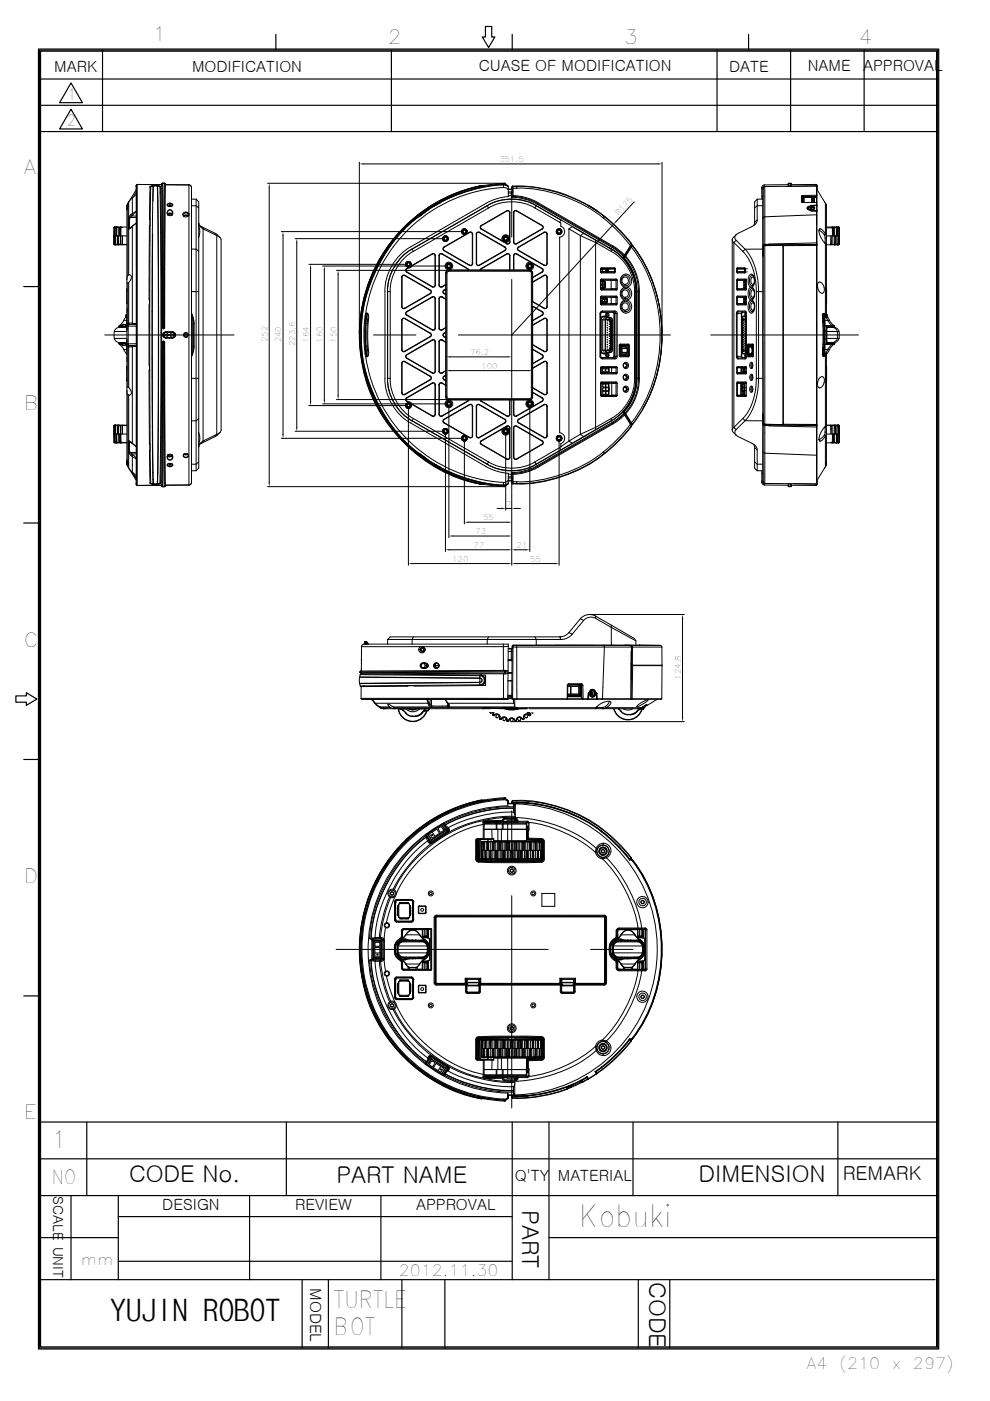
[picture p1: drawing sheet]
<svg xmlns="http://www.w3.org/2000/svg" width="210mm" height="297mm" viewBox="0 0 210 297" stroke-linecap="round" stroke-linejoin="round" font-family="sans-serif">
<defs><g id="words">
<g font-size="6.6">
<text x="122.9" y="260.2">Kobuki</text>
<text x="23.5" y="280">YUJIN ROBOT</text>
</g>
<g font-size="4.9">
<text x="11.2" y="243.5">1</text>
<text x="27.4" y="250.7">CODE No.</text>
<text x="71.4" y="250.9">PART NAME</text>
<text x="148.1" y="250.7">DIMENSION</text>
<text x="110.7" y="256.5" transform="rotate(90 110.7 256.5)">PART</text>
<text x="137.7" y="271.8" transform="rotate(90 137.7 271.8)">CODE</text>
<text x="70.8" y="277.4">TURTLE</text>
<text x="70.8" y="283.1">BOT</text>
</g>
<g font-size="4.1">
<text x="32.3" y="8.7">1</text>
<text x="82.2" y="9.2">2</text>
<text x="132.4" y="9.2">3</text>
<text x="182.2" y="9.2">4</text>
<text x="5" y="36.8">A</text>
<text x="5" y="86.9">B</text>
<text x="5" y="137.1">C</text>
<text x="5" y="187.2">D</text>
<text x="5" y="237.3">E</text>
<text x="11" y="251">NO</text>
<text x="178.7" y="250.1">REMARK</text>
</g>
<g font-size="3.3">
<text x="11.5" y="15.2">MARK</text>
<text x="40.7" y="15.3">MODIFICATION</text>
<text x="101.5" y="15.1">CUASE OF MODIFICATION</text>
<text x="154.6" y="15.3">DATE</text>
<text x="171.3" y="15">NAME</text>
<text x="183.1" y="15.2">APPROVAL</text>
<text x="14.3" y="21.2">1</text>
<text x="14.2" y="26.8">2</text>
<text x="109.2" y="250.3">Q'TY</text>
<text x="118.3" y="250.4">MATERIAL</text>
<text x="34.4" y="256.5">DESIGN</text>
<text x="62.6" y="256.5">REVIEW</text>
<text x="88.2" y="256.5">APPROVAL</text>
<text x="17.1" y="268.2">mm</text>
<text x="65.8" y="273.1" transform="rotate(90 65.8 273.1)">MODEL</text>
<text x="84.6" y="270.5">2012.11.30</text>
<text x="171.1" y="290.3">A4</text>
<text x="178" y="290.3">(210</text>
<text x="189.2" y="290.3">x</text>
<text x="193.6" y="290.3">297)</text>
</g>
<g font-size="2.9">
<text x="11.3" y="253.7" transform="rotate(90 11.3 253.7)">SCALE</text>
<text x="11.3" y="264.3" transform="rotate(90 11.3 264.3)">UNIT</text>
</g>
<g font-size="1.6">
<text x="105.9" y="34.4">351.5</text>
<text x="131.2" y="45.8" transform="rotate(-47 131.2 45.8)">R175</text>
<text x="56.7" y="72.6" transform="rotate(-90 56.7 72.6)">252</text>
<text x="59.7" y="72.6" transform="rotate(-90 59.7 72.6)">240</text>
<text x="62.6" y="73.4" transform="rotate(-90 62.6 73.4)">223.6</text>
<text x="65.5" y="72.7" transform="rotate(-90 65.5 72.7)">164</text>
<text x="68.4" y="72.7" transform="rotate(-90 68.4 72.7)">160</text>
<text x="71.3" y="72.7" transform="rotate(-90 71.3 72.7)">150</text>
<text x="99.7" y="75.3">76.2</text>
<text x="102.1" y="78.2">100</text>
<text x="107.4" y="107.4">7</text>
<text x="100.8" y="113.3">73</text>
<text x="102.5" y="110.4">55</text>
<text x="95.9" y="119.1">120</text>
<text x="100.4" y="116.2">77</text>
<text x="109.6" y="116.2">21</text>
<text x="112.5" y="119.1">55</text>
<text x="144.4" y="144.1" transform="rotate(-90 144.4 144.1)">124.8</text>
</g>
</g></defs>
<g fill="none" stroke="#000" stroke-width=".25">
<path d="M8.2 10.4h190.9v275.6h-190.9zM8.4 10.6h190.5v275.2h-190.5zM8.4 16.8h190.5M8.6 10.9h190.1v274.7h-190.1zM15.1 17.6l2.4 4.2h-4.9zM21.7 10.6v17.3M58.5 7.3v3.3M83 10.6v17.3M103 5.6h1.3v2.2h.7l-1.4 2.3-1.3-2.3h.7zM108.6 7.3v3.3M152.1 10.6v17.3M158.8 7.3v3.3"/>
<path d="M167.7 10.6v17.3M183.3 10.6v17.3M8.4 27.9h190.5M8.4 22.3h190.5M15.1 23.2l2.4 4.1h-4.9zM5 60.8h3.4M5 110.9h3.4M3.4 147.5h2.2v-.6l2.2 1.3-2.2 1.3v-.6h-2.2zM5 161h3.4M5 211.2h3.4M8.4 222.3v7.8M8.4 237.9h190.5"/>
<path d="M18.4 237.9v15.6M60.7 237.9v15.6M108.6 237.9v33.4M116.4 237.9v33.4M134.3 237.9v15.6M177.7 237.9v15.6M8.4 245.7h190.5M8.4 253.5h190.5M15.1 253.5v17.8M25.1 257.9h83.5M25.1 253.5v17.8M52.9 253.5v17.8"/>
<path d="M80.8 253.5v17.8M8.4 262.4h16.7M8.4 271.3h189.9M25.1 267.4h83.5M64.1 271.3v14.5M69.6 271.3v14.5M85.2 271.3v14.5M94.4 271.3v14.5M116.4 262.4h82.5M135.4 271.3v14.5M142.1 271.3v14.5"/>
</g>
<g fill="none" stroke="#000" stroke-width=".21">
<path d="M28.9 39.6v62.8M28.9 39.6h.1M28.9 39.4v.2M28.9 39.3v.1M28.9 39.3v.3M28.9 39.3v63.5M29.1 39.1h.1M29.1 39.1l5.2 .1M29.1 39.1l-.2 .2M29.1 39.1v63.8M31.8 39.7l-.2 30.7 .2 31.9M31.8 39.6h.1"/>
<path d="M31.8 39.6v.1M31.9 39.6h.1M31.9 39.6h-.1M32 39.6h.1M32 39.6l-.2 .1M32 39.6l-.2 31.4 .2 31.5M32 39.6h-.1M32.3 39.4l-.4 .2M32.3 39.4l-.3 .2M32.5 39.5h.1M32.5 39.5l-.3 31.5 .3 31.5M32.5 39.5l-.5 .1"/>
<path d="M32.5 39.4v.1M32.5 39.4l-.1 3.2M32.6 39.4h-.3M32.6 39.4h.1M32.7 39.4h-.2M32.7 39.4h.1M32.9 39.3l-.2 .1M32.9 39.3h.1M32.9 39.3l.5 .1M33.3 39.4h-.8M33.3 39.4h.1M33.3 39.4h.3"/>
<path d="M33.4 39.4h-.9M33.4 39.4v.1M33.4 39.4h.1M33.4 39.4l.2 30.9-.2 32M33.4 39.5h.1M33.4 39.5l.5 .1M33.4 39.5l.2 30.8-.2 32M33.6 39.4l.3 .2M33.6 39.4l.4 .2M33.9 39.6h.1M33.9 39.6l.1 1.7M33.9 39.6l.2 .1"/>
<path d="M34 39.6l.1 .1M34 39.6h.1M34.1 39.7l.2 32.2-.2 30.4M34.3 39h.1M34.3 39v.2M34.3 39l.2 30.3M34.3 39.2h.1M34.3 39.2l.2 30.2M34.4 38.9l-.1 .1M34.4 38.9h.1M34.5 38.9h.1M34.5 38.9h.4"/>
<path d="M34.5 38.9l.1 30.4M34.5 38.9h-.1M34.5 38.9l-.2 .1M34.9 38.9l-.2 30.4M34.9 38.9l.1 .1M34.9 38.9h.1M35 38.9h.1M35 38.9v.1M35 39h.1M35 39v.2M35 39.2h5.1M35 39.2l-.1 30.3"/>
<path d="M35 39l-.1 30.3M40.1 39.2h.1M40.1 39.2v6.1M40.1 39.2l.4 .3 .1 .3M40.1 39.2l.4 .2 .1 .4M40.6 39.8v26.8M56.7 38.9h50.2M57.1 39.8v62.5M76.2 34.4v36.4M77.1 34.8h62.4M101.8 39.4a32.3 32.3 0 0 0-25.5 31.6 32.3 32.3 0 0 0 25.5 31.6M101.8 39.4v.1"/>
<path d="M101.8 39.4a32.3 32.3 0 0 0-25.6 31.6 32.3 32.3 0 0 0 25.6 31.6M101.8 39.4h.1M101.8 39.5a32.3 32.3 0 0 0-25.5 31.5 32.3 32.3 0 0 0 25.5 31.5M101.8 39.5v.1M101.8 39.5h.1M102.2 39.3l-.4 .1M102.2 39.3l.1 .1M102.3 39.4l-.5 .1M102.6 39.4h-.3M106.8 39.2a31.8 31.8 0 0 0-17.1 6.1M106.8 39.2l.5 .1 .5 .3M106.8 39.2v.6"/>
<path d="M106.8 39.2h.4M106.8 39.2a31.2 31.2 0 0 0-14.1 4.1M106.8 39.2h.1M106.8 39.8l-2.2 .2a31.3 31.3 0 0 0-27.1 26.6M106.8 39.8l.6 .1 .4 .3M107 38.9h.1M107 38.9h.2M107 38.9v.1M107 38.9a32.2 32.2 0 0 0-30.6 30.4M107 39a32 32 0 0 0-17.4 6.2M107 39l.2 .2M107.2 38.9l-.2 .1"/>
<path d="M107.2 38.9l.6 .6M107.2 39.2l.6 .3M107.6 39.3h.1M107.6 39.3l.2 .2M107.8 39.5v.1M107.8 39.5h.1M107.8 39.6v.6M108.5 39.6l.1 .1M108.5 39.9h.1M108.5 39.6v.3M108.5 39.9v.3M108.6 39.7v.2"/>
<path d="M108.6 39.9v1.8M108.7 39.5l-.2 .1M108.7 39.5h.1M108.7 39.5h.9M108.8 39.5l-.2 .2M108.8 39.5v.4M108.8 39.9h.8M108.8 39.9h-.2M108.8 39.9v1.6M109.6 39.9a29.8 29.8 0 0 1 18.4 6.4M109.6 39.9v-.4a30.1 30.1 0 0 1 18.6 6.5M109.6 39.5a26.2 26.2 0 0 1 10.8 2l4.4 2"/>
<path d="M109.6 39.5h-.8M140.4 34.4v36.4M161.8 39.9h.1M161.8 39.9v12.2M161.8 39.9l.1 6.4M162.1 39.2l-.5 1M162.1 39.2l-.3 .1-.2 .4v2.5M162.2 39.5l-.4 .4M162.2 39.5v6.5M167.2 39l.1 .5M167.2 39.2h-5.1M167.3 39.5h-.4"/>
<path d="M167.3 39.5h.1M167.3 38.9l-.1 .1M167.3 38.9v.6M167.3 38.9h.4M167.3 38.9h.1M167.7 38.9l.2 .1M167.7 38.9v.6M167.7 38.9h.1M167.7 38.9h-.4M167.7 39.5h-.4M167.7 39.5h.1M167.9 39l-.2 .5"/>
<path d="M173.1 39.1l.2 .2M173.1 39.1v.3M173.1 39.1l-5.2 .1M173.1 39.4l-5.4 .1M173.1 39.4l.2 .1v.7M173.2 39.5v1.9M173.2 39.5h-11M173.2 39.5l.1 63M173.3 39.3h.1M173.3 39.3v.2M24.1 50h2.8M24.1 50l.1 1.7"/>
<path d="M24.2 51.7h.1M24.2 51.7l.2 .2M24.2 48.3v1.7zM24.2 48.3h.1M24.2 48.2v.1M24.2 51.7l.1 .1M24.2 48.2h.1M24.2 48.3v3.4M24.3 48.2h-.1M24.3 48.3v1.7M24.3 48.1v.1M24.3 51.8h.1"/>
<path d="M24.3 51.8l.1 .1M24.3 50l.1 1.7zM24.4 48.1h-.1M24.4 51.9h2.5M24.4 51.7l.1 .2M24.4 51.7h.1M24.4 51.7v.1M24.4 48.1h2.5M24.4 48.1l-.2 .2M24.4 48.1h.1M24.4 50v1.7M24.4 51.8h.1"/>
<path d="M24.4 51.8l.1 .1M24.4 48.2h.2M24.4 48.2l-.1 .1M24.4 48.2l-.2 .1M24.5 50v1.7M24.5 51.7l.1 .1M24.5 51.7h-.1M24.6 51.8h.4M24.6 51.8l-.1 .1M24.6 48.3v1.7zM24.6 48.3h.1M24.7 48.3v1.7"/>
<path d="M24.7 48.3h.1M24.7 48.1h.1M24.7 48.1l-.1 .2M24.8 48.1l-.2 .2M24.8 48.1h-.1M24.8 48.3v1.7M24.9 50v1.9M24.9 48.2h.5M24.9 48.2l-.2 .1M24.9 48.2l-.1 .1M24.9 50l.1 1.7M25 50v1.7"/>
<path d="M25 51.7l.1 .2M25 51.7h.1M25.1 50v1.7M25.1 51.9h.1M25.1 51.7l.2 .1M25.2 50v1.7M25.2 48.1v1.9M25.2 51.7l.1 .1M25.2 51.7h-.1M25.3 51.8h1.6M25.4 48.3v1.7zM25.4 48.3h.1"/>
<path d="M25.4 48.3h.2M25.5 48.2l-.1 .1zM25.6 48.3l-.1 3.6M25.6 48.3h.1M25.7 48.3l-.1 1.7M25.8 48.2h.2M25.8 48.2l-.1-.1-.1 .2M25.8 48.2l-.1 .1M25.9 50.9v.9M25.9 51.8l.1 .1M25.9 51.7v.1M25.9 51.7v-1.7l.1 1.7"/>
<path d="M25.9 51.7h.1M26 51.7h.1M26 51.7v.1M26.9 44.1v15.8l.1 .1h.1M26.9 44.2h.1M26.9 43.9h.1M26.9 43.9l.1 .1M26.9 44.1h.1M26.9 44v.1M26.9 43.9v.1M26.9 43.9v.2M26.9 43.7v.2"/>
<path d="M26.9 43.7h.1M26.9 43.7l.2 .2M27 44.1l-.1 .4M27 43.5l-.1 .2M27 44v.1M27 43.3v.2M27 43.3h.1M27 44h.1M27.1 43.3h-.1M27.1 43.6l-.2 .1M27.1 43.6h.1M27.1 43.1v.5"/>
<path d="M27.1 43.8v14.6M27.1 43.1l-.1 .2M27.1 43.8l-.1 .2M27.1 43.6v.2M27.1 58.4l-.2 .8M27.1 43.7v.1M27.1 43.7h.1M27.2 43.6l-.1 .1M27.3 48.5h.1M27.3 42.8v3.5M27.3 48.5v9.8M27.3 59.9v8.6"/>
<path d="M27.3 46.3v2.2M27.3 59.9l-.2 .1M27.3 42.8l-.2 .3M27.3 58.3a.62 .62 0 0 1 .6 .4 .62 .62 0 0 1-.3 .7l-.3 .5M27.3 58.3l-.2 .1M27.3 46.2v.1M27.5 48.4l-.2 .1M27.5 48.4h.1M27.5 46.2v2.2M27.5 46.2l-.2 .1M27.5 46.1v.1M27.5 46.1l-.2 .1"/>
<path d="M27.6 48.4h-.1M27.7 48.3l-.4 .2M27.7 48.3h.1M27.8 45.5l.1 .3M27.8 45.5l-.5 .7M27.9 45.8h1M27.9 45.8l-.4 .3M28.1 41.9v3.4M28.1 48v20.5M28.1 41.9l-.8 .9M28.1 48l-.4 .3M28.1 45.3l.1 .2"/>
<path d="M28.1 45.3l-.3 .2M28.1 48h.1M28.1 48l-.6 .4M28.1 48l.8-.7-.8 .7M28.2 45.5l-.3 .3M28.9 40.2l-1.6 2.6M28.9 40.7l-.6 1.1M28.9 41.2l-.8 .7M28.9 44.8l-.8 .5M28.9 44.9l-.7 .6M28.9 46.1h-1.4M32.4 49.7l-.1 32.1 .2 20.8"/>
<path d="M34 41.3l.1 30.3-.1 29.1M35.5 43.4v.1M35.5 45v.3M35.5 43.5l.1 .1M35.5 45.3l.1 .3M35.5 45a.59 .59 0 0 1 .6-.5 .59 .59 0 0 1 .5 .5M35.5 43.5h.1M35.5 43.4l.1 .1M35.5 45.3l.1 .1M35.5 45l.1 .1M35.6 43.5h.1M35.6 45.1v.3"/>
<path d="M35.6 45.4v.2M35.6 45.1a.5 .5 0 0 1 .5-.6 .5 .5 0 0 1 .4 .6M35.6 43.5v.2M35.6 45.6l.4 .1 .5-.1M35.6 45.5a.48 .48 0 0 1 .5-.2 .48 .48 0 0 1 .4 .3M35.6 45.5v.1M35.8 43.7h.5M36 45.2l-.4 .3M36 43.2h.1M36 43.6h.1M36 43.2l-.3 .1-.1 .2M36 43.1h.1"/>
<path d="M36 43.6l-.3 .1M36 43.1v.1M36 43.1l-.4 .1-.1 .2M36.1 45.2h.1M36.1 45.2v.5M36.1 43.2v.6M36.1 43.6l.3 .1M36.1 43.2l.3 .1 .1 .2M36.1 43.1l.4 .1 .1 .2M36.1 45.2l.4 .3M36.5 43.5h.1M36.5 45.1v.3"/>
<path d="M36.5 43.5v.2M36.5 45.4v.2M36.6 43.4v.1M36.6 45v.3M36.6 43.5l-.4 .3-.6-.2M36.6 43.4l-.1 .1M36.6 43.5h-.1M36.6 45l-.1 .1M36.6 45.3l-.1 .1M36.6 45.3l-.1 .3M39 45.8l.4-.2 .5 .2M39 45.8v.1"/>
<path d="M39 45.9h.1M39 45.9l.4-.2 .4 .2M39.4 45.1a.49 .49 0 0 0-.4 .7M39.4 45.1l.5 .4M39.4 45v.1M39.4 45l.7 .3M39.4 45a.55 .55 0 0 0-.6 .7 .55 .55 0 0 0 .9 .2l.4-.3M39.9 45.8v.1M39.9 45.5v.3M40.1 45.6l-.2 .2M40.1 45.3l-.2 .2M40.1 45.6v57.2"/>
<path d="M40.1 45.3v.3M40.6 52.8h1l.5 .5M40.6 43.6h1l.5 .5M40.6 42.2h1M41.6 42.2v57.6M41.6 42.2l.5 .6v56.5l-.5 .5M42.1 48h.1M42.1 47.3h.1M42.2 50.2h.1M42.2 48a2.99 2.99 0 0 1 0 2.2M42.2 47.3l.3 .7 .6 .5M42.3 47.8l.4 .2"/>
<path d="M42.7 48l.4 .5M42.7 48l2.9 1.5M43.1 48.5v45M43.1 48.5l2.9 1.4M45.6 49.5l.4 .4M45.6 49.5l1 .8M46 49.9l.6 .4M46 49.9v42.2M46.6 50.3l.3 .5v40.4l-.3 .5M59.7 49.1h38.6M60 50v42M62.6 50.6h31.7"/>
<path d="M62.9 51.5v39M65.5 56h20.9M65.9 57v28.1M68.4 56.4h26.6M68.8 57.3v27.4M71.3 57.3h23.7M71.7 58.2v25.6M85.2 58.7h.1M85.2 58.7v6.3M85.3 58.7v6.3M85.8 58.4h-.3l-.2 .3M85.8 58.4l5.5 3.2"/>
<path d="M85.9 58.4a.44 .44 0 0 0-.7 .3M85.9 58.4h-.1M85.9 58.4l5.4 3.1M86 56.1v.1M86 55.9v.1M86 56.2l.2 .3M86 56v.1M86.1 55.9h-.1M86.1 56.2h-.1M86.1 55.8h.1M86.1 55.8v.1M86.2 55.6l-.1 .2"/>
<path d="M86.2 55.6h.1M86.2 56.5l.1 .1M86.2 56.5h.1M86.2 56.9a.44 .44 0 0 0 0 .8M86.2 56.9l.1 .1M86.2 57.7l5.5 3.1M86.3 57l-.2 .3 .2 .3M86.3 57.6l-.1 .1M86.3 57.6l5.4 3.2M86.3 55.5l-.1 .1M86.3 56.5l.1 .1M86.3 55.5h.1"/>
<path d="M86.3 56.5v.1M86.4 55.5h-.1M86.4 56.6h.2M86.4 56.6h.1M86.5 55.5h-.1M86.5 56.9l-.2 .1M86.6 56.6h.1M86.6 55.5h-.1M86.6 55.5h.1M86.7 56.6h.1M86.7 55.5h.1M86.8 56.6h-.1"/>
<path d="M86.8 56.6h.1M86.8 55.5h.1M86.9 56.5l-.1 .1M86.9 55.5h.1M86.9 56.5v.1M86.9 55.5l.1 .1M87 56.5h.1M87 56.5l-.1 .1M87 55.6l.1 .1M87 55.6h.1M87.1 55.7h.1M87.1 55.7l.1 .1"/>
<path d="M87.2 56.3l-.2 .2M87.2 55.8v.2M87.2 55.8h.1M87.2 56.3h.1M87.2 56.2v.1M87.2 56.2h.1M87.2 56.1v.1M87.2 56h.1M87.4 52.8a10.4 10.4 0 0 0-5.2 9M87.4 52.8l.3 .5M87.7 53.3a9.8 9.8 0 0 0-4.9 8.5M89.3 45.6a31.9 31.9 0 0 0-12.6 23.9"/>
<path d="M89.3 45.6a31.8 31.8 0 0 0-12.6 24.9M89.4 45.5l-.3 .2 .2-.1M89.4 45.5l-.1 .1M89.6 45.2a28.9 28.9 0 0 0-10.3 12.7 28.6 28.6 0 0 0-2.7 11.4M89.6 45.2h.1M89.7 45.3l-.3 .2M89.7 45.3h.1M89.7 45.3l-.4 .3M90.1 45.1l-1.3 .9 .5-.4M90.1 45l-.4 .3M90.1 45h.1M90.2 44.9l-.1 .1"/>
<path d="M90.2 45l.7-.5zM90.2 45h.1M90.2 45l-.5 .3M91.7 53.8h.1a.44 .44 0 0 1 .5 .4M91.7 53.8l-4.3 2.5a.82 .82 0 0 1-1 .5l-.2 .1M91.7 53.8v.1M91.7 53.9h.4l.2 .3M91.7 53.9l-4.3 2.5M91.9 43.8l.6-.3zM92 43.7l-1.9 1.2M92.3 54.2h.1M92.3 54.2v6.3"/>
<path d="M92.5 43.5h.1M92.6 43.4l-.1 .1M92.6 43.4h.1M92.7 43.3l-.1 .1M93.1 54.2h.1M93.1 54.2v6.3M93.1 43.1h.1M93.1 43.1l-.4 .2M93.2 54.2v6.3M93.7 53.9h-.3l-.2 .3M93.7 53.9l5.5 3.1M93.8 53.8l-.1 .1"/>
<path d="M93.8 53.8a.44 .44 0 0 0-.7 .4M93.8 53.8l5.4 3.1M93.9 50.6v.1M93.9 50.5v.1M93.9 50.7l.1 .1M93.9 50.6h.1M93.9 50.7h.1M93.9 50.5h.1M93.9 50.9h.1M93.9 50.3l.1 .1M94 50.8l-.1 .1M94 50.4l-.1 .1"/>
<path d="M94 50.3h-.1M94 50.3h.1M94 51h.1M94 50.9h.1M94.1 50.2h.1M94.1 50.2h-.1M94.1 51l.1 .1M94.1 51h.1M94.1 52.4a.44 .44 0 0 0 0 .7M94.1 52.4h.1M94.1 53.1l5.5 3.2M94.2 50.1l-.1 .1"/>
<path d="M94.2 50.1h.1M94.2 53.1h-.1M94.2 52.4l-.2 .4 .2 .3M94.2 53.1l5.4 3.1M94.2 51.1l.1 .1M94.2 51.1h.1M94.3 50l-.1 .1M94.3 51.1v.1M94.3 50v.1M94.3 51.2h.1M94.4 51.2h.1M94.4 50h-.1"/>
<path d="M94.4 50h.1M94.5 57.9h.3M94.5 57.9v2.4M94.5 51.2h.1M94.5 50h.2M94.5 50h.1M94.6 56.4v.1M94.6 56.3v.1M94.6 56.5l.2 .3M94.6 56.4h.1M94.6 56.5h.1M94.6 56.3h.1"/>
<path d="M94.7 51.2h-.2M94.7 51.1v.1M94.7 56.2l-.1 .1M94.7 50l.2 .2M94.7 50v.1M94.7 56.2h.1M94.7 56v.1M94.7 56.1v.1M94.8 51.1h.1M94.8 51.1l-.1 .1M94.8 56l-.1 .1M94.8 56h.1"/>
<path d="M94.8 57.9v26.3M94.8 56.9h.1M94.8 56.8h.1M94.9 51h.1M94.9 51l-.1 .1M94.9 50.2h.1M94.9 57.4l17.4-.1 .5 .3 .1 26.6-.3 .4-17.4 .1-.5-.3-.1-26.5zM94.9 55.9l-.1 .1M94.9 55.9h.1M94.9 56.9h.1M94.9 56.9l.1 .1M94.9 50.9h.1"/>
<path d="M95 51h-.1M95 50.3h.1M95 50.3h-.1M95 50.4h.1M95 55.8l-.1 .1M95 50.9h.1M95 50.4l.1 .1M95 50.8h.1M95 57h.1M95 55.8v.1M95.1 50.5h-.1M95.1 50.5v.1"/>
<path d="M95.1 50.6l-.1 .2M95.1 50.6h.1M95.1 55.8h-.1M95.1 55.8h.1M95.1 57h.1M95.1 57h.2M95.2 57.5h17.1M95.2 57.2a.64 .64 0 0 0-.7 .7M95.2 57.5l-.4 .4M95.2 57.2v.3M95.2 57.2h4.1M95.3 55.8h-.2"/>
<path d="M95.3 57h.1M95.3 55.8h.1M95.4 57h-.1M95.4 57h.1M95.4 55.8v.1M95.4 55.8l.1 .1M95.5 56.9l-.1 .1M95.5 56.9h.1M95.5 55.9h.1M95.5 55.9l.1 .1M95.6 56.8h.1M95.6 56.9h-.1"/>
<path d="M95.6 56h.1M95.6 56l.1 .1M95.7 56.1v.1M95.7 56.1h.1M95.7 56.2h.1M95.8 56.2v.2M95.8 56.5l-.2 .3M95.8 56.5h.1M95.8 56.4h.1M95.8 56.4v.1M97.9 49.1v.1M97.9 49.2h.1"/>
<path d="M97.9 49v.1M97.9 49.1h.1M97.9 49.2l.2 .3M97.9 49h.1M98.1 48.7h.1M98.1 48.7l-.2 .3M98.1 49.6h.1M98.1 49.5h.1M98.2 48.6l-.1 .1M98.2 48.6h.1M98.2 49.6l.1 .1M98.2 49.6h.1"/>
<path d="M98.3 48.5l-.1 .1M98.3 49.6v.1M98.3 49.7h.1M98.3 48.5v.1M98.4 48.5h-.1M98.4 48.5h.1M98.4 49.7h.1M98.4 49.7h.2M98.6 49.7h.1M98.6 48.5h-.2M98.6 48.5h.1M98.7 49.7h-.1"/>
<path d="M98.7 49.7h.1M98.7 48.5l.1 .1M98.7 48.5v.1M98.8 49.6l-.1 .1M98.8 49.6h.1M98.8 48.6l.1 .1M98.8 48.6h.1M98.9 49.5h.1M98.9 49.6h-.1M98.9 48.7l.2 .3M98.9 48.7h.1M99.1 49.2l-.2 .3"/>
<path d="M99.1 49h.1M99.1 49v.1M99.1 49.2h.1M99.1 49.1v.1M99.1 49.1h.1M99.2 57l.2 .3v-.1M99.2 56.9l.2 .3M99.2 56.9v.1M99.4 57.2h2.4M99.6 49.2h.1a.44 .44 0 0 1 .5 .4M99.6 49.2l-5.5 3.2M99.6 49.2v.1"/>
<path d="M99.6 49.3h.4l.2 .3M99.6 56.2v.1M99.6 49.3l-5.4 3.1M100.2 55.9h.1M100.2 55.9l-.2 .3h-.4M100.2 49.6h.1M100.2 49.6v6.3M100.2 55.9v.1a.44 .44 0 0 1-.6 .3M101 55.9h.1M101 49.6h.1M101 55.9a.44 .44 0 0 0 .7 .4M101 49.6v6.3"/>
<path d="M101.1 55.9l.2 .3h.3M101.1 49.6v6.3M101.6 49.3l5.5 3.1M101.6 49.3h-.3l-.2 .3M101.6 56.2l.1 .1M101.7 49.2l-.1 .1M101.7 49.2l5.4 3.2M101.7 49.2a.44 .44 0 0 0-.7 .4M101.9 57.2h6.2M102.1 48.6l5.4 3.1M102.1 47.8a.44 .44 0 0 0 0 .8M102.1 56.9l-.3 .3"/>
<path d="M102.1 47.8v.1M102.1 56.9v.1M102.1 48.5v.1M102.1 48.5l4.5 2.6M102.1 47.9l-.2 .3 .2 .3M102.1 57l-.2 .3-.1-.1M103.3 43.6a10.4 10.4 0 0 1 10.4 0M103.3 43.6l.3 .5M103.3 43.6l-15.9 9.2M103.6 44.1a9.8 9.8 0 0 1 9.9 0M103.6 44.1l-15.9 9.2M106.7 50.6h.1"/>
<path d="M106.7 50.6v.1M106.7 50.5v.1M106.7 50.7v.1M106.7 50.7h.1M106.7 50.5h.1M106.7 50.4v.1M106.7 50.8h.1M106.7 50.9h.1M106.7 50.4h.1M106.8 50.3h-.1M106.8 50.3h.1M106.8 51l.2 .1"/>
<path d="M106.8 50.9h.1M106.9 50.2h.1M106.9 50.2h-.1M107 50.1h.1M107 50.1l-.1 .1M107 51.1h.1M107 51.1l.1 .1M107.1 50l-.1 .1M107.1 50v.1M107.1 53.1l-5.5 3.1M107.1 52.4l.2 .4-.2 .3M107.1 53.1h.1"/>
<path d="M107.1 51.1v.1M107.1 51.1l.1 .1M107.1 53.1l-5.4 3.2M107.1 52.4h.1a.44 .44 0 0 1-.1 .7M107.1 52.4h.1M107.1 51.4l.4 .2M107.2 50l-.1 .1M107.2 51.2h.1M107.2 50h.1M107.3 51.2h.1M107.3 50h.1M107.4 51.2h-.1"/>
<path d="M107.4 51.1l.1 .1M107.5 50l-.1 .1M107.5 50l.1 .2M107.5 53.8l-5.4 3.1M107.5 44.7l.1-.1a.44 .44 0 0 1 .6 .4M107.5 44.7h.1M107.5 53.8v.1M107.5 44.7l-5.4 3.1M107.5 53.8h.1a.44 .44 0 0 1 .6 .4M107.5 53.9l-5.4 3.1M107.5 44.7h.4l.2 .3M107.5 44.7l-5.4 3.2"/>
<path d="M107.5 51.6v.1M107.5 53.9h.4l.2 .3M107.5 51.1v.1M107.5 51.1h.1M107.6 51h.1M107.6 51l-.1 .1M107.7 50.2h.1M107.7 50.2h-.1M107.7 50.9h.1M107.7 51h.1M107.7 50.3h.1M107.8 50.4h.1"/>
<path d="M107.8 50.9h-.1M107.8 50.4v.1M107.8 50.8h.1M107.8 40.7h.8M107.8 41.5h.7M107.8 40.9h.6M107.8 40.2v1.5l-2.1 .3-2.1 .8-16.5 9.5a11 11 0 0 0-5.4 9.5v18.4a10.9 10.9 0 0 0 5.4 9.5l16.5 9.5 2.1 .8 2.1 .3v1.5M107.8 50.5h.1M107.8 50.6h.1M107.8 50.5l.1 .1M107.9 50.6l-.1 .2M108.1 54.2h.1"/>
<path d="M108.1 51.3l-.2 .3h-.4M108.1 45h.1M108.1 51.3h.1M108.1 54.2l.1 3M108.1 45v6.3M108.2 57.2h.7M108.2 51.3l-.1 .1a.44 .44 0 0 1-.6 .3M108.2 45v6.3M108.2 54.2v3M108.4 40.9h.1M108.4 40.9l.1 .6M108.5 41.9a10.7 10.7 0 0 1 5.4 1.4"/>
<path d="M108.5 41.5v.4M108.5 40.7v.2M108.5 40.1h-.7M108.6 40.1v.1M108.6 40.1l-.8 .1M108.6 40.2v.6M108.6 40.7l-.2 .2zM108.6 41.5h-.1M108.6 41.7l-.1 .2M108.6 41.7a11 11 0 0 1 5.4 1.4M108.8 41.5l-.2 .2M108.8 41.5a11.1 11.1 0 0 1 5.3 1.5"/>
<path d="M108.9 54.2h.1M108.9 45h.1M108.9 51.3h.1M108.9 51.3a.44 .44 0 0 0 .7 .4M108.9 45v6.3M108.9 54.2v3M109 57.2h3.3M109 51.3l.2 .3h.3M109 54.2l-.1 3M109 45v6.3M109.5 53.9l3.1 1.7M109.5 44.7h-.3l-.2 .3"/>
<path d="M109.5 51.6l.1 .1M109.5 44.7l5.5 3.2 .2 .3-.2 .3M109.5 53.9h-.3l-.2 .3M109.6 53.8l5.4 3.1M109.6 44.7a.44 .44 0 0 0-.7 .3M109.6 44.7h-.1M109.6 53.8l-.1 .1M109.6 44.7l5.4 3.1M109.6 53.8a.44 .44 0 0 0-.7 .4M110 53.1l5.4 3.2M110 52.4h.1M110 52.4a.44 .44 0 0 0 0 .7"/>
<path d="M110 53.1l5.4 3.1M110 53.1h.1M110 52.4l-.2 .4 .2 .3M111.8 56.4v.1M111.8 56.4h.1M111.8 56.5h.1M111.8 56.5v.1M111.8 56.6h.1M111.8 56.2v.2M111.8 56.2h.1M111.8 56.6l.1 .1M111.9 56.1h.1"/>
<path d="M111.9 56.1l-.1 .1M111.9 56.7h.1M111.9 56.7l.1 .1M112 56h.1M112 56l-.1 .1M112 56.9l.2 .1M112 56.8h.1M112.1 55.9l-.1 .1M112.1 55.9h.1M112.2 55.8v.1M112.2 55.8l-.1 .1M112.2 57h.1"/>
<path d="M112.3 55.8h.1M112.3 55.8h-.1M112.3 57h.1M112.3 57.5l.4 .4M112.3 57.2v.3M112.4 57.2a.64 .64 0 0 1 .6 .7M112.4 55.8h.1M112.4 57h.1M112.5 57h-.1M112.6 57h.1M112.6 55.8v.1M112.6 55.8l.1 .1"/>
<path d="M112.7 56.9h.1M112.7 56.9l-.1 .1M112.7 55.9h.1M112.7 55.9l.1 .1M112.7 57.9h.3M112.7 57.9v26.3M112.8 56.8h.1M112.8 56.9h-.1M112.8 56h.1M112.8 56v.1M112.8 56.7h.1M112.8 56.7v.1"/>
<path d="M112.9 56.1h-.1M112.9 56.1v.1M112.9 56.2v.1M112.9 56.2h.1M112.9 56.3h.1M112.9 56.5h.1M112.9 56.4h.1M113 56.5l-.1 .2M113 56.3v.1M113 55.8l2.1 1.3 .1 .2-.2 .3M113 56.4v.1M113 57.9v.9"/>
<path d="M113 58.9v.9M113 59.9v4M113.5 44.1l5.2 3M113.7 43.6l-.2 .5M113.7 43.6l15.5 8.9M113.9 43.3l16 9.2M114 43.1l-.1 .2M114 43.1l15.9 9.2M114.1 43l-.1 .1M114.1 43l15.9 9.2M115 48.5l-5.5 3.1M115 48.5v.1"/>
<path d="M115 57.6v.1M115 57.6l-2 1.3M115 48.6l-5.4 3.1M115 47.8l.1 .1a.44 .44 0 0 1-.1 .7M115 56.9l.1 .1a.44 .44 0 0 1-.1 .7M115 57.7l-2 1.2M115 56.9v.1M115 47.8v.1M115.4 49.2l-5.4 3.2M115.4 49.2v.1M115.4 49.2h.1a.44 .44 0 0 1 .6 .4M115.4 58.4h.1"/>
<path d="M115.4 58.4l.1-.1a.44 .44 0 0 1 .6 .4M115.4 58.4l-2.4 1.4M115.4 49.3l-5.4 3.1M115.4 49.3h.4l.2 .3M115.4 58.4h.4l.2 .3M115.4 58.4l-2.5 1.5 .1-.1M115.4 56.2v.1M116 58.7h.1M116 55.9h.1M116 49.6v6.3M116 58.7v6.3M116 55.9l-.2 .3h-.4"/>
<path d="M116 49.6h.1M116.1 49.6v6.3M116.1 58.7v6.3M116.1 55.9l-.1 .1a.44 .44 0 0 1-.6 .3M118 49.1h.1M118 49.1v.2M118 49v.1M118 49h.1M118 48.9v.1M118 49.3h.1M118.1 49.3l.1 .2M118.1 48.9h-.1"/>
<path d="M118.2 48.7l-.1 .2M118.2 48.7h.1M118.2 49.6h.1M118.2 49.5h.1M118.3 48.6l-.1 .1M118.3 48.6h.1M118.3 49.6h.1M118.3 49.6l.1 .1M118.4 48.5l-.1 .1M118.4 48.5v.1M118.4 49.6v.1M118.4 49.7h.1"/>
<path d="M118.5 48.5h-.1M118.5 48.5h.1M118.5 49.7h.1M118.6 48.5h.1M118.6 48.5h.2M118.6 49.7h.1M118.7 47.1l.2 .2v.7a1.19 1.19 0 0 1 .9 1.2 1.19 1.19 0 0 1-1.1 1.1v41.5a1.19 1.19 0 0 1 1.1 1 1.19 1.19 0 0 1-.9 1.3v.6M118.7 47.1l.3-.4-5.3-3.1a10.4 10.4 0 0 0-10.4 0l-15.9 9.2a10.4 10.4 0 0 0-5.2 9M118.8 49.7h-.2M118.8 49.6v.1M118.8 48.5l.1 .1M118.8 48.5v.1"/>
<path d="M118.9 49.6h.1M118.9 49.6l-.1 .1M118.9 48.6l.1 .1M118.9 48.6h.1M119 49.5h.1M119 49.6h-.1M119 48.7h.1M119 48.7l.2 .3M119.1 49.2l-.1 .3M119.1 49h.1M119.2 49.1h.1M119.2 49.2h-.1"/>
<path d="M119.2 49v.1M119.2 49.1v.1M120.7 48.5v45M120.7 48.5l.7-.5 2.4 1.5M120.7 48.5l2.4 1.4M123.1 49.9v42.2M123.1 49.9l3.2 1.5M123.8 49.5l2.5 1.4M123.8 49.5l-.7 .4M124.8 43.5v.1M124.8 43.5l.1 .1M124.8 43.6h.1"/>
<path d="M124.9 43.6l.1 .1M124.9 43.6h.1M125 43.7l1.3 .8M125 43.7h.1M125 43.7l1.5 .9M125 43.7l1.4 .8M126.3 44.5h.1M126.3 51.4v39.7M126.3 50.9v.5M126.3 50.9l3.4 1.9M126.3 51.4l3.4 1.9M126.4 44.5h.1"/>
<path d="M126.4 44.5l.1 .1M126.5 44.6h.1M126.5 44.6l.1 .1M126.6 44.7h.1M126.6 44.7l1.2 .8M127.4 59.4v1.9M127.4 59.4h.1M127.4 57v.6M127.4 57.6h1.1M127.4 57.6l.2 .3M127.5 59.4v1.9M127.5 59.6h.2"/>
<path d="M127.5 57.6v.1M127.5 59.4h3.1M127.5 59.4h.1M127.5 59.4h2.1M127.5 59.4l.7 .1 .1 .2M127.5 57.7h2.7M127.5 57h.1M127.5 57h2.7M127.5 57v.7M127.5 57.7l.1 .2M127.6 59.2h3.1M127.6 59.2l-.1 .2"/>
<path d="M127.6 59.2l-.2 .2M127.6 57.9h2.7M127.6 56.8h2.7M127.6 56.8l-.1 .2M127.6 56.8l-.2 .2M127.7 59.5v.1M127.7 59.6v.1M127.7 59.5l.1 .2M127.7 59.7h.6M127.7 59.7v1.3M127.8 45.5a31.8 31.8 0 0 1 6 6M127.8 45.5l.4 .5"/>
<path d="M127.8 57h1.2v.6h-1.2zM127.8 59.8h.4v.5h-.4zM128 46.3a31.4 31.4 0 0 1 5.7 5.8M128 59.4v.1M128.2 46a31.8 31.8 0 0 1 5.7 5.8M128.2 46l-.2 .3M128.2 59.7l-.1-.2v.2M128.3 57h.1M128.3 57.6h.1M128.3 59.9h.1M128.3 59.7v1.3M128.4 59.9v.8"/>
<path d="M128.5 57h.1M128.5 57.6h.1M128.5 57h-1.1M128.5 57.6l1.7 .1M128.5 57v.6M128.5 57.6h1.8M128.6 57v.6M128.6 57l.1 .6M128.7 57v.6M128.8 57v.6M128.9 57l-.1 .6M128.9 57v.6"/>
<path d="M129 57l-.1 .6M129.2 52.5l1.6 1 1.4 1.4M129.2 52.5l.5 .3M129.6 59.4h.1M129.6 59.4v1.8M129.7 52.8a10.3 10.3 0 0 1 5.2 9v18.4a10.3 10.3 0 0 1-5.2 9M129.7 53.3a9.8 9.8 0 0 1 4.9 8.5M129.7 52.8v.5M129.7 52.8a10.4 10.4 0 0 1 5.2 9M129.7 52.8h.1M129.9 52.5l1.2 .8 1.2 1.1M129.9 52.3l2.4 1.9"/>
<path d="M129.9 52.3v.2M130 52.2l2.4 1.8M130 52.2l-.1 .1M130.2 47.5l-21.7 23.5M130.2 57h-1.7M130.2 57h.1M130.2 57.7l.1 .2M130.3 56.8l-.1 .2M130.3 56.8l.2 .2M130.3 57.6h.2M130.3 57h.2M130.3 57h-1.8"/>
<path d="M130.3 57.6l-.1 .1M130.3 57v.6M130.5 57.6l-.2 .3M130.5 57v.6M130.6 59.4h-1M130.6 59.4h.1M130.7 59.4h.2M130.7 59.4h-1.1M130.7 59.4v1.9M130.7 59.2l-.1 .2M130.7 59.2l.2 .2M130.9 59.4v1.9"/>
<path d="M132.1 58.7a1 1 0 0 1 1.5 .8 1 1 0 0 1-1.5 .9 1.2 1.2 0 0 1 0-1.7zM132.2 54.5l-.1 .2M132.2 54.5h.1M132.2 54.9h.1M132.3 54.4l-.1 .1M132.3 54.4h.1M132.3 54.8h.1M132.3 54.8a10.5 10.5 0 0 1 2.7 7M132.3 54.8l-.1 .1M132.3 54.7a10.6 10.6 0 0 1 2.7 7.1v18.4a10.6 10.6 0 0 1-2.7 7.1M132.3 54.7v.1M132.3 54.4v.1"/>
<path d="M132.3 54.2v.2M132.4 54.7l-.1 .1M132.4 54.7a10.7 10.7 0 0 1 2.7 7.1M132.4 54.6v.1M132.4 54.6l-.1 .1M132.4 54l.1 .1M132.4 54l-.1 .2M132.5 54.1h.1M132.5 54.2h-.2M132.5 54.2h.1M132.5 54.2l-.2 .2M132.5 54.2l-.3 .6 .1-.3"/>
<path d="M132.6 54.4v.1M132.6 54.2l-.3 .6M132.6 54.5l-.2 .2M132.6 54.5h.1M132.6 54.5a11 11 0 0 1 2.8 7.3M132.6 54.2l.1 .1M132.6 54.2l-.2 .4M132.7 54.3l-.1 .2M132.7 54.3h.1M133.7 52.1l-1.2 2M133.7 52.1h.2M133.8 51.5l.1 .2"/>
<path d="M133.8 52.3l-1.2 1.9M133.8 52.3l.1 .1M133.9 51.7v.1M133.9 52.1v.1M133.9 52.1h.1M133.9 52.4a31.5 31.5 0 0 1 0 37.2M133.9 52.4l-1.2 1.9a11.1 11.1 0 0 1 2.9 7.5M133.9 51.9h.1M133.9 52h.1M133.9 51.8v.1M133.9 51.8l-.2 .3M133.9 51.9l-1.4 2.3"/>
<path d="M133.9 51.8h.1M134 51.9v.1M134 52v.1M134 52l-.1 .1M134 52h.1M134 52.1l-.2 .2M134.1 52h-.1M134.1 52h.1M134.2 52.1h.1M134.1 52l.1 .1M134.1 52.1a31.8 31.8 0 0 1 .1 37.8M134.1 52.1h-.1"/>
<path d="M134.1 52.1l-.2 .3M134.2 52.1a31.8 31.8 0 0 1 2.2 34.5M134.2 52.1a31.9 31.9 0 0 1 0 37.8M134.5 42.8l-3.7 4M155.3 50.8v40.4M155.3 50.8l.4 .6M155.7 51.4l1.9 1.9M155.7 51.4v39.2M156.1 50.9l1.9 1.9M156.1 50.9l-.4 .5M156.1 49.8l-.7 .7-.1 .3M156.1 49.8l-.2 .6 .2 .5"/>
<path d="M156.2 59.4h.2M156.2 59.4v1.9M156.2 57.6h.2M156.2 57h.2M156.2 57.6l.2 .3M156.2 57v.6M156.4 59.2h1.8M156.4 59.2l.1 .2M156.4 59.2l-.2 .2M156.4 57.9h1.5M156.4 56.8h1.5M156.4 56.8l.1 .2"/>
<path d="M156.4 56.8l-.2 .2M156.4 59.4h1.5M156.4 59.4v1.9M156.4 57h1.7h-.2v.6h.2h-1.7M156.4 57v.6M156.4 57.6l.1 .1M156.5 59.4h1.8M156.5 59.4h1.4M156.5 59.4h-.1M156.5 57.7h1.6l-.2 .2M156.5 57h1.6M156.5 57h2"/>
<path d="M156.5 57.7l-.1 .2M156.5 57h-.1M157.6 53.3a12.1 12.1 0 0 1 2.8 8.5M157.8 59.7l.2-.2h.3l-.2 .2v-.2l-.3 .2M157.8 59.7v1.3M157.8 59.7h.3M157.8 59.8h.3v.5h-.3zM157.9 59.4v.2M157.9 59.4h.4M157.9 59.4h.1M157.9 56.8l.2 .1M158 57l-.1 .6"/>
<path d="M158 57v.6M158 52.8l-.4 .5M158 52.8a13.3 13.3 0 0 1 2.9 9v18.4a13.4 13.4 0 0 1-2.9 9M158.1 56.9h.1M158.1 56.9v.1M158.1 57.6l-.2 .3M158.1 57.6h.1M158.1 57h.1M158.1 57v.6M158.1 59.7v1.3M158.2 59.2l.1 .2M158.2 59.2l.1 .1"/>
<path d="M158.2 59.4v.1M158.3 59.5l-.2 .2M158.3 59.4v1.9l-.1 .2M158.5 57.6l-2 .1M159.3 58.5a.4 .4 0 0 1 .4 0 .4 .4 0 0 1 .2 .4 1.35 1.35 0 0 1-.3 1.7 1.37 1.37 0 0 1-.3-2.1zM160 59.1a.35 .35 0 0 0-.5-.4 .35 .35 0 0 0-.2 .5 .71 .71 0 0 0 .4 1.1l.3-.3M160 47.3l-.1 .5M160.1 47.3h-.1M160.6 42.2l-.5 .6v4.5M160.6 46.7l-.5 .4M160.6 46.7l-.2 .5-.5 .6-3.8 2M160.6 42.2v4.5"/>
<path d="M161.6 41.7h.2M161.8 43.6h-1.2l-.5 .5M161.8 52.1v1.9M161.8 52.8h-3.8M161.8 42.2h-1.2M161.8 54.3v7.5M161.8 54v.1M161.8 54.1h.1M161.9 52.4l-.1 1.9M161.9 52.1l-.1 2M161.9 52.1h.1M161.9 46.3v5.8"/>
<path d="M161.9 52.4v37.2M162.2 52.1h.1M162.2 52.1l-.3 .3M162.2 51.9h.9M162.2 51.8v.1M162.2 51.9l-.3 .3M162.2 46l-.3 .3M162.2 51.8l-.3 .3M162.2 46v5.8M162.2 52.1v37.8M163.1 51.9v.1M163.1 51.8h-.9"/>
<path d="M166 52l.1 .1M166 52l-3.8 .1M166 52h.1M166.1 52.1v37.8M166.1 52.1h.1M169.6 51.9l-.1 .1M169.6 51.9h.1M170 42.8h.1M170 41.6v1.2M170 41.6l.2 .1M170 42.8l.1 .1M170.1 42.9h3.1"/>
<path d="M170.2 41.7l-.1 1.2-.1-.1M170.2 42.1h.3M170.2 42.2h.3M170.2 42h.2zM170.3 42.6h.2M170.3 42.2v.4M170.3 42.2h.2M170.3 42.2l-.1 .7M170.3 42.6h-.1M170.3 41.4l.1 .3M170.3 41.4l-.3 .2M170.4 41.7v.2"/>
<path d="M170.4 41.7h-.2M170.4 41.9h.1zM170.5 41.9v1M170.5 41.8v1.1M170.5 41.8h1.7M170.5 41.9h.1M170.5 41.8v.1M170.7 51.9h.1M171.2 44.2h.1M171.2 44.2l.1 .1M171.3 44.3h.1M171.3 44.3l.6 .2"/>
<path d="M171.3 44.3v.1M171.3 44.4h.1M171.3 44.4l.6 .1M171.5 44l-.2 .3M171.5 44l-.1 .4M171.5 44.1l.5-.2 .4 .2 .1 .2-.4 .2a.35 .35 0 0 1-.5 0 .35 .35 0 0 1-.1-.4zM171.7 44.4h.1M171.7 44.4l.3-.2 .3 .2M171.9 44.4h.2M171.9 44.4h.1M171.9 43.7v.1M171.9 44.5v.1"/>
<path d="M171.9 43.7h-.1a.41 .41 0 0 0-.5 .1 .41 .41 0 0 0 0 .5M171.9 44.5h.1M171.9 43.8l-.5 .1-.2 .3M171.9 43.8v.1M171.9 44.6l.1 .1M171.9 44.6h.1M171.9 43.7h.1M171.9 43.6l.1 .1M171.9 43.6v.1M171.9 44.6l.2 .1M171.9 44.5l.1 .1M172 44.6h.1"/>
<path d="M172 43.7v.2M172 43.7l-.1 .1M172 43.9h.1M172 44.3l.2 .1-.1 .1M172 43.9l-.5 .1M172 44.3l-.2 .1 .1 .1M172 44.3l.1 .1M172 44.3l-.1 .1M172 44.7h.1M172 44.6v.1M172 44.6l.1 .1M172 43.9l.5 .1"/>
<path d="M172 43.7h.1M172.1 43.6l-.1 .1M172.1 44.7h.1M172.1 43.5v.1M172.1 43.5l-.2 .1M172.1 44.7h1.1M172.1 43.6h.1M172.1 44.5l-.1 .1M172.1 44.5h.1M172.1 44.6h-.1M172.1 44.6v.1M172.1 44.5v.1"/>
<path d="M172.1 44.6h1.1M172.1 43.7a.42 .42 0 0 1 .6 .4 .42 .42 0 0 1-.5 .4h-.1M172.1 43.7h.2a.42 .42 0 0 1 .5 .4 .42 .42 0 0 1-.5 .4M172.1 43.6v.1M172.1 43.7h-.1M172.1 43.7h.1M172.1 44.4h.1M172.1 44.4h-.2M172.2 41.8v1.1M172.2 41.8v.1M172.2 41.9h.1M172.2 42.6h.2"/>
<path d="M172.2 41.9v1M172.2 42.2h.2M172.2 42.1h.5M172.2 42.2h.5M172.2 41.9h.5v1M172.3 44.4v.1M172.3 44.4l-.1 .1M172.3 44.5h-.2M172.4 42.2v.4M172.4 42.2l.1 .7M172.4 42.6h.1M172.5 44l.1 .4"/>
<path d="M172.5 44l.2 .3M172.7 42.2v.7M172.7 42.6h.1M172.7 42.9h.1M172.7 42.5h.1M172.7 42.4h.1M173.1 41.7h-2.7M173.1 41.9h-.9M173.2 43.6h.1M173.2 44.7h.1M173.2 44.6v.1M173.2 43.6h-1.1"/>
<path d="M173.2 45.5v6M173.2 51.5l-10.1 .2v.3M173.2 51.5v.4M173.2 43.5l.1 .1M173.2 44.7v.8M173.2 42.9v.6M173.2 43.5v.1M173.2 41.4h-2.9M173.2 43.5h-1.1M173.2 41.4l.1 .1M173.2 51.5l.1 .1M173.2 45.5l.1 .1"/>
<path d="M173.2 45.5l-11 .5M173.2 42.9l.1 .1M173.2 41.9v1M173.2 51.9l-7 .1v38.1h7M173.2 51.9v.1M173.2 51.9l.1 .1M173.2 51.9h.1M173.2 52v38h-7M173.2 51.9h-3.6M173.2 51.9h-10.1M173.2 52l-7 .1M173.2 52l.1 .1"/>
<path d="M173.2 44.7l.1 .1-.1-.1M173.2 43.6v1M173.2 44.6h.1M173.3 41.4l-.2 .5M173.3 41.8l-.2 .1M173.3 40.2l1.6 2.6M173.3 51.8l-.1 .1M173.6 59.9a1.08 1.08 0 0 1 1.2 1.1 .73 .73 0 0 1 0 .8 .73 .73 0 0 1-.7 .3l-.4-.4-.3-.7v-.7zM173.7 48.9h.1M173.7 48.9l.5 .3 .6 .6M174 48.5l.5 .3 .6 .8M174 48.5l-.3 .4"/>
<path d="M174 48.5h-.1a3 3 0 0 0 .9 2.9l.3 .2M174.8 49.8l.2 .6M174.9 42.8h.1M174.9 42.8l.2 .3M175 51.5h.1M175 51.5l.1 .1M175 50.4v1.1M175.1 43.1v6.5M175.1 51.6v14.9M175.1 51.6l.1 .1M175.1 43.1l.1 .2M175.1 49.6l-.3 .2"/>
<path d="M175.1 49.6l.2 .9-.3-.1M175.1 43.3l.1 .2M175.2 43.3h.1M175.2 43.3v.2M175.2 43.5h.1M175.2 43.5l.1 .2M175.2 43.5v.1M175.2 43.6h.1M175.3 43.6v.1M175.3 43.7v.2M175.3 43.9h.1M175.3 43.9v.1"/>
<path d="M175.3 44v.1M175.3 44h.1M175.3 44.1v23.3M175.3 51.9h2.5M175.3 48.3h1.5M175.3 48.1h2.5M175.3 50h2.8M176.2 51.7l.7 .1M176.2 51.7h.1M176.2 48.2h.2M176.2 51.8v.1M176.2 51.7v.2"/>
<path d="M176.3 51.8h-.1M176.3 51.7v.1M176.3 50.9v.9M176.3 51.8l-.1 .1M176.3 50v1.7zM176.4 48.2l.1-.1 .1 .2M176.4 48.2l.1 .1M176.5 48.3l.1 1.7M176.6 48.3h-.1M176.6 48.3l.1 1.7M176.6 50l.1 1.9M176.7 48.1l.1 .2z"/>
<path d="M176.8 48.2h.5M176.8 48.3v1.7zM176.8 48.3h.1M177 51.7l-.1 .1M177 51.7h.1M177 48.1v3.6M177.1 51.7h.1M177.1 51.7l-.2 .1M177.1 51.9h.1M177.1 50v1.7M177.2 51.8h.4M177.2 51.7l-.1 .2"/>
<path d="M177.2 51.7h.1M177.2 51.7l.1-1.7-.1 1.7M177.3 48.2l.1 .1M177.3 48.2l.2 .1M177.3 50v1.9M177.4 48.3v1.7M177.5 48.1h.1M177.5 48.1l.1 .2M177.5 48.1v.1M177.5 48.3h.1M177.5 48.3h-.1M177.5 48.3v1.7"/>
<path d="M177.6 48.2h.2M177.6 48.3h.1M177.6 48.3v1.7zM177.7 51.7l-.1 .1M177.7 51.7h.1M177.7 51.9h.1M177.7 50v1.7M177.8 51.9h-.1M177.8 48.1l.2 .2M177.8 48.1v.1M177.8 51.7h.1M177.8 51.7l-.2 .1"/>
<path d="M177.8 48.2l.1 .1M177.8 51.8v.1M177.8 51.8h.1M177.8 50v1.7M177.8 48.1h.1M177.8 51.7v.1M177.8 51.7l-.1 .2M177.9 50l-.1 1.7zM177.9 51.8l-.1 .1M177.9 48.1v.1M177.9 48.3v1.7M177.9 48.2h.1"/>
<path d="M178 48.2h.1M178 48.3h.1M178 48.3h-.1M178 48.3v1.7M178 48.2v.1M178 51.7h.1M178 51.7l-.1 .1M178 50v1.7M178 51.7l-.2 .2M178 51.7l-.1 .2M178.1 50l-.1 1.7M24.3 70.3v1.4"/>
<path d="M24.3 71.7a1.1 1.1 0 0 0 1 .9h1.5M24.3 71.7h2.6M24.3 70.3h2.6M25.3 69.2h.1M25.3 72.9h1M25.3 72.9l.7 .2M25.3 72.9v.1M25.3 69.2h1M25.3 69.1v.1M25.3 72.9h.1M25.3 72.8h.1M25.4 72.8h.1"/>
<path d="M25.3 72.8h1M25.3 72.8v.1M25.3 69.2l.6 .1M25.3 72.8h.7zM25.3 73l1 1.1M25.3 69h.1M25.3 73h.1M25.3 69v.1M25.3 73l.7 .2M25.4 69.2h.1M25.4 69.2l.6 .1M25.5 72.8l-.1 .1"/>
<path d="M26 68.9l-.7 .1M26 69.2v.2M26 72.6v.2M26 73.1v.1M26 68.9a.74 .74 0 0 1 .8 .2 .74 .74 0 0 1 .1 .9M26 68.9l.1 .3M26 68.9l-.7 .2M26 68.8l-.1 .1M26 68.8v.1M26 68.8h.5l.4 .2M26.1 72.8l-.1 .3M26.3 67.9l-1 1.1"/>
<path d="M26.3 74.1h.6M26.3 67.9h.6M26.3 74.1l.6 1M26.3 69.2h.1M26.3 69.2a.57 .57 0 0 1 .5 .2 .57 .57 0 0 1 .1 .6M26.3 72.8v.1M26.3 72.8h.1M26.3 69.2h.2a.6 .6 0 0 1 .4 .8M26.3 69.2l.5 .1 .1 .2M26.7 67.2h.1M26.7 67.2l-.4 .7M26.7 66.8l.2-.1v.5"/>
<path d="M26.7 66.8v.4M26.7 66.8h.2M26.7 67.2h.2M26.8 72.9l.1 .1M26.8 69.4h-1.5a1.1 1.1 0 0 0-1 .9M26.8 67.2l.1 .1M26.9 73v1.1M26.9 73v.1M26.9 73l-.4 .3-.5-.1M26.9 67.2v.1M26.9 67.2h-.1M26.9 61.3v3"/>
<path d="M26.9 77.7v3M26.9 64.3v.1M26.9 77.7h.1M26.9 77.9h.1M26.9 78.2h.1M26.9 63.8h.1M26.9 61.3h.1M26.9 64.1h.1M26.9 64.3h.1M26.9 61.5h.1M26.9 61.8h.1M26.9 67.9v1.1"/>
<path d="M26.9 74.1v1M26.9 74.1h.1M26.9 67.3v.6M26.9 75.1v.1M26.9 75.1h.1M26.9 72.1a.54 .54 0 0 1 0 .5 .54 .54 0 0 1-.6 .2M26.9 72.1a.57 .57 0 0 1-.1 .6 .57 .57 0 0 1-.5 .2M26.9 61.2v.1M26.9 60.1v6.1M26.9 75.8v6.2M26.9 77.6v.1M26.9 69.1l-.1 .1"/>
<path d="M26.9 72.9h.3M26.9 65.3v11.4M26.9 69.1h.3M26.9 73.2l.2 .4M26.9 72.1a.74 .74 0 0 1-.1 .8 .74 .74 0 0 1-.8 .2M26.9 68.9v.1M26.9 67.9h.1M27.1 68.5l.2 .3M27.1 60v8.5M27.1 73.6v8.4M27.1 68.5l-.2 .3 .3 .2M27.1 68.5h.2"/>
<path d="M27.2 69v.1M27.2 73.1l-.3 .1M27.2 73.1l.1 .2M27.2 69.1v3.8M27.2 69.1l1.7 .1M27.2 72.9v.2M27.3 73.5v8.6M27.3 68.5l.2 .3M27.3 73.5l-.2 .1M27.3 68.5h.8M27.3 73.3l-.2 .3M27.3 68.8h1.6"/>
<path d="M27.3 68.8h.1M27.3 68.8l-.1 .2M27.4 73.3h-.1M27.5 73.3l-.2 .2M28.1 73.5v20.5M28.1 73.5h-.8M28.1 68.5l.1 .3M28.1 68.5l.8 .1M28.2 73.3l-.1 .2M28.9 73.2l-1.6 .1M28.9 72.9h-1.7M28.9 73.4l-.8 .1"/>
<path d="M34.4 72.6v.1M34.4 69.3v.1M34.5 72.7l-.2 30.3M34.5 69.4l.1 .3M34.5 69.3l.1 .2M34.5 72.7h.1M34.5 72.6l-.2 30.3M34.5 71h.1M34.5 71a.56 .56 0 0 0 .6 .6M34.6 72.3v.3M34.6 69.3v.2M34.6 72.6v.1"/>
<path d="M34.6 69.5v.2M34.6 69.7h.1M34.6 72.3l-.1 .3M34.6 72.6h.1M34.6 72.7h.1M34.6 69.3h.1M34.6 69.5h.1M34.6 69.3h-.1M34.6 72.6l-.1 .1M34.6 72.7l-.1 30.5M34.7 69.3v.2M34.7 72.6v.1"/>
<path d="M34.7 69.5v.2M34.7 72.3v.3M34.7 72.6l.2 .1M34.7 69.3h.2M34.7 72.7l.2 30.5M34.7 72.3l.2 .3M34.7 72.3h-.1M34.8 70.7l.1 .2-.1 .5M34.9 69.3v.2M34.9 72.6v.1M34.9 69.3l-.2 .2M34.9 72.7h-.2"/>
<path d="M34.9 72.7l.1 30.3M34.9 69.5l-.2 .2M34.9 72.6l.1 30.3M35 71h1.8M35 70.4l.1 .1M35.1 71.7h1.6M35.1 70.4h1.6M35.1 71.6l-.1 .1M35.1 71.6h1.5M35.1 70.5a.56 .56 0 0 0-.6 .5M35.1 70.5h1.5M35.2 70.4a.66 .66 0 0 0-.7 .6 .66 .66 0 0 0 .7 .7h1.3a.66 .66 0 0 0 .7-.7 .66 .66 0 0 0-.7-.6"/>
<path d="M36.6 70.5a.56 .56 0 0 1 .6 .5M36.6 71.6v.1M36.7 70.4l-.1 .1M36.7 71.6l-.1 .1M36.9 70.7l-.1 .4 .1 .3M37.1 71h.1M37.2 71a.56 .56 0 0 1-.6 .6M39 71h.1M39 71.1h.1M39 70.9v.2M39.4 71.4v.1M39.4 70.5v.1"/>
<path d="M40.6 67l.2 .1M40.6 67v8M40.6 75v.4M40.6 66.4v.1M40.6 75.4v26.9M40.6 66.6l.1 .1M40.6 66.6v.4M40.6 61.8h1.5M40.6 66.5l.5 1.3 .1 .8M40.6 75.5v.1M40.6 66.5l.1 .2M40.7 75.4l-.1 .1"/>
<path d="M40.7 75.4h-.1M40.7 66.7l.1 .4M40.8 67.1l.3 1.5M40.8 67.1v7.9M40.8 75l-.1 .4M40.8 75h-.2M41.1 73.4l-.3 1.6M41.1 68.6v4.8M41.1 68.6h.1M41.2 73.4l-.2 1.3-.4 .8M41.2 68.6v4.8M41.2 73.4h-.1"/>
<path d="M76.4 72.7a32.2 32.2 0 0 0 30.6 30.5M76.4 69.3v.2M76.4 69.3h.2M76.4 69.5v3.1M76.4 72.6v.1M76.4 72.6l.3-.3v.3M76.4 72.6l.2 .1M76.6 69.3l.1 .2M76.6 72.7a32 32 0 0 0 30.4 30.3M76.6 69.3l-.2 .2M76.6 72.7h-.2M76.6 69.7v2.6"/>
<path d="M76.6 70.4v1.3M76.7 70.4v1M76.7 71.4v.3M76.7 72.6a31.2 31.2 0 0 0 12.4 23.7l1 .7M76.7 72.6l-.1 .1M76.7 69.5v.2l-.3-.2M76.7 70.5v1M76.7 71.5a31.8 31.8 0 0 0 12.3 24.7M77.4 67l-.2 4.4 .2 3.6M77.4 75l.1 .4M77.4 67l.2 .1M77.4 68.6h.1"/>
<path d="M77.5 68.6v4.8M77.5 73.4l.3 2.1M77.5 73.4h-.1M77.5 73.4h.1M77.5 75.4l.3 .2M77.5 75.4a31.3 31.3 0 0 0 29.3 26.9M77.5 66.6l-.1 .4M77.5 66.6l.2 .1M77.6 67.1a31.1 31.1 0 0 0 0 7.9M77.6 75l.1 .4M77.6 75h-.2M77.6 68.6v4.8"/>
<path d="M77.6 73.4l.2 2.1M77.6 68.6h.3M77.6 68.6h-.1M77.7 75.4l.1 .1M77.7 66.7l-.1 .4M77.7 75.4h-.2M77.8 66.5l-.3 2.1M77.8 66.4l-.3 .2M77.8 66.5l-.1 .2M77.8 66.4v.1M77.8 75.5v.1M77.8 66.5h.1"/>
<path d="M77.8 66.4h.1M77.8 75.5h.1M77.8 75.6h.1M77.8 66.5l-.2 2.1M77.8 66.4a1.15 1.15 0 0 1 .4 1.4M77.8 66.5l.2 .3v1M77.9 73.4h-.3M78 67.8a30.8 30.8 0 0 0 0 6.5M78 67.8h.2M78 74.3v.9l-.2 .3M78.2 67.8a30.5 30.5 0 0 0 0 6.4M78.2 74.2a1.15 1.15 0 0 1-.4 1.4"/>
<path d="M78.2 74.2l-.2 .1M82.2 61.8h.6M82.2 61.8v18.4M82.8 61.8v18.4M85.2 67.9v6.3M85.2 77v6.3M85.2 74.2a.44 .44 0 0 0 .7 .3M85.2 65a.44 .44 0 0 0 .7 .4M85.2 67.9h.1M85.2 65h.1M85.2 77h.1M85.2 74.2h.1"/>
<path d="M85.3 67.9v6.3M85.3 77v6.3M85.3 74.2l.2 .3h.3M85.3 65l.2 .3h.3M85.8 74.5h.1M85.8 65.3l.1 .1M85.8 76.7h-.3l-.2 .3M85.8 67.6h-.3l-.2 .3M85.8 67.6l5.5 3.1M85.8 76.7l5.5 3.1M85.9 76.6l-.1 .1M85.9 67.5l-.1 .1"/>
<path d="M85.9 76.6a.44 .44 0 0 0-.7 .4M85.9 67.5a.44 .44 0 0 0-.7 .4M85.9 67.5l5.4 3.1M85.9 76.6l5.4 3.2M86.2 75.2l.1 .1M86.2 66.1h.1M86.2 75.2a.44 .44 0 0 0 0 .8M86.2 66.1a.44 .44 0 0 0 0 .7M86.2 66.8l5.5 3.2M86.2 76l5.5 3.1M86.3 75.9l-.1 .1M86.3 66.8h-.1"/>
<path d="M86.3 75.3l-.2 .3 .2 .3M86.3 66.1l-.2 .3 .2 .4M86.3 66.8l5.4 3.1M86.3 75.9l5.4 3.1M91.3 62.2l-5.5 3.1M91.3 79.8l.1 .4-.1 .3M91.3 70.7l.1 .3-.1 .3M91.3 61.6l.1 .3-.1 .3M91.3 62.2v.1M91.3 71.3l-5.5 3.2M91.3 71.3v.1M91.3 62.3l-5.4 3.1"/>
<path d="M91.3 61.5v.1M91.3 79.8h.1a.44 .44 0 0 1-.1 .7M91.3 70.6l.1 .1a.44 .44 0 0 1-.1 .7M91.3 61.5l.1 .1a.44 .44 0 0 1-.1 .7M91.3 70.6v.1M91.3 71.4l-5.4 3.1M91.3 79.8h.1M91.7 62.9l-5.5 3.2M91.7 72.1l.1-.1a.44 .44 0 0 1 .5 .4M91.7 62.9h.1a.44 .44 0 0 1 .5 .4M91.7 62.9v.1M91.7 72.1l-5.5 3.1"/>
<path d="M91.7 72.1h.1M91.7 63l-5.4 3.1M91.7 60.8h.1M91.7 72.1h.4l.2 .3M91.7 63h.4l.2 .3M91.7 69.9v.1M91.7 72.1l-5.4 3.2M91.7 79v.1M92.3 60.5h.1M92.3 78.7l-.2 .3h-.4M92.3 69.6l-.2 .3h-.4M92.3 60.5l-.2 .3h-.4"/>
<path d="M92.3 63.3v6.3M92.3 72.4v6.3M92.3 69.6h.1M92.3 63.3h.1M92.3 72.4h.1M92.3 78.7h.1M92.3 78.7v.1a.44 .44 0 0 1-.6 .3M92.3 60.5v.1a.44 .44 0 0 1-.6 .2M92.3 69.6v.1a.44 .44 0 0 1-.6 .3M93.1 60.5h.1M93.1 78.7a.44 .44 0 0 0 .7 .4M93.1 69.6a.44 .44 0 0 0 .7 .4"/>
<path d="M93.1 60.5a.44 .44 0 0 0 .7 .3M93.1 63.3v6.3M93.1 72.4v6.3M93.1 78.7h.1M93.1 69.6h.1M93.1 63.3h.1M93.1 72.4h.1M93.2 78.7l.2 .3h.3M93.2 69.6l.2 .3h.3M93.2 60.5l.2 .3h.3M93.2 63.3v6.3M93.2 72.4v6.3"/>
<path d="M93.7 72.1h-.3l-.2 .3M93.7 63h-.3l-.2 .3M93.7 69.9l.1 .1M93.7 60.8h.1M93.7 72.1l.9 .5-.1-.1M93.7 79l.1 .1M93.7 63l.9 .5-.1-.1M93.8 62.9l-.1 .1M93.8 72.1a.44 .44 0 0 0-.7 .3M93.8 62.9a.44 .44 0 0 0-.7 .4M93.8 72.1h-.1M93.8 72.1l.7 .4"/>
<path d="M93.8 62.9l.7 .5M94.1 79.8h.1M94.1 79.8a.44 .44 0 0 0 0 .7M94.1 70.6a.44 .44 0 0 0 0 .8M94.1 61.5a.44 .44 0 0 0 0 .8M94.1 70.6l.1 .1M94.1 61.5l.1 .1M94.1 62.3l.4 .2M94.1 71.4l.4 .2M94.2 62.2l-.1 .1M94.2 79.8l-.2 .3 .2 .4M94.2 70.7l-.2 .3 .2 .3"/>
<path d="M94.2 61.6l-.2 .3 .2 .3M94.2 71.3l-.1 .1M94.2 62.2l.3 .3M94.2 71.3l.3 .3M94.5 60.4l-.7 .4M94.5 61.3l-.4 .2M94.5 69.5l.1-.1-.9 .5M94.5 60.4v.9M94.5 61.4v1M94.5 62.5v.9M94.5 63.5v5.9M94.5 69.5v.9"/>
<path d="M94.5 70.5v1M94.5 71.6v.9M94.5 72.6v6M94.5 78.7v.8M94.5 79.6v1.1M94.5 79.5l-.3 .3M94.5 69.5l-.7 .5M94.5 70.4l-.4 .2M94.5 78.7l.1-.2-.9 .5M94.5 70.4l-.3 .3M94.5 61.3h.1M94.5 78.7l-.7 .4"/>
<path d="M94.5 79.5l-.4 .3M94.6 60.3l-.1 .1M94.6 60.3l-.9 .5M94.6 61.3l-.4 .3M95.5 75.7h12.1M95.5 78.6h16.5M112.9 64.9l2.2 1.3 .1 .3-.2 .3M112.9 63.9l2.5 1.4M112.9 75.6l.1 .1M113 76.6h-.1M113 64.9l2 1.2M113 65v2.9"/>
<path d="M113 69v4.1M113 73.1v.9M113 74.1v3M113 77.1v.9M113 78.1v4.1M113 73.1l2.4 1.4M113 73.1l-.1-.1 2.5 1.5M113 64l2.4 1.4M113 74l2 1.2M115 75.3l.2 .3-.2 .3M115 66.8h.1M115 66.8l-2.1 1.2"/>
<path d="M115 75.2l.1 .1a.44 .44 0 0 1-.1 .7M115 66.1h.1a.44 .44 0 0 1-.1 .7M115 66.8l-2 1.2v.9M115 76l-2 1.1M115 66.1h.1M115.4 76.6h.1a.44 .44 0 0 1 .6 .4M115.4 67.5h.1a.44 .44 0 0 1 .6 .4M115.4 67.5v.1M115.4 76.6v.1M115.4 67.5l-2.4 1.4M115.4 76.6l-2.4 1.4M115.4 76.7h.4l.2 .3"/>
<path d="M115.4 67.6h.4l.2 .3M115.4 65.3v.1M115.4 74.5h.1M115.4 67.6l-2.5 1.4 .1-.1M115.4 76.7l-2.5 1.5 .1-.2M116 74.2l-.2 .3h-.4M116 65l-.2 .3h-.4M116 67.9v6.3M116 77v6.3M116 67.9h.1M116 65h.1M116 77h.1"/>
<path d="M116 74.2h.1M116.1 74.2l-.1 .1a.44 .44 0 0 1-.6 .2M116.1 65l-.1 .1a.44 .44 0 0 1-.6 .3M116.1 67.9v6.3M116.1 77v6.3M127.3 66.5v9M127.3 75.5a.55 .55 0 0 0 .5 .6M127.3 66.5h.1M127.3 75.5h.1M127.4 63v1.4M127.4 64.4l.2 .2M127.4 63h.1"/>
<path d="M127.4 64.4h.1M127.4 75.5l.1 .3 .2 .1M127.4 61.3l.2 .2M127.4 61.3h.1M127.4 75.5l.3 .4M127.4 78v1M127.4 79l.2 .3M127.4 79l2.3 .1M127.4 78h.1M127.4 66.5v9M127.4 75.5l.3 .3M127.4 63.8l.2 .1h-.2"/>
<path d="M127.4 63.1h.5v.3M127.4 63.3h.3M127.4 64.1h.3M127.4 64.4l.1 .1M127.5 61h.2M127.5 60.3l.1 .1h-.1M127.5 61.3h.1M127.5 61.2v.1M127.5 78v1.1M127.5 67.6v6.8M127.5 74.4l.2 .4 .4 .1M127.5 74.4a.51 .51 0 0 0 .6 .5"/>
<path d="M127.5 74.4a.54 .54 0 0 0 .7 .6M127.5 64.3v.1M127.5 63.8v.1M127.5 63h.1M127.5 64.4v.1M127.5 64.5l.1 .1M127.5 63h-.1M127.5 63l1 .1M127.5 63h3.1M127.5 63h2.1M127.5 64.5h3.1M127.5 61.3l.1 .2"/>
<path d="M127.5 61.3h3.1M127.5 77.9h.1M127.5 79.1l.1 .2M127.5 77.9v.1M127.5 79.1h.6M127.5 77.9h1.2M127.5 77.9h1.3M127.5 77.9l2.2 .1M127.5 63.1h.1M127.5 60.3v.1M127.6 62.8l-.1 .2M127.6 62.8l-.2 .2"/>
<path d="M127.6 62.8h3.1M127.6 64.6h3.1M127.6 61.5h3.1M127.6 79.3h3.1M127.6 77.7l-.1 .2M127.6 77.7l-.2 .3M127.6 77.7h3.1M127.6 78v1M127.7 63.1v.2M127.7 63.3v.1M127.7 64.1v.2M127.7 66.2l-.3 .3"/>
<path d="M127.7 75.8v.1M127.7 66.2h2.3M127.7 75.8h2.3M127.7 61v.2M127.7 79.1h.4M127.7 64.1h1.1M127.7 63.4h1.1M127.7 64.1h.1M127.7 63.4v.7M127.7 75.9l.1 .2M127.7 66.1v.1M127.7 66.1h2.6"/>
<path d="M127.7 66.1l-.3 .4v9M127.7 75.9h2.6M127.7 77.9v.1M127.7 77.9h.1M127.7 79.1h.1M127.7 61h.6M127.7 61h.1M127.7 63.1l.2 .3M127.8 65.9l-.1 .2M127.8 65.9a.55 .55 0 0 0-.5 .6M127.8 65.9h2.6M127.8 76.1h2.6"/>
<path d="M127.8 78.2h.6v.6h-.6zM127.8 67.8h.6M127.8 74.2h.6M127.8 74.2l.2 .2h.5M127.8 67.8v6.4M127.8 61l-.1 .2M127.8 60.5h.1M127.8 60.7h.1M127.8 60h.1M127.8 60.1h.1M127.9 64.1l-.2 .3M127.9 64.1v.2h-.5"/>
<path d="M127.9 77.9v.1M127.9 77.9h.1M127.9 79.1h.1M127.9 63.5h.3v.4h-.4zM127.9 63.1v.3M127.9 64.1v.3M128 60.4h.2v.4h-.4zM128 61.2v.1M128 79.1h-.5M128 79.1h.1M128 79.1h.4M128 63.1v.3"/>
<path d="M128 64.1v.3M128.1 67.1v.1M128.1 74.9h.1M128.1 74.9l.1 .1M128.1 67.1a.51 .51 0 0 0-.6 .5M128.1 67.2a.51 .51 0 0 0-.6 .5M128.1 67.1l1.3 .3M128.1 67.2l1 .2M128.2 67l-.1 .1M128.2 67a.54 .54 0 0 0-.7 .6M128.2 67l1.3 .3M128.2 63.1h.5l.1 .3"/>
<path d="M128.2 77.9h.1M128.2 79.1h.1M128.2 61l-.1 .2v-.2M128.3 79l-.1 .1M128.3 63.5h.4v.4h-.4zM128.3 63v.4M128.3 64.1v.3M128.3 60.7h.1M128.3 60.5h.1M128.3 60.2h.1M128.3 61l-.1 .2h-.7M128.4 60.7l-.1 .1"/>
<path d="M128.4 79.1h2.2M128.4 79.1l-.1 .1-.2-.1M128.4 67.8h.1M128.4 74.2h.1M128.4 74.2l.1 .2M128.4 67.8v6.4M128.4 74.2l.2 .2M128.5 64.3l-1 .1M128.5 67.7l-.1 .1M128.5 67.7h.1M128.5 67.6h.1M128.5 67.6h-.5l-.2 .2"/>
<path d="M128.5 67.6l-.1 .2v6.4l.1 .2M128.5 67.7l1 .2M128.5 74.4h.1M128.6 67.7l.9 .2M128.6 67.7l-.2 .1M128.6 74.4h-.1M128.6 75.1v.4M128.6 66.6v.3M128.6 66.5v.4M128.6 78.2h.4v.6h-.4l-.1-.1zM128.6 63.4l-.1-.3v.3M128.6 64.1l-.1 .2v-.2"/>
<path d="M128.7 75l.1 .3-.1 .3M128.7 66.5l.1 .2-.1 .3M128.8 77.9h.1M128.8 79v.1M128.8 63.6v.2M128.8 63.4v.7M128.8 64.1l-.1 .2-.5 .1M128.8 77.9h-.3M128.9 77.9l.3 .1v1l-1.2 .1M129.1 67.4l.4 .4M129.1 74.7h.3M129.1 74.7l-1 .2"/>
<path d="M129.2 78.2h.1M129.2 78.8h.1M129.2 77.9h-.4M129.2 77.9h1.4M129.2 77.8l-.4 .1M129.2 77.8h-.3M129.2 77.8v.1M129.4 74.7l.1 .1M129.4 67.4l.3 .2 .1 .3M129.4 67.4h-.3M129.4 74.7l-1.3 .2M129.5 67.7v.1"/>
<path d="M129.5 74.2v.2M129.5 74.2h.1M129.5 67.9h.1M129.5 67.3l-.1 .1M129.5 67.3l.3 .2 .1 .4M129.5 74.8l-1.3 .2M129.5 74.2l-.9 .2M129.5 74.2l-1 .2M129.5 67.9l.1 .1M129.5 67.8l.1 .2v6l-.1 .2M129.5 74.2l-.4 .5M129.6 74h.1"/>
<path d="M129.6 68h.1M129.6 74l-.1 .2M129.6 68v6M129.6 64.4h-2.1M129.6 63v.1M129.6 64.4l1 .1M129.6 74.1h.2M129.6 61.2l1.1 .1M129.6 61.2l1 .1M129.6 64.4h.1M129.6 63.1v1.3M129.6 64.4h1.1"/>
<path d="M129.7 79.1h.9M129.7 78h.1M129.7 79h1M129.7 79v.1M129.7 78v1M129.8 74.1l-.1 .4-.3 .2M129.8 67.9h-.2M129.8 67.9h.1M129.8 74.1h.1M129.8 67.9v6.2M129.9 74.1l-.1 .4-.3 .3M129.9 67.9v6.2"/>
<path d="M130 66.2l.2 .3M130 66.2h.2l.1 .3v9l-.1 .3h-.2M130.2 75.5l-.2 .3M130.2 66.5h.7M130.2 66.5v9M130.2 75.5h.7M130.3 75.9l.1 .2M130.3 66.1l.4 .4v9l-.4 .4M130.4 65.9l-.1 .2M130.4 65.9l.4 .2 .1 .4M130.6 79.1l.1 .2M130.6 77.9l.1 .1"/>
<path d="M130.6 77.9l-.9 .1M130.6 64.5l.1 .1M130.6 63h.1M130.6 63h-1M130.6 61.3l.1 .2M130.7 79l-.1 .1M130.7 79h.2M130.7 78h-1M130.7 78h.2M130.7 78v1M130.7 64.4l-.1 .1M130.7 63l-1.1 .1"/>
<path d="M130.7 63h.2v1.4M130.7 64.4h.2M130.7 63v1.4M130.7 61.3h-.1M130.7 61.3h.2M130.7 77.7l.2 .3M130.7 62.8l-.1 .2M130.7 77.7l-.1 .2M130.7 62.8l.2 .2M130.9 75.5l-.1 .4-.4 .2M130.9 66.5v9M130.9 79l-.2 .3"/>
<path d="M130.9 78v1M130.9 64.4l-.2 .2M130.9 61.3l-.2 .2M131.3 75.4l.3 .2M131.3 75.4h.1M131.3 73.2v2.2M131.4 75.3h1.8l-.1 .1M131.4 75.4l.1 .1M131.4 75.4h1.7M131.5 75.5h.1M131.5 73.2l-.1 2.2M131.5 73.2h1.6"/>
<path d="M131.5 75.5h1.7M131.5 73.1v.1M131.5 73.1h.1M131.5 75.5l.1 .1M131.5 73.1h1.7M131.6 73.2v2.2zM131.6 73l-.3 .2M131.6 73l-.1 .1M131.6 73h1.7M131.6 75.6h1.7M131.8 73.6h.1M131.8 75h.1"/>
<path d="M131.8 75l.1 .1M131.8 73.6v1.4M131.8 73.7l.1 .2M131.8 73.5h.9M131.8 75.1h.9M131.8 73.2h.1M131.8 75.4v.1M131.9 73.5l-.1 .1M131.9 75.1h.8M131.9 73.5h.1M131.9 74.7h1.1M131.9 73.9h1.1"/>
<path d="M131.9 73.9h.1M131.9 74.7l-.1 .2M131.9 74.7h1.2M131.9 73.9h1.2M131.9 74.7h.1M131.9 73.9v.8M132.1 64.1a1 1 0 0 1 1.5 .9 1 1 0 0 1-1.5 .8 1.2 1.2 0 0 1 0-1.7zM132.1 61.4a1 1 0 0 1 1.5 .9 1 1 0 0 1-1.5 .8 1.2 1.2 0 0 1 0-1.7zM132.1 73.2h.1M132.1 75.4v.1M132.2 73.2h.1M132.2 75.4v.1"/>
<path d="M132.4 77a.6 .6 0 0 1 .8 .1 .6 .6 0 0 1-.2 .9 .6 .6 0 0 1-.8-.3v-.3zM132.4 79.5a.6 .6 0 0 1 .8 .1 .6 .6 0 0 1-.2 .9 .6 .6 0 0 1-.8-.2v-.4zM132.5 77l.2 .2 .2 .3M132.5 79.6l.2 .1 .2 .3M132.5 63.6h.5M132.5 60.9h.5M132.5 60.9a1.36 1.36 0 0 1-.9-1.8 1.36 1.36 0 0 1 1.8-.8 1.47 1.47 0 0 1-.4 2.6M132.5 60.9a1.45 1.45 0 0 0-.9 1.4 1.45 1.45 0 0 0 .9 1.3M132.5 77l.4 .5M132.5 79.5l.4 .5M132.7 73.5h-.8M132.7 73.5h.1"/>
<path d="M132.7 73.5l.3 .4M132.7 75.1h.1M132.8 73.5l.2 .3M132.8 75.1h-.1M132.8 73.5h-.1M132.9 77.5l-.4 .4M133 74.7l-.3 .4M133 74.7v.1M133 73.9v.8M133 63.6a1.36 1.36 0 0 1 1 1.8 1.36 1.36 0 0 1-1.9 .8 1.47 1.47 0 0 1 .4-2.6M133 60.9a1.45 1.45 0 0 1 1 1.4 1.45 1.45 0 0 1-1 1.3M133 73.8l.1 .1"/>
<path d="M133 73.8v.1M133 74.8l-.2 .3M133.1 74.7l-.1 .1M133.1 73.9v.8M133.1 73.2h-1.8M133.1 73.2l.1 .1h-1.8M133.1 73.2v2.2M133.1 75.4l.1 .1M133.2 75.5l.1 .1M133.2 73.1v2.4M133.2 73.1l-.1 .1M133.2 73.2h.3"/>
<path d="M133.2 75.4h.3M133.3 73l.2 .2M133.3 73l-.1 .1M133.5 75.4l-.2 .2M133.5 73.2v2.2M134.6 61.8h.3M134.6 61.8v18.4M134.9 61.8v18.4M134.9 61.8h.1M135 61.8v18.4M135.1 61.8v18.4a10.6 10.6 0 0 1-2.7 7.1M135.1 61.8h-.1"/>
<path d="M135.1 61.8h.3M135.4 61.8v18.4M135.6 61.8v18.4M135.6 61.8h-.2M156.2 66.5v9M156.2 75.5h1.1M156.2 66.5h1.1M156.2 75.5l.1 .4 .2 .2M156.2 63h.2M156.2 64.4h.2M156.2 64.4l.2 .2M156.2 63v1.4"/>
<path d="M156.2 61.3h.2M156.2 61.3l.2 .2M156.2 79l.2 .3M156.2 78v1M156.2 78h.2M156.2 79h.2M156.4 62.8h1.8M156.4 64.6h1.8M156.4 62.8l.1 .2M156.4 62.8l-.2 .2M156.4 61.5h1.8M156.4 77.7l-.2 .3"/>
<path d="M156.4 77.7l.1 .2M156.4 79.3h1.8M156.4 77.7h1.8M156.4 63h1.5M156.4 63v1.4M156.4 64.4l.1 .1M156.4 61.3h.1M156.4 78v1M156.4 78h1M156.4 79l.1 .1M156.5 65.9l.2 .2M156.5 76.1h1.5"/>
<path d="M156.5 65.9h1.5M156.5 65.9l-.2 .2-.1 .4M156.5 63h1.8M156.5 63h1.4M156.5 64.5h1.8M156.5 64.5l-.1 .1M156.5 63h-.1M156.5 61.3l-.1 .2M156.5 79.1l-.1 .2M156.5 77.9h.9M156.5 79.1h.4M156.5 77.9h.8"/>
<path d="M156.5 77.9l-.1 .1M156.7 75.9h1.5M156.7 75.9l-.2 .2M156.7 66.1l-.4 .4v9l.4 .4M156.7 66.1h1.5M157 79.1l-.1 .1v-.1M157 79.1h1.3M157.3 78.2h.3v.6h-.3zM157.3 77.9h1h-.9M157.3 79l.1 .1M157.3 66.5v9M157.3 75.5l.2 .3"/>
<path d="M157.3 79h-.9M157.4 78h.1M157.4 79.1h.9h-.2M157.4 79.1h.1M157.4 79.1h-.9M157.4 77.9v.1M157.4 74.4a.37 .37 0 0 0 .4 .5M157.4 74.4l.1 .5 .3 .1M157.4 67.6h.2M157.4 67.6v6.8M157.5 75.8h.8M157.5 66.2h-.2v.3v9v.4l.2-.1"/>
<path d="M157.5 66.2l-.2 .3M157.5 66.2h.8M157.5 74.2l.1 .2M157.5 67.8v6.4M157.5 79.1h.1M157.5 79.1h-.6M157.5 67.8h.1M157.5 74.2h.1M157.6 74.4h.1M157.6 74.4h-.2M157.6 67.6l-.1 .2M157.6 67.7l-.1 .1"/>
<path d="M157.6 67.6h.1M157.6 67.7h.1M157.6 67.7l.5 .2M157.6 67.6h.7M157.6 67.6l.5 .3M157.6 74.4h.7M157.7 78.3h.3M157.7 78.7h.3M157.7 78.3l.3-.1v.6l-.3-.1M157.7 78.3v.4M157.7 79.1h-.7M157.7 71h.1"/>
<path d="M157.7 74.1h.1M157.7 73.6h.1M157.7 73.1h.1M157.7 72.6h.1M157.7 72.1h.1M157.7 71.6h.1M157.7 68h.1M157.7 68.5h.1M157.7 69h.1M157.7 69.5h.1M157.7 70.1h.1M157.7 70.6h.1"/>
<path d="M157.8 63.4h.5M157.8 64.1h.5M157.8 63.4v.7M157.8 64.1l.2 .2M157.8 77.9l-.6 .1v1h.1M157.8 61h.3M157.8 61l.2 .2h.3l-.2-.2v.2l-.3-.2M157.8 67l.5 .2M157.8 67v.1M157.8 67l-.3 .2-.1 .4M157.8 63.6h.2M157.8 63.6v.3h.5"/>
<path d="M157.8 60.5h.3M157.8 63.4l.3-.3v.3M157.8 67.1l.5 .2M157.8 67.1a.38 .38 0 0 0-.4 .5M157.8 74.9v.1M157.9 63.1h.4M157.9 64.3h.4M157.9 77.9l.4 .1M157.9 63.2h.1M157.9 64.4h-1.5M157.9 63v.2M157.9 64.2v.2"/>
<path d="M157.9 60.4h.2v.4h-.3zM157.9 64.4h.1M157.9 61.2l-1.5 .1M157.9 61.1v.1M157.9 61.2l-1.4 .1M157.9 64.2h.1M157.9 63h.4M157.9 64.4l-1.4 .1M157.9 64.4h.4M157.9 63h.1M157.9 77.9h.1M158 73.8h.1"/>
<path d="M158 73.3h.1M158 72.8h.1M158 72.3h.1M158 71.8h.1M158 68.3h.1M158 68.8h.1M158 69.3h.1M158 69.8h.1M158 70.3h.1M158 70.8h.1M158 71.3h.1M158 65.9l.2 .2"/>
<path d="M158 65.9l.3 .6v9l-.3 .6M158 63.1l-.2 .3M158 78.2h.3M158 78.8h.3M158 78v1M158 63.5l.1 .4M158.1 66.4h.2l-.2 .2v.3l.2 .1-.1 .1-.2-.2zM158.1 64.1v.2l-.3-.2M158.1 74.9l.2 .1-.2 .2v.3l.2 .1-.1 .1-.2-.3zM158.1 67.6l.1-.3v.3M158.1 74.4l.1 .4v-.4M158.1 61l.2 .2"/>
<path d="M158.1 67.9l.1 .1M158.1 74.2l-.5 .2M158.1 74.2h.1M158.1 74.2h.2M158.1 67.9h.1M158.2 64.1v.3M158.2 67.9h.1M158.2 74.2h-.1M158.2 74.2h.1M158.2 67.9v6.3M158.2 77.7l.1 .2M158.2 77.7l.1 .3"/>
<path d="M158.2 62.8l.1 .1M158.2 62.8l.1 .2M158.2 66.1h.1M158.2 75.9l-.2 .2M158.2 68h.1M158.2 74h.1M158.2 68v6M158.2 74l-.1 .2M158.2 61.2v.1M158.2 63v.4M158.2 61.3h-1.7M158.2 75.9h.1"/>
<path d="M158.3 79.2l-.1 .1M158.3 64.5l-.1 .1M158.3 61.4l-.1 .1M158.3 77.9l-1.1-.1 .1 .1M158.3 75.6h.1M158.3 67h.1M158.3 74.8l-.5 .2M158.3 74.8l-.5 .1M158.3 67.8l-.1 .1M158.3 79l-.1 .3M158.3 79l-.9 .1M158.3 78v1"/>
<path d="M158.3 64.4l-.1 .2M158.3 63v1.4M158.3 63.5h-.4l-.1 .1M158.3 60.2v.3M158.5 73.2h.2M158.5 75.4h.2M158.5 73.2v2.2M158.5 75.4l.2 .2M158.7 73l.1 .1M158.7 73h.9M158.7 75.6h.9M158.7 73l-.2 .2"/>
<path d="M158.7 75.3l.1 .1M158.7 75.3h1.1M158.7 73.3v2M158.7 73.3h1.1M158.8 75v.1M158.8 73.6v1.4M158.8 73.6h.6M158.8 75h.6M158.8 75.4h.1M158.8 73.2h.1M158.8 75.4v.1M158.8 73.2l-.1 .1"/>
<path d="M158.8 75.4h1M158.8 73.2h1M158.8 73.1l.2 .1M158.8 75.5l-.1 .1M158.8 73.1v.1M158.8 73.5v.1M158.8 73.5h.1M158.8 75.1h.5M158.8 73.5h.6M158.9 75.1h-.1M158.9 73.5v1.6M158.9 75.1h.5"/>
<path d="M159 75.4v.1M159 73.2h.1M159 75.5h-.2M159 73.2h.8M159.1 73.2h.1M159.1 75.4v.1M159.2 79.4l.2-.1a.85 .85 0 0 1 .1 1.3h-.1a.42 .42 0 0 1-.4-.1 .42 .42 0 0 1 0-.5zM159.2 76.9l.2-.1a.85 .85 0 0 1 .1 1.3h-.1a.42 .42 0 0 1-.4-.2 .42 .42 0 0 1 0-.4zM159.2 63.6h.3M159.2 60.9h.3M159.2 60.9a1.89 1.89 0 0 1 .1-2.8 1.62 1.62 0 0 1 .6 2.3l-.4 .5M159.2 60.9a1.95 1.95 0 0 0 0 2.7"/>
<path d="M159.2 73.2h.1M159.2 75.4v.1M159.3 64a.4 .4 0 0 1 .4 0 .4 .4 0 0 1 .2 .3 1.35 1.35 0 0 1-.3 1.8 1.37 1.37 0 0 1-.3-2.1zM159.3 61.3a.4 .4 0 0 1 .4-.1 .4 .4 0 0 1 .2 .4 1.35 1.35 0 0 1-.3 1.7 1.37 1.37 0 0 1-.3-2zM159.3 73.5h.1M159.4 75.1h-.1M159.4 73.5h.1M159.4 75.1h.1M159.4 75.4v.1M159.4 73.5l.1 .4M159.4 73.2h.1M159.5 63.6a1.89 1.89 0 0 1-.1 2.8 1.62 1.62 0 0 1-.6-2.3l.4-.5"/>
<path d="M159.5 60.9a1.95 1.95 0 0 1 0 2.7M159.5 73.2h.1M159.5 75.4v.1M159.5 73.9h.1M159.5 74.8h.1M159.5 74.8l-.1 .3M159.5 74.7v.1M159.5 73.9v.8M159.5 74.7h.1M159.6 79.6h-.2l-.1 .4 .1 .4h.2M159.6 77l-.2 .1-.1 .4 .1 .4h.2M159.6 77.1l-.1 .5 .1 .2"/>
<path d="M159.6 79.6l-.1 .5 .1 .3M159.6 73.2l.1 2.2zM159.6 73l.2 .1h-1M159.6 73l.2 .2M159.8 75.5l-.2 .1M159.8 75.5h-1M159.8 73.2v2.2l-.2 .2M160 64.5a.35 .35 0 0 0-.5-.3 .35 .35 0 0 0-.2 .5 .71 .71 0 0 0 .4 1.1l.3-.4M160 61.8a.35 .35 0 0 0-.5-.3 .35 .35 0 0 0-.2 .4 .71 .71 0 0 0 .4 1.1l.3-.3M160.4 61.8h1.4M160.4 61.8v18.4M161.8 61.8v18.4"/>
<path d="M174.4 66.9l.2 3.6-.2 4.7M174.4 75.2h.1M174.4 75.2v.1M174.4 75.3l.2 .3M174.5 66.9h-.1M174.5 66.9l.1 2.7-.1 5.6M174.5 75.2h.3l-.1 .1M174.5 75.2v.1M174.5 66.8v.1M174.5 75.3v.1M174.5 66.7h.3M174.5 75.3h.3"/>
<path d="M174.5 66.7h.1M174.5 75.4l.1 .2M174.5 75.4h.1M174.5 66.7v.1M174.5 75.4h.6M174.5 68.1h.3l-.1 .1M174.5 68.2h.2M174.5 73.8h.2M174.5 68.3h.4M174.5 73.7h.4M174.6 68.5l.3 .1M174.6 69h.3"/>
<path d="M174.6 73h.3M174.6 66.5l-.1 .2M174.6 66.5l-.2 .4M174.6 75.6h.5M174.7 66.7v1.5M174.7 73.8v1.5M174.7 66.7l.1 .1h-.3M174.7 73.8l.1 .1h-.3M174.8 66.7v8.6M174.8 66.7l.1 .1M174.9 75.4l.2 .2M174.9 66.8v3.8"/>
<path d="M174.9 71.4v3.8M174.9 69h.1M174.9 70.1l.1 .1M174.9 70.6h.1M174.9 73.5l-.3 .1M174.9 75.2l-.1 .1M174.9 67.9h.1M174.9 70.6v.8M174.9 66.8h.3M174.9 73v.1M175 74.1h.1M174.9 69l.1 .1"/>
<path d="M174.9 73h.1M174.9 75.1v.1M174.9 67.3l.1 .6M175 74.1l-.1 1M175 67.9v1.2M175 74.1h.9M175 67.9h.9M175 70.2h.3M175 71.9h.3M175 70.6v1.3M175 71.4h-.1M175 71.9h-.1"/>
<path d="M175 70.2v.4M175 71.9v1.1M175 67.2h.1M175 67.2l-.1 .1M175 67.2h.2M175 69.1v1.1M175 73v1.1M175 73h-.1M175 69.1h.4M175 73h.4M175.1 66.7l.1 .1M175.1 66.7h-.2l.1 .5"/>
<path d="M175.1 75.6v14.9M175.1 66.5h-.5M175.1 66.5l-.2 .2M175.1 66.5h.2l-.2 .2M175.1 66.7v.1M175.1 75.4l.2 .1-.2 .1M175.1 66.7h-.6M175.2 66.8v.4M175.2 67.2h.1M175.2 67.1h.1M175.2 67.2l.5 1 .8 .8M175.3 61.8h.1"/>
<path d="M175.3 61.3h.1M175.3 61.5h.1M175.3 63.8h.1M175.3 64.1h.1M175.3 64.3h.1M175.3 74.7v23.3M175.3 74.9h-.2v.5M175.3 77.7h.1M175.3 77.9h.1M175.3 78.2h.1M175.3 61.2v.1M175.3 77.6v.1"/>
<path d="M175.3 69.5h.1M175.3 69.5v.7M175.3 72.6v.3M175.3 70.2h.1M175.3 70.2v1.7M175.3 71.9v.7M175.3 64.3v.1M175.3 72.9l.2 .1M175.3 69.2h.2M175.3 69.2v.3M175.3 72.9h.2v.1M175.3 66.8h.1"/>
<path d="M175.3 66.8h.2M175.3 66.8v.4M175.3 67.2h.2M175.3 67.2v.1M175.3 67.2h.1M175.4 67.2h.1M175.4 67.2l-.1 .2M175.4 69h.1M175.4 69v.1M175.4 69.5v3M175.4 70.3h2.5M175.4 71.7h2.5"/>
<path d="M175.4 72.5l.1 .3 .3 .1M175.4 71.8l-.1 .1M175.4 72.5l.1 .2 .3 .1M175.4 72.5l-.1 .1M175.4 72.5l.1 .2 .2 .1M175.4 69.4h1.5a1.1 1.1 0 0 1 1 .9M175.5 69.1v.1M175.5 69.1l-.2 .1M175.5 73h.1M175.5 69l.3 .2M175.5 69h.1M175.5 69v.1"/>
<path d="M175.5 73h-.1M175.5 66.8v.4M175.5 69h.2M175.5 67.2h.1M175.5 69.2l-.1 .3M175.5 67.2l.4 .7M175.7 72.8h.1M175.7 72.8h.9M175.7 69.3h-.2l-.1 .2M175.7 69l.1 .2M175.7 69l.1 .1M175.7 73h-.2"/>
<path d="M175.8 72.8v.1M175.8 69.2h.1M175.8 69.2h-.3M175.8 72.8h.3M175.8 69.2l-.1 .1M175.8 72.9l-.3 .1M175.8 72.9l-.1 .1M175.8 69.2l-.3 .1-.1 .2M175.8 69.1h1.1M175.8 73h.7M175.8 73h-.1M175.8 73h1.1"/>
<path d="M175.8 69.1l.1 .1M175.9 72.9h-.1M175.9 69.2h.2M175.9 72.9l-.1 .1M175.9 69.3v.1M175.9 72.6v.2M175.9 72.7l.2 .1M175.9 67.9l1 1.1M175.9 74.1l-.6 1v-.5M176.1 72.8h.8M176.1 69.3h-.2M176.1 72.8h.1"/>
<path d="M176.1 69.2h-.3M176.1 72.8l-.2 .1M176.1 72.8l.5 .1M176.1 69.3h.1M176.3 69.3v.1M176.3 72.6v.2M176.5 69.1l.1 .1M176.5 73h.1M176.5 69.1h-.7M176.5 69l.1 .2M176.5 69v.1M176.5 73l-.5 .5-1.1 1.6"/>
<path d="M176.5 69.4a1.66 1.66 0 0 1 1.1 2.3 1.1 1.1 0 0 1-1.1 .9M176.5 72.9l.4 .1M176.6 69.2l-.9 .1M176.6 72.8l.3 .1M176.6 69.2h.1M176.6 72.9l-.1 .1M176.6 69.2h-.5M176.6 72.9h.1M176.9 69.1v.1M176.9 69.1h.1M176.9 73h.1M176.9 69.1h-.4"/>
<path d="M176.9 69v.2M176.9 69v.1M176.9 73l-1 1.1M176.9 72.8h.1M176.9 69.2l-.8 .1M176.9 69.2h.1M176.9 72.9v.1M176.9 72.9h.1M176.9 69.2h-.4M177.9 71.7a1.1 1.1 0 0 1-1 .9h-1.5M177.9 70.3v1.4M24.1 92h2.8"/>
<path d="M24.2 90.3h.1M24.2 90.3l-.1 1.7M24.2 92v1.7zM24.2 93.7h.1M24.2 93.7l.2 .2M24.2 93.7v.1M24.2 93.8h.1M24.2 90.3v3.4M24.2 93.7l.2 .1M24.3 93.8v.1M24.3 92v1.7M24.3 93.7l.1 .1"/>
<path d="M24.3 93.7h-.1M24.3 90.2l-.1 .1M24.3 90.2h.1M24.4 90.1l-.2 .2M24.4 90.1l-.1 .1M24.4 90.1h2.5M24.4 90.3l-.1 1.7zM24.4 90.3h.1M24.4 90.3v1.7M24.4 93.9h2.5M24.4 90.2v.1M24.4 90.2h.1"/>
<path d="M24.4 93.8h.2M24.5 90.1l-.1 .2M24.5 90.1l-.1 .1M24.5 90.3v1.7M24.6 92v1.7zM24.6 90.2l-.1 .1M24.6 90.2h-.1v.1M24.6 90.2h.4M24.6 93.7l.1 .2M24.6 93.7h.1M24.7 92v1.7M24.7 93.9h.1"/>
<path d="M24.7 93.7l.2 .1M24.8 92v1.7M24.8 93.7l.1 .1M24.8 93.7h-.1M24.9 90.1v1.9M24.9 93.8h.5M25 90.3h.1M25 90.3l-.1 1.7M25 90.3v1.7M25.1 90.1l-.1 .2M25.1 90.1h.1M25.1 90.3h.1"/>
<path d="M25.1 90.3v1.7M25.2 92v1.9M25.2 90.3v1.7M25.3 90.2l-.1 .1M25.3 90.2l-.2 .1M25.3 90.2h1.6M25.4 93.7h.1M25.4 93.7v.1M25.4 93.7v-1.7v1.7M25.4 93.8l.2 .1zM25.4 93.7h.2M25.5 90.1l.1 3.6"/>
<path d="M25.6 93.7l.1 .2 .1-.1M25.6 92l.1 1.7M25.7 93.7l.1 .1M25.7 93.7h-.1M25.8 93.8h1.1M25.9 90.2v1M25.9 90.3h.1M25.9 90.2v.1M26 90.3h-.1M26 90.3h.1M26 90.3l-.1 1.7v-1.7M26 90.2h-.1"/>
<path d="M26 90.2h.1M26 90.2v.1M26.9 80.7v.1M26.9 80.2h.1M26.9 80.5h.1M26.9 80.7h.1M26.9 82.8l.2 .9M26.9 98.2v.2M26.9 97.8h.1M26.9 97.5l.1 .4zM26.9 98h.1M26.9 98v.1"/>
<path d="M26.9 98.1h.1M26.9 98.3v.1M26.9 98.3l.2 .1M26.9 98.4h.1M26.9 98.4v.1M26.9 98.5h.1M27 98.4v.1M27 98.5h.1M27 98.5v.1M27 97.9h-.1M27 97.9h.1M27 97.9v.1"/>
<path d="M27 97.9l.1 .4M27 98.6v.1M27 98.6v.2M27 98.6l.1 .1M27 98.2h-.1M27 98h.1M27 98l-.1 .2M27 98v.1M27 98.7v.1M27 98.1l.1 .2M27 98.8l.1 .2M27.1 98.7h.1"/>
<path d="M27.1 98.1l-.2 .2M27.1 98.3v.1M27.1 98.3h.1M27.1 83.7v14.6M27.1 98.4v.6M27.1 82l.2 .1M27.1 82h-.1l-.1 .2v15.8M27.1 99l.2 .2M27.1 83.7l.2 .1M27.1 98.4h.1M27.3 93.5v2.3M27.3 93.5l.2 .1"/>
<path d="M27.3 95.8l.2 .1M27.3 95.8h.1M27.3 83.8v9.7M27.3 95.8v3.4M27.3 82.1l.1 .2a.83 .83 0 0 1 0 1.5h-.1M27.3 99.2l.8 .9M27.3 95.8l.5 .8M27.3 93.5l.3 .1M27.3 93.5h.1M27.3 99.3l1.6 2.5M27.5 94.6v1.3M27.5 94.5v.1"/>
<path d="M27.5 93.6l.1 .1M27.5 93.6v.9M27.5 95.9h1.4M27.5 95.9h.1M27.5 93.6h.1M27.5 95.9l.4 .3M27.5 93.6l1.4 1.1-.8-.7M27.6 93.6l.1 .1M27.6 93.6h-.1M27.7 93.7v.1M27.7 93.7l.4 .3M27.8 96.6l.3 .2"/>
<path d="M27.8 99.8l1.1 1.9M27.9 96.2l-.1 .4M27.9 96.2l.3 .3M28.1 96.8v3.3M28.1 94v.1M28.1 96.8l.8 .5M28.1 94.1h.1M28.2 96.5l-.1 .3M28.2 96.5l.7 .6M28.9 96.2h-1M35.5 96.8v.2M35.5 98.6h.1"/>
<path d="M35.5 98.6l.1 .2 .4 .1M35.6 96.7v.3M35.6 98.5h.1M35.6 97h-.1M35.6 96.7l-.1 .1M35.6 98.5l-.1 .1M35.6 98.5l.1 .3 .3 .1M35.6 96.5l.4 .3M35.6 98.4v.1M35.6 96.5l-.1 .3M35.6 96.5v.2M35.7 98.3l.3 .1"/>
<path d="M36 98.9h.1M36 98.4h.1M36.1 96.3v.5M36.1 98.3v.6M36.1 96.8h-.1M36.3 98.3h-.5M36.4 98.3l-.3 .1M36.5 96.4v.3M36.5 96.4v.1M36.5 96.4l-.5-.1-.4 .2M36.5 96.5a.47 .47 0 0 1-.4 .3 .47 .47 0 0 1-.5-.3M36.5 98.4v.1"/>
<path d="M36.5 96.5l-.4 .3M36.5 96.5h.1M36.5 96.5l.1 .2M36.5 96.7v.2M36.5 98.5h.1M36.5 98.5l-.1 .3-.3 .1M36.5 96.7h.1M36.5 96.9l.1 .1M36.5 98.5l.1 .1M36.5 96.9a.5 .5 0 0 1-.4 .6 .5 .5 0 0 1-.5-.5M36.6 96.7v.3M36.6 98.6h.1"/>
<path d="M36.6 98.6l-.1-.3h-.4l-.5 .1-.1 .2M36.6 98.6l-.1 .2-.4 .1M36.6 97a.59 .59 0 0 1-.5 .6 .59 .59 0 0 1-.6-.6M39 96.3a.43 .43 0 0 0-.1 .6 .43 .43 0 0 0 .5 .1M39 96.3l-.1 .2a.43 .43 0 0 0 .5 .5M39 96.3h.1M39.4 97h.1M39.7 96.2l-.3 .1-.3-.1M39.8 96.3l-.4 .1-.4-.1M39.8 96.3h.1M39.8 96.3l-.4-.1-.4 .1M39.9 96.3v.4l-.5 .3"/>
<path d="M39.9 96.3a.43 .43 0 0 1 0 .6 .43 .43 0 0 1-.5 .1M40.6 80.2h1.5M41.6 99.8h-1M42.1 97.9l-.5 .5h-1M42.1 88.7l-.5 .5h-1M42.1 94.1h.1M42.2 91.8h.1M42.2 91.8v.1a2.98 2.98 0 0 1 0 2.2M42.2 94.7h-.1M42.7 94l-.4 .2M43.1 93.5l-.4 .5M43.1 93.5l-.6 .5-.3 .7"/>
<path d="M45.6 92.6l-2.9 1.4M46 92.1l-2.9 1.4M46 92.1l-.4 .5M46.6 91.7l-1 .9M46.6 91.7l-.6 .4M59.7 92.9h38.6M62.6 91.4h31.7M65.5 86h20.9M68.4 85.6h26.6M71.3 84.7h23.7M82.2 80.2a10.4 10.4 0 0 0 5.2 9M82.2 80.2h.6"/>
<path d="M82.2 80.2a10.4 10.4 0 0 0 5.2 9l15.9 9.2M82.8 80.2a9.8 9.8 0 0 0 4.9 8.5M85.2 83.3a.44 .44 0 0 0 .7 .4M85.2 83.3h.1M85.3 83.3l.2 .3h.3M85.8 83.6l.1 .1M86 86v.1M86 86.1l.1 .1M86 85.9h.1M86 86h.1M86.1 86.1h-.1M86.1 85.9l-.1 .1"/>
<path d="M86.1 85.8l-.1 .1M86.1 86.2h.1M86.1 86.2l.1 .1M86.1 85.7v.1M86.1 85.8h.1M86.2 86.3v.1M86.2 85.6v.1M86.2 86.3h.1M86.2 85.7h-.1M86.2 85.6h.1M86.2 86.4l.1 .1M86.2 86.4h.1"/>
<path d="M86.2 85.1l.2 .1a.82 .82 0 0 1 1 .6l4.3 2.4M86.2 84.3a.44 .44 0 0 0 0 .8M86.2 84.3l.1 .1M86.3 85l.2 .2M86.3 84.4l-.2 .3 .2 .3M86.3 85l-.1 .1M86.3 85.5l-.1 .1M86.3 86.5l.1 .1M86.3 85.5h.1M86.3 86.5h.1M86.4 85.4l-.1 .1M86.4 86.5l.1 .1"/>
<path d="M86.5 85.4h-.1M86.5 86.6h.1M86.6 85.4h-.1M86.6 86.6h.1M86.6 85.4h.1M86.6 86.2v33.7M86.7 86.6h.1M86.7 85.4h.1M86.8 85.4h.1M86.8 86.6h-.1M86.8 86.5v.1M86.8 85.4l.1 .1"/>
<path d="M86.9 86.5h.1M86.9 86.5l-.1 .1M86.9 85.5h.1M86.9 85.5l.1 .1M87 86.4h.1M87 86.4l-.1 .1M87 85.6h.1M87.1 86.3h.1M87.1 86.3l-.1 .1M87.1 85.6v.1M87.1 85.7h.1M87.2 86.2l-.1 .1"/>
<path d="M87.2 85.7v.1M87.2 85.8v.2M87.2 86.2h.1M87.2 86.1v.1M87.2 86.1h.1M87.2 86v.1M87.2 86h.1M87.4 85.7l4.3 2.5M87.4 89.2l15.9 9.2M87.7 88.7l-.3 .5M87.7 88.7l15.9 9.2M89 96.2l1.1 .8"/>
<path d="M89.7 96.8l.4 .2M89.7 96.7v.1M90.1 97v.1M90.1 97l.8 .6-.8-.5M90.1 97h.1M90.1 97.1l1.9 1.2M90.1 97a31.8 31.8 0 0 0 16.7 5.8M91.3 80.5h.1M91.3 80.5l-5.5 3.1M91.3 80.5l-5.4 3.2M91.7 81.2v.1M91.7 81.2l.1-.1a.44 .44 0 0 1 .5 .5"/>
<path d="M91.7 81.2l-5.5 3.1M91.7 81.3h.4l.2 .3M91.7 81.3l-5.4 3.1M91.7 88.2h.1M91.9 98.3l.6 .3zM92.3 87.9l-.2 .3h-.4M92.3 81.6v6.3M92.3 87.9h.1M92.3 81.6h.1M92.3 87.9v.1a.44 .44 0 0 1-.6 .2M92.5 98.6h.1M92.6 98.6l.1 .1"/>
<path d="M92.6 98.6h.1M92.7 98.7l.3 .2M92.7 98.7l.4 .2M93 98.9h.1M93.1 98.9a31.9 31.9 0 0 0 13.7 4M93.1 87.9a.44 .44 0 0 0 .7 .3M93.1 81.6v6.3M93.1 87.9h.1M93.1 81.6h.1M93.1 98.9h.1M93.2 87.9l.2 .3h.3M93.2 81.6v6.3"/>
<path d="M93.7 88.2h.1M93.7 81.3h-.3l-.2 .3M93.7 81.3l.9 .5-.1-.2M93.8 81.2a.44 .44 0 0 0-.7 .4M93.8 81.2l-.1 .1M93.8 81.2l.7 .4M93.9 91.4h.1M93.9 91.3v.1M93.9 91.6l.1 .1M93.9 91.4v.2M93.9 91.3h.1M93.9 91.6h.1"/>
<path d="M93.9 91.7l.1 .1M93.9 91.2h.1M94 91.2l-.1 .1M94 91.7h-.1M94 91.1h.1M94 91.1l-.1 .1M94 91.8l.1 .1M94 91.8h.1M94.1 91l-.1 .1M94.1 91.9h.1M94.1 91h.1M94.1 88.9l.1 .1"/>
<path d="M94.1 89.7l5.5 3.1M94.1 88.9a.44 .44 0 0 0 0 .8M94.1 80.5l.4 .2M94.2 90.9l-.1 .1M94.2 89.6l5.4 3.1M94.2 89l-.2 .3 .2 .3M94.2 80.5h-.1M94.2 80.5l.3 .2M94.2 89.6l-.1 .1M94.2 92h.1M94.2 90.9h.1M94.2 91.9v.1"/>
<path d="M94.3 90.9h-.1M94.3 92h.1M94.3 90.9h.1M94.4 92h.1M94.5 91.6v25.3M94.5 90.8l-.2 .1M94.5 84.2a.64 .64 0 0 0 .7 .6v-.3M94.5 80.7v.9M94.5 81.7v2.5M94.5 84.2h.3M94.5 92h.1M94.5 90.8l.2 .1"/>
<path d="M94.5 90.8v.1M94.6 85.6v.1M94.6 85.5v.1M94.6 85.8l.2 .3M94.6 85.6h.1M94.6 85.5h.1M94.6 85.7v.1M94.7 92h-.2M94.7 90.9h.1M94.7 92h.1M94.7 85.4l-.1 .1M94.7 85.4h.1"/>
<path d="M94.7 85.3h.1M94.7 85.3v.1M94.8 92h-.1M94.8 90.9h.1M94.8 91.9v.1M94.8 90.9l.1 .1M94.8 85.2l-.1 .1M94.8 85.2h.1M94.8 84.2l.4 .3M94.8 86.1h.1M94.9 91.9h.1M94.9 91.9h-.1"/>
<path d="M94.9 91h.1M94.9 91l.1 .1M94.9 85.1l-.1 .1M94.9 86.1l.1 .1M94.9 85.1h.1M94.9 86.1h.1M94.9 91.8h.1M95 91.8l-.1 .1M95 91.1h-.1M95 91.1v.1M95 85.1h-.1M95 91.7v.1"/>
<path d="M95 91.2h.1M95 91.2l.1 .1M95 91.7h.1M95 86.2h.1M95 85.1h.1M95.1 91.4l-.1 .3M95.1 91.3h-.1M95.1 91.3v.1M95.1 91.4h.1M95.1 85v.1M95.1 85l-.1 .1M95.1 86.2h.2"/>
<path d="M95.1 86.2h.1M95.2 84.5h17.1M95.2 85.8v28.2M95.2 84.8h4.1M95.3 85.1h-.2M95.3 86.2h.1M95.3 85l.1 .1M95.3 85v.1M95.4 85.1h.1M95.4 86.2h.1M95.4 86.2h-.1M95.5 86.1h.1"/>
<path d="M95.5 86.1l-.1 .1M95.5 85.1h.1M95.5 85.1l.1 .1M95.6 86.1h.1M95.6 86.1h-.1M95.6 85.2l.1 .1M95.6 85.2h.1M95.7 85.3v.1M95.7 85.3h.1M95.7 85.4h.1M95.8 85.4v.1M95.8 85.7v.1"/>
<path d="M95.8 85.5h.1M95.8 85.8l-.2 .3M95.8 85.5v.1M95.8 85.7h.1M95.8 85.6v.1M95.8 85.6h.1M97.9 92.8v.2M97.9 93.1v.1M97.9 92.8h.1M97.9 93.1h.1M97.9 92.7v.1M98 93.2v.1"/>
<path d="M98 92.7h-.1M98 93.2h.1M98 92.6h.1M98 93.3l.1 .1M98 92.6v.1M98 93.3h.1M98.1 92.5l-.1 .1M98.1 93.4h.1M98.1 92.5h.1M98.2 92.4l-.1 .1M98.2 93.5h.1M98.2 92.4h.1"/>
<path d="M98.2 93.4v.1M98.3 92.4h-.1M98.3 93.5h.1M98.3 92.4h.4M98.3 93.5h.4M98.3 92.4h.1M98.5 93.1v18M98.7 92.4h.1M98.7 93.5h.1M98.8 93.5h-.1M98.8 92.4h.1M98.8 93.4v.1"/>
<path d="M98.8 92.4l.1 .1M98.9 93.4h.1M98.9 93.4h-.1M98.9 92.5h.1M98.9 92.5l.1 .1M99 93.3h.1M99 92.6v.1M99 93.3l-.1 .1M99 92.6h.1M99 93.2v.1M99 92.7h.1M99 93.2h.1"/>
<path d="M99 92.7l.1 .1M99.1 93.1l-.1 .1M99.1 92.8h.1M99.1 93v.1M99.1 92.8v.2M99.2 85v.1M99.2 85l-5.5 3.2M99.2 85.1l-5.4 3.1M99.4 84.8l-.2 .3M99.4 84.8v-.1l-.2 .3M99.4 84.8h2.4M99.6 85.8l.1-.1a.44 .44 0 0 1 .5 .4"/>
<path d="M99.6 85.8h.1M99.6 85.8l-5.5 3.1M99.6 85.8h.4l.2 .3M99.6 92.7v.1M99.6 85.8l-5.4 3.2M100.2 92.4h.1M100.2 92.4l-.2 .3h-.4M100.2 86.1v6.3M100.2 86.1h.1M100.2 92.4v.1a.44 .44 0 0 1-.6 .3M101 92.4h.1M101 92.4a.44 .44 0 0 0 .7 .4"/>
<path d="M101 86.1v6.3M101 86.1h.1M101.1 92.4l.2 .3h.3M101.1 86.1v6.3M101.6 85.8h-.3l-.2 .3M101.6 85.8l5.5 3.2M101.6 92.7l.1 .1M101.7 85.8a.44 .44 0 0 0-.7 .3M101.7 85.8l5.4 3.1M101.7 85.8h-.1M101.8 84.8l.3 .3M101.8 84.8l.1-.1 .2 .3"/>
<path d="M101.9 84.8h6.2M102.1 94.2l5.4 3.2M102.1 93.5h.1M102.1 93.5a.44 .44 0 0 0 0 .7M102.1 85.1l5.4 3.1M102.1 94.2l5.4 3.1M102.1 93.5l-.2 .3 .2 .4M102.1 85l5.4 3.2M102.1 94.2h.1M102.1 85v.1M103.3 98.4a10.4 10.4 0 0 0 10.4 0M103.6 97.9a9.8 9.8 0 0 0 9.9 0"/>
<path d="M103.6 97.9l-.3 .5M106.6 90.9l-4.5 2.6M106.7 91.4h.1M106.7 91.3v.1M106.7 91.6v.1M106.7 91.3h.1M106.7 91.4v.2M106.7 91.6h.1M106.7 91.2v.1M106.7 91.7l.1 .1M106.7 91.7h.1M106.7 91.2h.1"/>
<path d="M106.8 91.1l-.1 .1M106.8 91.8l.1 .1M106.8 91.1h.1M106.8 91.8h.1M106.9 91l-.1 .1M106.9 91.9h.1M106.9 91h.1M107 90.9l-.1 .1M107 92h.1M107 90.9h.1M107 91.9v.1M107.1 90.9h-.1"/>
<path d="M107.1 90.9h.1M107.1 89.6l-5.5 3.1M107.1 89l.2 .3-.2 .3M107.1 89.6v.1M107.1 92h.1M107.1 89.7l-5.4 3.1M107.1 88.9l.1 .1a.44 .44 0 0 1-.1 .7M107.1 88.9v.1M107.2 92h.1M107.3 91.6v16.6M107.3 90.8l-.2 .1M107.3 90.8v.1"/>
<path d="M107.3 92h.1M107.3 90.8l.1 .1M107.4 92h-.1M107.4 90.9h.1M107.4 92h.1M107.5 90.9h.1M107.5 90.3l-5.4 3.2M107.5 90.3h.1a.44 .44 0 0 1 .6 .4M107.5 90.3v.1M107.5 90.4l-.4 .2M107.5 90.4h.4l.2 .3M107.5 97.3v.1"/>
<path d="M107.5 88.2h.1M107.5 90.9l.1 .1M107.5 92h.1M107.5 91.9v.1M107.6 91.9h.1M107.6 91.9h-.1M107.6 91h.1M107.7 91v.1M107.7 91.8h.1M107.7 91.8v.1M107.7 91.1h.1M107.7 91.1l.1 .1"/>
<path d="M107.8 91.7h.1M107.8 91.7l-.1 .1M107.8 91.2h.1M107.8 91.2v.1M107.8 91.3h.1M107.8 91.4v.3M107.8 91.3l.1 .1M107.9 91.4h-.1M108.1 87.9l-.2 .3h-.4M108.1 97l-.2 .3h-.4M108.1 87.9h.1M108.1 97h.1"/>
<path d="M108.1 90.7h.1M108.1 90.7v6.3M108.2 87.9l-.1 .1a.44 .44 0 0 1-.6 .2M108.2 97l-.1 .1a.44 .44 0 0 1-.6 .3M108.2 84.8l-.1-.1v3.2M108.2 84.8v3.1M108.2 90.7v6.3M108.2 84.8h.7M108.9 87.9a.44 .44 0 0 0 .7 .3M108.9 97a.44 .44 0 0 0 .7 .4M108.9 84.8l.1-.1v3.2M108.9 97h.1"/>
<path d="M108.9 87.9h.1M108.9 90.7h.1M108.9 84.8v3.1M108.9 90.7v6.3M109 87.9l.2 .3h.3M109 97l.2 .3h.3M109 90.7v6.3M109 84.8h3.3M109.5 90.4h-.3l-.2 .3M109.5 97.3l.1 .1M109.5 88.2h.1M109.5 90.4l5.5 3.1"/>
<path d="M109.6 90.3a.44 .44 0 0 0-.7 .4M109.6 90.3l-.1 .1M109.6 90.3l5.4 3.2M110 88.9a.44 .44 0 0 0 0 .8M110 88.9v.1M110 89.7l5.4 3.1M110 89l-.2 .3 .2 .3M110 89.6v.1M110 89.6l5.4 3.1M111.8 85.6v.1M111.8 85.6h.1M111.8 85.7h.1"/>
<path d="M111.8 85.8v.1M111.8 85.4v.2M111.8 85.9h.1M111.8 85.4h.1M111.8 85.9l.1 .1M111.9 85.3l-.1 .1M111.9 85.3h.1M111.9 86l.1 .1M111.9 86h.1M112 85.2l-.1 .1M112 85.2h.1M112 86.1l.2 .1"/>
<path d="M112 86.1h.1M112.1 85.1l-.1 .1M112.1 85.1h.1M112.2 85.1h-.1M112.2 85.1h.1M112.2 86.2h.1M112.3 85l-.1 .1M112.3 85v.1M112.3 86.2h.1M112.3 85h.1M112.3 84.5v.3M112.4 85.8v31.1"/>
<path d="M112.4 85v.1M112.4 86.2h.1M112.4 85.1h.1M112.5 85.1h.1M112.6 86.2h-.2M112.6 86.2h.1M112.6 85.1h.1M112.6 86.4l-3.1 1.8M112.7 86.1h.1M112.7 86.1l-.1 .1M112.7 85.1h.1M112.7 85.1l.1 .1"/>
<path d="M112.7 84.2l-.4 .3M112.7 84.2h.3M112.8 86.1h.1M112.8 86.1h-.1M112.8 85.2v.1M112.8 85.2h.1M112.8 86h.1M112.8 86v.1M112.9 85.3v.1M112.9 85.3h-.1M112.9 85.4v.1M112.9 85.4h.1"/>
<path d="M112.9 85.5h.1M112.9 85.7l.1 .1M112.9 85.6h.1M113 85.8l-.1 .2M113 85.5v.1M113 85.6v.1M113 84.2a.64 .64 0 0 1-.6 .6M113 83.2l2 1.1M113 83.2l2 1.2M113 82.3v.9M113 83.2v1M113 82.3l2.4 1.4"/>
<path d="M113 82.3l-.1-.2 2.5 1.5M113.5 97.9l.2 .5M113.9 98.7a10.8 10.8 0 0 1-5.4 1.5M113.9 98.7l.1 .2M114 98.9a11 11 0 0 1-5.4 1.5M114 98.9l.1 .2M114.1 99.1a11.2 11.2 0 0 1-5.3 1.4M115 84.4l.2 .3-.2 .3-2 1.2M115 94.2h.1M115 94.2l-5.5 3.1M115 85v.1M115 84.3l.1 .1a.44 .44 0 0 1-.1 .7"/>
<path d="M115 93.5l.2 .3-.2 .4M115 85.1l-5.4 3.1M115 84.3v.1M115 93.5h.1a.44 .44 0 0 1-.1 .7M115 94.2l-5.4 3.2M115.4 85.8l-5.4 3.1M115.4 85.8l.1-.1a.44 .44 0 0 1 .6 .4M115.4 85.8h.1M115.4 85.8l-5.4 3.2M115.4 92.7v.1M115.4 85.8h.4l.2 .3M115.4 83.6v.1"/>
<path d="M116 83.3l-.2 .3h-.4M116 92.4h.1M116 92.4l-.2 .3h-.4M116 86.1v6.3M116 83.3h.1M116 86.1h.1M116.1 83.3l-.1 .1a.44 .44 0 0 1-.6 .3M116.1 92.4l-.1 .1a.44 .44 0 0 1-.6 .3M116.1 86.1v6.3M118 92.8v.2M118 93v.1M118 93.1v.1"/>
<path d="M118 92.8h.1M118 93.2h.1M118 92.7v.1M118 93.2l.1 .1M118 92.7h.1M118.1 92.6l-.1 .1M118.1 93.3l.1 .1M118.1 92.6h.1M118.1 93.3h.1M118.2 92.5l-.1 .1M118.2 93.4h.1M118.2 92.5h.1"/>
<path d="M118.3 92.4l-.1 .1M118.3 92.4h.1M118.3 93.5h.1M118.3 93.4v.1M118.4 92.4h-.1M118.4 92.4h.1M118.4 93.5h.1M118.5 92.3l-.1 .1M118.5 92.3v.1M118.5 93.5h.1M118.5 92.3l.3 .1M118.6 93.1v26.8"/>
<path d="M118.7 94.9l.3 .5M118.7 94.9l-5.2 3M118.8 93.5h-.3M118.8 92.4h.1M118.8 93.5h.1M118.9 93.5h-.1M118.9 93.4h.1M118.9 92.4h.1M118.9 92.4l.1 .1M118.9 94.7l-.2 .2M119 93.4h.1M119 92.5h.1"/>
<path d="M119 93.4h-.1M119 95.4l-5.3 3M119 92.5l.1 .1M119 92.6l.1 .1M119 93.3h.1M119.1 93.3l-.1 .1M119.1 92.6h-.1M119.1 92.7l.1 .1M119.1 93.2h.1M119.1 93.2l-.1 .1M119.1 92.7h.1M119.1 93.1h.1"/>
<path d="M119.1 92.8h.1M119.2 93.1l-.1 .1M119.2 92.8v.2M120.7 93.5l-1.8 1.2M120.7 93.5l.7 .5M121.4 94l-2.4 1.4M123.1 92.1l.7 .5M123.1 92.1l-2.4 1.4M123.8 92.6l-2.4 1.4M126.3 91.1l-2.5 1.5M127.4 81.3v2.5M127.4 83.8l.2 .3"/>
<path d="M127.4 81.3h.1M127.4 83.8l.6 .1M127.5 81.3v2.5M127.5 83.8v.1M127.5 83.9h.5M127.5 81.2h.1M127.5 83.9h.1M127.5 83.9l.1 .2M127.5 81.2v.1M127.5 83.9h3.1M127.6 81h3.1M127.6 81l-.1 .2"/>
<path d="M127.6 81l-.2 .3M127.6 84.1h3.1M127.8 81.2l-.1 2.6M127.8 83.9h.6h-.4M127.8 81.2h.1M127.8 96.5a30.1 30.1 0 0 1-18.2 6.1M127.8 83h.6v.6h-.6zM128 81.2l-.1 .1M128 81.2h.1M128 83.9h.1M128 95.8a29.8 29.8 0 0 1-18.4 6.3M128 81.4h.4v.7h-.4l-.2-.2z"/>
<path d="M128 82.2h.4v.6h-.4l-.2-.1zM128 95.8l.2 .3M128.2 96.1a30.1 30.1 0 0 1-18.6 6.4M128.2 96.1l-.4 .4M128.2 81.2h.1M128.3 83.8l-.1 .1M128.5 81.4h.6v.7h-.6zM128.5 82.2h.6v.6h-.6zM128.6 81.2h.1M128.6 83.8v.1M128.6 83.8h1.1M128.6 83h.5v.6h-.5l-.1-.1z"/>
<path d="M128.7 81.2l-1.2 .1M128.9 81.2l.3 .1v2.5l-1.2 .1M129.2 82.2h.1M129.2 82.8h.1M129.2 81.1l-.7 .1M129.2 81.1l-.5 .1M129.2 81.1h-.3M129.7 89.2h.1M129.7 88.7v.5M129.7 88.7l-3.4 1.9-3.2 1.5M129.7 89.2l-3.4 1.9M129.7 83.8l.9 .1"/>
<path d="M129.7 89.2l-16 9.2M129.8 83.8h-.1M129.8 81.3v2.5M129.8 83.8h.9M129.9 89.5v.2M129.9 89.5l-16 9.2M129.9 89.7l.1 .2M129.9 89.7l-15.9 9.2M130 89.9l-15.9 9.2M130.6 83.9l.1 .2M130.6 81.2l.1 .1M130.6 81.2h-3.1"/>
<path d="M130.6 81.2h-.9l.1 .1M130.7 83.8l-.1 .1M130.7 81.3h.2M130.7 81.3v2.5M130.7 81.3h-.9M130.7 83.8h.2M130.7 81l.2 .3M130.7 81l-.1 .2M130.9 83.8l-.2 .3M130.9 81.3v2.5M132.1 87.3l.1 .2M132.2 87.2l.1 .3"/>
<path d="M132.2 87.2l-1.2 1.1-1.3 .9M132.2 87.5l.1 .2M132.2 87.2h.1M132.3 87.7l-1.2 1-1.2 .8M132.3 87.7v.1M132.3 87.5v.1M132.3 87.5h-.1M132.3 87.2l.3 .6M132.3 87.5l.2 .3M132.3 87.5h.1M132.3 87.2v.1M132.3 87.2h.1"/>
<path d="M132.3 87.3l.1 .2M132.3 87.6l.2 .2M132.3 87.6v.1M132.3 87.8l-1.1 1.1-1.3 .8M132.3 87.3h.1M132.3 87.8l.2 .2M132.3 87.8h.2M132.4 82a.6 .6 0 0 1 .8 .2 .6 .6 0 0 1-.2 .8 .6 .6 0 0 1-.8-.2v-.4zM132.4 87.3l.2 .3M132.4 87.3v.2M132.4 87.5l.2 .2M132.4 88l-2.4 1.9"/>
<path d="M132.5 88h.1M132.5 88l1.2 1.9M132.5 87.8l1.4 2.3M132.5 87.8h.1M132.5 82.1l.2 .1 .2 .3M132.5 82.1l.4 .4M132.6 88h-.1M132.6 87.7v.1M132.6 87.6v.1M132.6 87.6h.1M132.6 87.6l.1 .1M132.6 87.8l1.3 1.9"/>
<path d="M132.7 87.7l-.1 .1M132.7 87.7h.1M132.9 82.5l-.4 .5M132.9 80l-.4 .5M133.7 89.9a31.4 31.4 0 0 1-5.7 5.9M133.7 89.9l.2 .3M133.8 90.5a31.8 31.8 0 0 1-6 6M133.9 89.7l.1 .2M133.9 89.8v.1M133.9 90.3l-.1 .2M133.9 89.9h-.2M133.9 90.3h.1"/>
<path d="M133.9 89.9h.1M133.9 90.1h.1M133.9 89.9l.1 .1M133.9 89.6v.1M133.9 89.6l.3 .3M133.9 90.2a31.8 31.8 0 0 1-5.7 5.9M133.9 90.2h.1M133.9 90.1v.1M133.9 90.2v.1M134 90.1v.1M134 90.1h-.1M134 90.2h-.1"/>
<path d="M134 90h.1M134 90.1h.1M134 89.9h.2M134 89.9v.1M134.1 90h-.1M134.2 90h-.1M134.2 89.9l-.1 .1M134.6 80.2a9.8 9.8 0 0 1-4.9 8.5M134.6 80.2h.3M134.9 80.2a10.4 10.4 0 0 1-2.7 7M134.9 80.2h.1M135 80.2a10.5 10.5 0 0 1-2.7 7"/>
<path d="M135.4 80.2a11 11 0 0 1-2.8 7.4M135.4 80.2h.2M135.4 80.2h-.4M135.6 80.2a11.1 11.1 0 0 1-2.9 7.5l1.2 1.9M155.3 91.2l.1 .4 .7 .7M155.7 90.6l-.4 .6M155.7 90.6l.4 .5M156.1 92.3l3.8 1.9 .5 .6 .2 .6M156.1 91.1l-.2 .6 .2 .6M156.2 83.8l.2 .3M156.2 81.3v2.5M156.2 81.3h.2"/>
<path d="M156.2 83.8h.2M156.4 81l-.2 .3M156.4 81l.2 .2M156.4 84.1h1.8M156.4 81h1.8M156.4 81.3h.7M156.4 81.3v2.5M156.4 83.8l.2 .1M156.6 83.9h.3M156.6 81.2h.8M156.6 81.2h.7M156.6 83.9l-.2 .2"/>
<path d="M156.6 81.2l-.2 .1M157 83.9l-.1 .1v-.1M157 83.9h1.3M157.1 83.8h-.7M157.1 83.8l.2 .1M157.1 81.3v2.5M157.2 83h.3v.6h-.3zM157.2 81.6h.3M157.2 81.9h.3M157.2 82.3h.3M157.2 82.7h.3M157.2 81.6l.3-.2v.7l-.3-.2"/>
<path d="M157.2 82.3l.3-.1v.6l-.3-.1M157.2 81.6v.3M157.2 82.3v.4M157.3 81.1v.1M157.3 81.1h.2M157.3 81.1l.2 .1M157.3 81.2h1h-.9M157.3 83.9h1h-1.3M157.3 83.9h-.7M157.4 81.2l-.1 .1M157.5 83.9h.1M157.5 83.9h-.6"/>
<path d="M157.6 88.7l.4 .5M157.6 88.7l-1.9 1.9M157.6 83.1h.3M157.6 83.5h.3M157.6 83.1l.3-.1v.6l-.3-.1M157.6 81.4h.3v.7h-.3zM157.6 82.2h.3v.6h-.3zM157.6 83.1v.4M157.7 81.2l-.6 .1M157.8 81.2l.5 .1M157.9 81.2h.1M158 82.2h.3"/>
<path d="M158 82.8h.3M158 81.3v2.5M158 89.2h3.8M158 89.2l-1.9 1.9M158.2 81l.1 .3M158.2 81l.1 .1M158.3 83.9l-.1 .2M158.3 83.8l-.1 .3M158.3 83.8l-1 .1M158.3 81.3v2.5M159.2 81.9h.2a.86 .86 0 0 1 .1 1.2l-.1 .1a.42 .42 0 0 1-.4-.2 .42 .42 0 0 1 0-.5zM159.6 82.1h-.2l-.1 .4 .1 .4 .2 .1"/>
<path d="M159.6 82.2l-.1 .4 .1 .3M159.9 94.2l.1 .5M160 94.7h.1M160.1 97.9l.5 .5h1.2M160.1 94.7v4.6l.5 .5M160.1 94.9l.5 .5M160.4 80.2a12.3 12.3 0 0 1-2.8 8.5M160.4 80.2h1.4M160.6 99.8h1.2M160.6 95.4v4.4M161.6 99.8v2.5l.3 .5h.2M161.8 89.9v12.2"/>
<path d="M161.8 80.2v7.5M161.8 88h.1M161.8 88v1.9M161.8 88l.1 1.9M161.8 87.7l.1 1.9M161.9 89.6l.3 .4M161.9 89.9l.3 .2M161.9 95.8l.3 .3M161.9 89.9v5.9M161.9 89.9l.3 .3M161.9 95.8l-.1 6.3M161.9 89.6l.3 .3"/>
<path d="M162.2 96.1l11 .4M162.2 90l3.8 .1M162.2 90.2h.9M162.2 90.1h.9M162.2 90.1v.1M162.2 96.1v6.4M162.2 90.2v5.9M162.2 89.9v.1M162.2 89.9l3.8 .1M163.1 90.1v.1M163.1 90v.1M163.1 90.2h10.1"/>
<path d="M163.1 90v.3l10.1 .2M166 90v.1M166.1 89.9l-.1 .1M166.1 90l-.1 .1M166.2 89.9h-.1M169.5 90.1h.1M169.6 90.1l3.7 .1h-.1M169.6 90.1h.1M170.7 90v.1M173.2 90.1v.1M173.2 90.5v6M173.2 96.5v6.1"/>
<path d="M173.2 90.2v.3M173.3 90l-.1 .1M173.3 90.5h-.1M173.3 96.4l-.1 .1M173.3 89.9l-.1 .2M173.7 93.1v.1M173.7 93.2l.3 .3M173.7 93.1l.3 .4M174 80a.62 .62 0 0 1 .8 .1 .62 .62 0 0 1 0 .8v.3a1.02 1.02 0 0 1-1.2 1l-.2-.5v-.5l.2-.6zM174.8 90.7l-.7 1.1-.4 1.3M174.8 90.7h.1M174.8 92.2l.3 .2"/>
<path d="M174.9 99.2h.1M174.9 99.2l-1.6 2.7M174.9 99.2v.1M175 90.5h.1M175 90.5v1.1M175 91.6h.3l-.2 .8M175 91.6a1.89 1.89 0 0 1-1.3 1.5M175.1 90.5h-.1M175.1 90.5l-.3 .2M175.1 92.4v6.6M175.1 90.5h.1M175.1 92.4l-.6 .8-.5 .3"/>
<path d="M175.1 99l-.2 .2M175.2 98.8l-.1 .2M175.2 98.8h.1M175.2 98.7v.1M175.2 90.3l-.1 .2M175.3 98.4l-.1 .4M175.3 98.2h.1M175.3 98.1v.1M175.3 90.2h1.6M175.3 90.1h2.5M175.3 98.2l-.1 .6M175.3 92h2.8"/>
<path d="M175.3 93.9h2.5M175.3 98v.2M175.3 80.2h.1M175.3 80.5h.1M175.3 80.7h.1M175.3 80.7v.1M176.2 90.3h.1M176.2 93.8h.2M176.2 90.2l-.1 .1M176.2 90.2v.1M176.3 90.2h.1M176.2 90.3l.1 1.7z"/>
<path d="M176.3 90.2v.1M176.3 90.2v1M176.5 93.7l-.1 .1M176.5 93.7h.1M176.6 92l-.1 1.7M176.6 93.7l-.1 .2-.1-.1M176.6 93.7h.2M176.7 90.1l-.1 1.9M176.7 92l-.1 1.7M176.8 93.8h.5M176.8 93.7l-.1 .2zM176.8 93.7h.1"/>
<path d="M176.8 93.7v-1.7v1.7M176.9 90.2l.1 .1M176.9 90.2l.2 .1M177 90.3v3.6M177.1 90.1l.1 .2M177.1 90.1h.1M177.1 90.3h-.1M177.1 90.3h.1M177.1 90.3v1.7M177.2 90.2h.4M177.2 90.3h.1M177.2 90.3l.1 1.7-.1-1.7"/>
<path d="M177.3 90.1v1.9M177.4 93.7h.1M177.4 93.7l-.1 .1M177.4 92v1.7M177.5 93.9h.1M177.5 93.7l-.2 .1M177.5 93.7h.1M177.5 92v1.7M177.6 93.8h.2M177.6 93.7l-.1 .2M177.6 90.2l.1 .1M177.6 90.2l.2 .1"/>
<path d="M177.6 92v1.7zM177.7 90.3v1.7M177.8 90.2l-.1-.1 .1 .2M177.8 90.3h.1M177.8 90.3h-.1M177.8 90.3v1.7M177.8 93.8v.1M177.8 90.2h.1M177.8 90.2v.1M177.8 90.3l.1 1.7zM177.8 90.1l.1 .1M177.8 90.1l.2 .2"/>
<path d="M177.9 90.1l.1 .2M177.9 90.2l.1 .1M177.9 93.7h.1M177.9 93.7l-.1 .1M177.9 93.9h-.1M177.9 92v1.7M177.9 93.9h.1M177.9 93.8v.1M178 93.7l-.2 .2M178 93.7h.1M178 93.8h-.1M178 90.3v1.7"/>
<path d="M178 93.8h.1M178 92v1.7M178 93.7v.1M178 90.3h.1M178 90.3l.1 1.7M28.1 100.1l.8 .7M28.3 100.3l.6 1M28.9 102.4h.1M28.9 102.4v.2M28.9 102.4v.4M28.9 102.6v.1M28.9 102.7l.2 .2"/>
<path d="M28.9 102.8l.2 .1M29.1 102.9h.1M31.8 102.3l.1 .1M31.8 102.3l.2 .2M31.8 102.4v.1M31.9 102.5h.1M31.9 102.5l.7 .2M31.9 102.5h-.1M32 102.5h.1M32 102.5h.5M32 102.5l.6 .2M32.5 102.6h.1"/>
<path d="M32.5 102.6l.1 .1M32.5 102.6h.9M32.5 102.6l.2 .1M32.6 102.7h.1M32.6 102.7h.7M32.7 102.7h.1M33.4 102.6l-.7 .1M33.4 102.3v.3M33.4 102.6h.1M33.4 102.6l-.1 .1M33.4 102.3v.2M33.9 102.5l-.6 .2"/>
<path d="M33.9 102.5h-.5M33.9 102.5h.1M34 100.7l-.1 1.8M34 102.5h-.1M34 102.4v.1M34 102.4h.1M34.1 102.3l-.1 .1M34.1 102.3l-.2 .2M34.3 102.9v.1M34.3 103h.1M34.3 103l.2 .2M34.3 103l.1 .1"/>
<path d="M34.3 102.9h-5.2M34.3 102.9h.1M34.4 103.1h.1M34.4 103.1l.1 .1M34.5 103.2h.1M34.9 103.2h-.4M34.9 103.2h.1M35 103.1l-.1 .1M35 103.1h.1M35 102.9h.1M35 103h.1M35 102.9v.1"/>
<path d="M35 103l-.1 .2M35 103v.1M40.1 102.8h.1M40.1 102.8l-5.1 .1M40.6 102.3l-.1 .3-.4 .2M40.6 102.3h.1M56.7 103.2h50.2M87.5 119.5h20.1M95.4 116.6h12.2M96.1 113.6h11.5M99.4 110.7h8.2M101.8 102.6h.1"/>
<path d="M101.8 102.6l.4 .1M101.8 102.5v.1M101.8 102.5h.1M101.8 102.6h.5M102.3 102.6l.3 .1M102.3 102.6l-.1 .1M105.4 107.8h.9M106.8 102.8v.1M106.8 102.3v.5M107 103.2h.1M107 103l.2 .1M107 103v.2"/>
<path d="M107.2 103.1l-.2 .1M107.2 102.8l-.4 .1M107.2 102.8l-.2 .2M107.3 107.8h1.2M107.8 102.6l-.2 .1M107.8 102.5l-.6 .3M107.8 102.5l-.6 .6M107.8 102.5h.1M107.8 102h.7M107.8 102.4l-.5 .3-.5 .1M107.8 102.4v.1M107.8 101.8v.6"/>
<path d="M107.8 101.8l-.4 .4-.6 .1M107.8 100.6h.7M107.8 101.1h.6M107.8 101.3h.8M107.8 101.8h.8M108.4 101.1l.2 .2zM108.4 101.1h.1M108.5 100.6h.1M108.5 100.2l.1 .2M108.5 100.6l-.1 .5M108.5 100.2v.4M108.5 104.4v15.5"/>
<path d="M108.5 102.4l.2 .2M108.5 102.1h.1M108.5 101.8v.6M108.5 101.2v.1M108.6 101.8h.1M108.6 101.2v.7M108.6 100.4l.2 .1M108.6 100.4v1.7M108.6 102.3l.2 .2M108.6 102.3l-.1 .1M108.6 102.1v.2M108.6 102.1h.2"/>
<path d="M108.7 102.6h.9M108.8 102.5l-.1 .1M108.8 102.5h.8M108.8 102.1v.4M108.8 102.1h.8M108.8 100.5v1.6M109.5 119.5h8.2M109.5 107.8h.9M109.5 116.6h2M109.6 102.5v.1M109.6 102.1v.4M161.6 101.8l.1 .4 .3 .2"/>
<path d="M161.6 100.3h.2M161.8 102.1h.1M161.8 102.1l.4 .4M162 102.5l.1 .3M162.1 102.8l5.1 .1M162.2 102.5l11 .1M167.2 103l.1 .1M167.2 103l.1 .2M167.3 102.5l-.1 .5M167.3 102.5v.6M167.3 103.1v.1M167.3 103.1h.4"/>
<path d="M167.3 103.2h.4M167.7 103.1v.1M167.9 102.9h5.2M167.9 103l-.2 .1M167.9 103l-.2-.4v.5M167.9 103l-.2 .2M168.3 102.6h4.8v.3M173.2 102.6h-.1M173.3 102.5l-.1 .1M173.3 102.5h.1M173.3 102.7l-.2 .2M173.3 102.6v.1"/>
<path d="M173.3 102.5v.1M173.3 102.4v.1M173.3 101.8v.6M76.7 139.9v.1M76.7 139.9l-.1 2.4M76.7 138.3v1.6M76.7 138.2v.1M76.7 137.2v.1M76.7 137.3v.9M76.7 137.1v.1M76.7 137.1h12.6M77.2 136.6h.2"/>
<path d="M77.2 136.6l-.5 .2v.3M77.3 136.1v.3M77.3 136.4h.3M77.3 136.1h.1M77.3 136.4l-.1 .2M77.4 136.1l.2 .3M77.4 136.1h.2l.2 .4M77.5 136.6h30.3l-.1 11.7h-30.9M77.5 136.6h-.1M77.6 136.4l.1 .1M77.6 136.4l-.2 .2M77.6 136l.2 .5"/>
<path d="M77.6 136l-.3 .1M77.6 136l.4 .4M77.7 136.5l-.2 .1M77.7 136.5h.1M77.8 136.5v.1M77.9 136.2l.1 .2M78 136.4h.1M78 136.4l-.2 .1M78 136.4l.2 .2M82.2 135.6v1M82.2 135.6h36.8M87.7 135l-.3 .6v1"/>
<path d="M88.8 137.7l.3 .1M88.8 137.7a.68 .68 0 0 0 .7 .7 .68 .68 0 0 0 .7-.6M89.3 137.1l.1 .2M89.3 137.1h.4M89.3 137.1l-.3 .2-.2 .4M89.5 138.2h.2M89.6 138.2h.1M89.7 137.1l.1 .2M89.7 137.1h17.1M89.7 137.1l.3 .2 .2 .4M90.2 137.7l-.1 .1M90.2 137.7v.1"/>
<path d="M103.6 135l-.3 .6v1M106.8 137.1v5M106.8 136.6v.5M107.8 139.9h.8M107.8 137.5h.8M107.8 137l-1 .1M108.4 138.1v1.8M108.4 138.1h-.6M108.4 138.1h.2M108.5 137.6l.1-.2zM108.5 137.6l-.1 .5M108.5 137.6h.1"/>
<path d="M108.5 137.6h-.7M108.6 137.2h.2M108.8 137.2l-.1 11M108.8 137.2h.8v11M108.8 136.8l-.2 .2M108.8 136.8v.4M108.8 136.8h.1M108.8 136.8l-.2 .2-.1 11.1 .2 .2 31.7-.1M109.6 136.8v.4h18.6M109.6 136.8h18.4l.2 .4M109.6 136.8h-.8M113.5 135l.2 .6v1.2"/>
<path d="M118.7 135l.3 .6M118.9 135h-.1M118.9 135h-36.1l-.6 .6M120.7 134.1l.7 .4M120.7 134.1l-1 .7-.8 .2M121.4 134.5l-1.1 .8-1.3 .3M123.1 131.2l-2.4 2.9M123.1 131.2l.7 .4M123.8 131.6l-2.4 2.9M125.2 130.3h19.9M126.3 131.1l3.4 1.9M126.3 130.6v.5"/>
<path d="M126.3 130.6l8.3 4.8 .3 .5M126.3 130.6a2.56 2.56 0 0 0-3.2 .6M126.3 131.1a2 2 0 0 0-2.5 .5M128.2 137.2h5.7M128.2 137.2l-.4 11M129.7 133v3.8M129.7 132.5v.5M129.7 133l5.2 2.9M132.4 136.8h-22.8M132.4 136.8h.1M132.5 136.8h1.2M132.7 136.8h.1"/>
<path d="M132.7 136.8h7.3h-6.1M132.7 136.8h1.2M133.7 136.8l.2 .4M133.7 136.8h-5.7M133.9 138.1l-.1 10.1M133.9 138.1v10.1M133.9 136.8l.1 .4M133.9 136.8l.2 .4M133.9 137.2v.9M134 137.2h.1M134 137.2v3.7M134.1 137.2h6.3"/>
<path d="M134.1 137.2l.1 3.8M134.9 135.9v.9M140 136.8l.4 .4M140.4 137.2v3.8M144.8 131.2v20.9M76.3 143.6l25.5 .2M76.3 144.9h.1M76.3 143.6v1.3M76.3 143.5v.1M76.3 144.9l.1 .5M76.3 143.5l25.5 .3M76.4 142.5h.1"/>
<path d="M76.4 142.5l.2 .2 30.6 .2 .6-.2h-.6M76.4 142.5l30.6 .2M76.4 142.4v.1M76.4 143l-.1 .5M76.4 143l25.4 .3M76.4 143l.2-.1 25.2 .2M76.4 142.4h.1M76.6 142.3l30.6-.2 .6 .2M76.6 142.3l-.2 .1M76.6 142.3l-.2 .2M76.6 148.1h30.2M76.6 148.1l.2 .2"/>
<path d="M76.6 145.6v2.5M76.6 142.7v.2M76.8 148.3h30M78.8 148.3l.8 .8M79.6 149.1l.9 .8M79.6 149.1h.1M79.6 149.1h11.2M80.5 149.9l.2 .1M80.5 149.9h.1M80.5 149.9h2.1M80.7 150l.1 .1M80.7 150h.1"/>
<path d="M80.7 150h2.2M80.8 150.1h.1M80.8 150.1l.6 .2M81.4 150.3h.1M81.5 150.3h.1M82.6 149.9l.3 .1M82.9 150l.9 .3M83.4 149.9h8.1M83.4 149.9l.2 .1M83.4 149.9l-1.1-.6 .3 .6M83.6 150h18.9M83.6 150l.5 .3"/>
<path d="M83.7 150.3l-2.2-.1 .3 .1M83.8 150.3h20.2M84.5 150.3a3 3 0 0 0 2.8 2.6 3 3 0 0 0 3.2-2.2M84.6 150.3h.1M84.6 150.3h-.1a3.1 3.1 0 0 0 2.8 2.7 3.1 3.1 0 0 0 3.2-2.3M84.6 150.3l.8 .3 .6 .6M84.8 150.3h.1M84.9 150.3h.1M84.9 150.3v.1M86 151.2l.5 .4 1 .3M86.1 150.3h-1l1 .9M86.1 151.2h-.1"/>
<path d="M86.1 151.2a1.78 1.78 0 0 0 1.4 .6M86.6 150.3h.1M86.7 150.3h.1M86.8 150.3a1.52 1.52 0 0 0 1.4 0M86.8 150.3a1.53 1.53 0 0 0 1.5 0M86.8 150.3h.1M87.5 151.8v.1M87.5 151.9h.6M88.1 151.9h.1M88.1 151.8v.1M88.1 151.8h-.6M88.1 151.8h.1"/>
<path d="M88.2 150.3l-.7 .1-.7-.1M88.2 150.3h.1M88.5 150.3h.1M89 150.3a1.94 1.94 0 0 1-2.9 0M89 150.3h1.1M89 150.3h-.7M89 150.3h.1M89.3 141.1h.1M89.5 151.2h.1M89.5 151.2a1.69 1.69 0 0 1-1.4 .6M89.5 151.2l-1.4 .6M89.5 151.1v.1"/>
<path d="M89.7 140.5v.1M89.7 140.5h.4M89.7 140.5a.58 .58 0 0 0-.6 .6 .58 .58 0 0 0 .6 .6M89.7 141.7h.4M89.7 140.6h.4M89.7 141.6v.1M89.7 141.6h.4M89.7 140.6a.49 .49 0 0 0-.4 .5 .49 .49 0 0 0 .4 .5M89.8 140.7a.46 .46 0 0 1 .4 .4 .46 .46 0 0 1-.4 .5M89.8 140.7l-.4 .1-.1 .3M89.8 140.7a.52 .52 0 0 1 .7 .5 .52 .52 0 0 1-.8 .4l-.4-.5M89.8 150.8l-.3 .3"/>
<path d="M89.9 140.6l.5 .2 .2 .3M90.1 140.5v.1M90.1 140.5a.61 .61 0 0 1 .8 .6 .61 .61 0 0 1-.8 .6M90.1 150.7l-.3 .1M90.1 150.3l-.3 .4a1.84 1.84 0 0 1-1.7 1.2M90.1 140.6a.52 .52 0 0 1 .7 .5 .52 .52 0 0 1-.7 .5M90.1 141.6v.1M90.2 141.1h.4M90.2 150.3h-.1M90.3 150.7l-.8 .4M90.4 150.6l-.1 .1M90.4 150.6h.4"/>
<path d="M90.4 150.6l-.3 .1M90.5 148.3l.3 .8M90.6 148.3l.4 .7M90.6 141.1l-.1 .3-.4 .2M90.6 141.1h.1M90.8 149.1l.1 .4M90.8 150.6h.1M90.8 150.6l-.1 .1M90.9 150.6l-.6 .1M90.9 149.5l.6 .4M90.9 150.3l-.1 .3M90.9 150.3h-.8"/>
<path d="M90.9 150.3h.1M91 149l.2 .3M91 149l-.2 .1M91 150.3h-.1M91 150.3l-.1 .3M91 150.3h.1M91.1 150.3h-.1M91.1 150.3h.1M91.2 149.3l.3 .4M91.2 149.3l-.3 .2M91.2 148.3v1M91.5 148.3v1.4"/>
<path d="M91.5 149.7h.1M91.5 149.7v.2M91.5 149.7l.1 .2M91.5 149.9h.1M92.2 141.1h.7M92.4 141.6h.1M92.4 141.6h.2M92.5 141.7h.1M92.5 140.5v.1M92.5 140.5h.1M92.5 140.5a.59 .59 0 0 0-.6 .6 .59 .59 0 0 0 .6 .6M92.5 141.6v.1"/>
<path d="M92.5 141.6h.1M92.5 140.6a.5 .5 0 0 0-.4 .5 .5 .5 0 0 0 .4 .5M92.5 140.6h.1M92.5 140.6a.5 .5 0 0 0-.4 .5 .5 .5 0 0 0 .3 .5M92.6 140.5v.1M92.6 140.5a.57 .57 0 0 1 .5 .6M92.6 140.6l-.4 .4 .2 .6M92.6 141.6v.1M92.6 140.6l.4 .3 .1 .2M93 140.9v.5M93.1 141.1a.42 .42 0 0 0-.5-.4 .42 .42 0 0 0-.4 .4M93.1 141.1a.42 .42 0 0 1-.5 .5 .42 .42 0 0 1-.4-.5"/>
<path d="M93.1 141.1h.1M93.1 141.1l-.1 .3-.4 .2M93.1 141.1a.57 .57 0 0 1-.5 .6M94.9 149.7l.1 .2M94.9 149.7h-3.4M94.9 149.1l-.5-.8 .6 .8M94.9 149.1l.2 .3M94.9 149.1h.1M95 149.9h14.2M95 149.9h-3.4M95 149.1l.2 .3M95 149.1h14"/>
<path d="M95 149.3v.4M95 149.7l.1 .2M95 149.7h-.1M95.1 149.4v.1M95.1 149.4h.1M95.1 149.9h-.1M95.1 149.5l-.1 .2M95.1 149.5h.1M95.2 149.4l.1 .4-.2 .1M101.8 145.2l-25.4 .2M101.8 145.2v.2M101.8 143.3h.1"/>
<path d="M101.8 145.2h.1M101.8 144.7l-25.5 .2M101.8 144.7h.1M101.8 143.8h.1M101.8 143.8v.9M101.8 143.8a.47 .47 0 0 1 .5 .4 .47 .47 0 0 1-.5 .5M101.8 143.3a.97 .97 0 0 1 .9 .9 .97 .97 0 0 1-.9 1M101.8 143.3v.5M101.8 144.7v.5M101.8 145.2l.3 .1M101.8 143.8a.42 .42 0 0 1 .4 .4 .42 .42 0 0 1-.4 .5M101.8 143.1h.2"/>
<path d="M101.8 143.1v.2M101.8 145.4l-25.2 .2-.2-.2M102 143.1l.1 .1M102 143.1h1v2.2h-1M102 143.1h.1M102.1 143.2l-.3 .1M102.1 145.3l-.3 .1M102.1 143.2a1.12 1.12 0 0 1 .8 1 1.12 1.12 0 0 1-.8 1.1M102.1 143.1v.1M102.1 143.2l.5 .2 .3 .5M102.5 150l.1 .1M102.6 150.1h.1"/>
<path d="M102.6 150v.1M102.6 150l.5 .1M102.6 150l-.2 .2M102.9 143.9l.1 .1M102.9 144.6l-.3 .4-.6 .3M102.9 143.9v.2M102.9 144.1v.3M102.9 144.4v.2M102.9 144.4h.1M102.9 150h.2M102.9 150h.1M102.9 150h-.4"/>
<path d="M102.9 144h.1M102.9 144.5v.1M103 144h.1M103 144.1h-.1M103.1 150.1l3.4 .1M103.1 150v.1M103.1 150l3.4 .2M103.9 151h.1M103.9 151l.2 .2M104.3 151.1h.4M104.5 151.1l-.4 .1M104.5 151.6l.2 .1"/>
<path d="M104.6 151.6h-.1M104.6 151.6l.1 .1M104.6 151.4h.1M104.6 151.4v.2M104.6 151.4l.3 .2M104.7 151.1h.1M104.7 151.1l-.2 .5M104.7 151.7h.1M104.7 151.1l-.1 .3M104.8 151.1h-.1M104.9 151.6v.1M104.9 151.6l-.2 .1"/>
<path d="M105.1 151.4l.1 .1M105.1 151.4l-.2 .2M105.2 151.5l-.5 .2M105.2 152.1l.2 .1M105.3 151.4l-.1 .7M105.6 151.5l.2 .1M105.6 151.5h-.4M105.6 151.4h-.5M105.6 151.4v.1M105.6 151.4l.2 .1M105.8 151.6l.2 .4M105.8 151.5v.1"/>
<path d="M105.8 151.5l.3 .5M105.9 152.3l.1 .1M105.9 152.3h.1M105.9 151.8l-.5 .4M106 152v.5M106 152h.1M106 152.5h.2M106 152.4v.1M106 152.4l.2 .1M106 152.3v.1M106 152.3l.3 .1M106.1 152l-.1 .3"/>
<path d="M106.2 152.5h.1M106.3 152.4h.1M106.3 152.4l-.1 .1M106.3 152.5h-.1M106.5 152.1v.1M106.5 152.2l-.2 .2M106.5 150.2h.1M106.5 152.2l-.3 .3M106.6 150.2h-.1M106.6 150.2h.1M106.7 152.1l.1 .7M106.7 150.2l1.7 .3 1.7-.2"/>
<path d="M106.7 150.2h-.1M106.7 150.2h-.2M106.7 150.1l-.2 .1M106.7 150.2h.1M106.8 152.8h.2M106.8 142.9v5.2M106.8 148.1v.2M106.8 148.1h.9M106.8 148.3h.9M106.8 150.1l-.1 .1M106.8 150.1l-.3 .1M106.8 150.1l1.5 .3 1.6-.1"/>
<path d="M106.9 150.1h-.1M106.9 150.1h2.6M106.9 150.1h.1M106.9 152.1l.3 .1M106.9 152.1l-.4 .1M107 152l-.1 .1M107 152l.2 .1M107 152l-.5 .1M107 142.3v.4M107 142.3l-30.6 .2M107.2 152.2l.2 .3M107.2 142.3v.4"/>
<path d="M107.2 142.3l-.2-.2v.2M107.2 142.3h-.2M107.2 142.7l-.1 .2-.1-.2M107.2 142.7h-.2M107.2 150.1l1.5 .2 1-.1M107.2 152.1v.1M107.2 152.1l.3 .3M107.4 152.3l-.4 .5M107.4 152.5l.2 .4M107.5 152.8l.1 .1M107.5 152.4l.1 .3M107.5 152.4l-.1 .1"/>
<path d="M107.6 152.7v.2M107.6 152.7h-.1M107.6 152.7l.3 .1M107.6 152.9h.1M107.6 152.9h.2M107.6 152.9l.2 .1M107.7 148.1h.9M107.7 148h.8M107.7 147.8h.8M107.7 147.7h.8M107.7 147.4h.8M107.7 144.4h.9"/>
<path d="M107.7 144.3h.9M107.8 142.8h.8M107.8 142.6h.8M107.8 142.3h-.6M107.8 140.1h.8M107.8 152.9v.1M107.9 152.8h.1M107.9 152.8l-.1 .1M107.9 152.9h-.1M108 152.5h.1M108 152.5l-.1 .3M108.1 152.5l-.3 .5"/>
<path d="M108.2 152.4l.2 .6M108.2 150.2h.7M108.4 152.3h.3M108.4 152.3l-.3 .2M108.4 152.2v.1M108.4 152.2h.3M108.4 152.2l-.4 .3M108.4 150.1h.2M108.4 153h.2M108.7 152.2v.1M108.7 152.2l.4 .3M108.7 152.3l.3 .2"/>
<path d="M108.7 148.2h.9M108.7 148.2h.1M108.8 153h36.3M108.9 148.3l.1 .8M108.9 152.4l-.3 .6M109 149.1l.2 .8M109 152.5l.3 .5M109.1 152.5l.1 .3M109.1 152.5h-.1M109.2 152.9h.1M109.2 148.3v1.6M109.2 152.8l.1 .1"/>
<path d="M109.2 152.8h-.1M109.3 152.9v.1M109.5 152.9l-.2 .1M109.5 152.9h.1M109.5 152.9h-.2M109.5 152.7v.2M109.5 152.7h.1M109.5 152.7l-.3 .1M109.5 150.1h.1M109.5 150.1l.2 .1M109.5 150.1h-1.9M109.5 152.4v.3"/>
<path d="M109.6 152.8l-.1 .1M109.6 148.2h10.7M109.6 148.2v.1M109.6 152.5l-.1 .4M109.7 152.3l.4 .5M109.7 150.2h.2M109.7 150.2l.2 .1M109.7 150.2h2.1l-1.9 .1M109.7 150.2h.1M109.9 150.3h.1M109.9 152.1v.1M109.9 152.1l-.4 .3"/>
<path d="M109.9 152.2l-.4 .2M110.1 152l.1 .1M110.1 152l.5 .1M110.1 152l-.2 .1M110.2 152.1l-.3 .1M110.2 152.1l.3 .1M110.3 152.8h-.2M110.4 152.1l-.1 .7M110.5 152.2l.4 .3M110.6 152.1l.2 .3M110.6 152.2h-.1M110.8 152.5h.1"/>
<path d="M110.8 152.4l.1 .1M110.8 152.4h-.1M110.9 152.5h.1M111 152v.3M111 152.3l.1 .1M111 152.3l-.2 .1M111.1 152.4v.1M111.1 152.5h-.2M111.1 152v.5M111.1 152h-.1M111.1 151.8l.6 .4M111.1 152.3h-.1"/>
<path d="M111.1 152.3v.1M111.3 151.5v.1M111.3 151.5l-.3 .5M111.3 151.6l-.2 .4M111.5 151.4v.1M111.5 151.4h.5M111.5 151.4l-.2 .1M111.5 151.5l-.2 .1M111.5 151.5h.4M111.8 151.4v.7M111.8 151.1h.1M111.8 151.1h.2"/>
<path d="M111.8 152.1l-.1 .1M111.9 151.5l.5 .2M112 151.4l.2 .2M112 151.4l-.1 .1M112 151.1h.2M112 151.1h.1M112.1 151.1h.1M112.2 150.3h15.5M112.2 151.6v.1M112.2 151.6l.1 .1M112.3 151.1h.1M112.3 151.1l.1 .3"/>
<path d="M112.3 151.7h.1M112.3 151.7h-.1M112.4 151.1h-.1M112.4 151.1l.1 .5M112.4 151.4l.1 .2M112.4 151.4l-.2 .2M112.5 151.4h-.1M112.5 151.6h.1M112.5 151.6l-.2 .1M112.5 151.6l-.1 .1M113.1 151.1h-.3M120.3 148.2h.1"/>
<path d="M120.3 148.2v.1M120.3 148.2h3M120.3 145.3v2.9M120.3 145.3h.1M120.4 147.6h2.7M120.4 147.2h2.6M120.4 145.5h2.6M120.4 145.3l-.1 2.9M120.5 145.2l2.6 .1M120.6 145.1l-.2 .2M120.6 145.1h2.6M120.7 145l-.1 .1"/>
<path d="M120.7 145h2.6M120.7 145l-.4 .3M121 145.5v1.7M121.1 145.5v1.7M122.4 147.7h.1M122.5 147.7h.1M122.7 145.5v1.7M122.8 145.2l.1 .1M122.8 147.7h.1M122.9 145.3v.2M122.9 147.2v.2M122.9 147.4l-.1 .1"/>
<path d="M122.9 147.4h.2M122.9 145.3h.2M123 145.5h.1M123 147.7h.1M123 145.5v1.7M123 147.2h.1M123.1 145.3v2.1M123.1 147.4l-2.7 .1M123.1 145.1l.2 .2M123.2 145.2l-.1 2.5h-2.7M123.2 145.1l.2 .2M123.2 145.2l.1 .1"/>
<path d="M123.3 145.3l-.1 2.4h-2.8M123.3 145.3v2.8M123.3 145.3h.1M123.3 145l.3 .3M123.3 145l-.1 .1M123.3 148.1h.1M123.3 148.1l.2 .2M123.4 145.3v2.8M123.4 148.1l.2 .1M123.6 145.3l.1 2.9M123.6 145.3h-.2M123.7 148.2l-.1 .1"/>
<path d="M123.7 148.2h1M124.7 148.2l-.1 .1M124.7 148.2h.1M124.8 148.2h.1M124.8 147.1h.1M124.8 147.1l-.1 1.1M124.8 147v.1M124.8 147h.2M124.9 147h-.1M124.9 148.2h1.6M124.9 147h.1M124.9 147.1h.1"/>
<path d="M124.9 147.1l-.1 1.1M124.9 146.9v.1M124.9 146.9h.1M124.9 146.9l-.1 .2M125 146.9l-.1 .1M125 147v.1M125 147h.1M125 147h-.1M125 146.9h.1M125 147.1h.1M125 147.1l.3 .5 .4 .1M125 146.9v.1"/>
<path d="M125.2 146.5a.6 .6 0 0 1 .9 .1 .6 .6 0 0 1-.1 .8 .6 .6 0 0 1-.9-.1v-.5zM125.2 147.2h.3M125.2 146.7h.3M125.3 146.3l-.3 .6M125.3 146.3l.2-.1a.71 .71 0 0 1 .9 .7M125.3 146.3h.1M125.4 147.7h.2M125.5 147.7h.2M125.5 146.2h.1M125.5 146.7l.2 .3M125.5 146.7a.28 .28 0 0 0-.2 .3 .28 .28 0 0 0 .2 .2M125.6 146.2l.4 .2 .2 .6"/>
<path d="M125.6 146.2l-.2 .1M125.6 147.7h.1M125.7 146.2h.1M125.7 146.2l-.5 .2-.2 .5M125.7 146.2l.3 .1 .3 .6M125.7 147l-.2 .2M126.2 147h.1M126.2 147.1h.1M126.2 147l-.2 .5-.4 .2M126.2 146.9h.1M126.2 147h.2M126.3 147.1h.1"/>
<path d="M126.3 147.1l-.2 .4-.4 .2M126.3 146.9l.1 .1M126.3 146.9h.1M126.3 147l.1 .1M126.3 147v.1M126.4 147.1a.69 .69 0 0 1-.7 .7 .69 .69 0 0 1-.7-.7M126.4 147.1h.1M126.4 146.9h.1M126.4 146.9h-.1M126.4 146.9v.1M126.4 147l.1 .1M126.5 147.1h.1"/>
<path d="M126.5 147.1v1.1M126.5 146.9l.1 .2M126.5 146.9l-.1 .1M126.5 150h-23.8l-.2 .3v-.3M126.5 147.1l.1 1.1M126.5 148.2h.1M126.6 148.2h.1M126.6 148.2h-.1M126.6 147.1h-.1M126.6 147.1l.1 1.1M126.6 150l-.3 .3 .2-.3M126.7 148.2h1.1"/>
<path d="M126.7 148.2h-.1M127.7 150v.3M127.7 150h-1.1v-.2l-.1 .2M127.8 148.2h6M127.8 148.2l-.1 .1M127.9 150v.3h7.4M128.4 149.8l.2 .2M128.6 150h7.5M128.6 150l.7-.5a.46 .46 0 0 0 .2-.6 .46 .46 0 0 0-.6-.2 3.5 3.5 0 0 0-2.4 1.3M128.6 150l-.9 .3M129.2 148.7a1.7 1.7 0 0 1-1.5 1.3M130.2 150.3a3.1 3.1 0 0 0 2.9 2.3 3.1 3.1 0 0 0 3.1-2.2"/>
<path d="M130.3 150.3a3 3 0 0 0 2.8 2.3 3 3 0 0 0 3-2.2M131.1 150.3l.6 .5M131.2 150.3h.1M131.3 150.3h.1M131.3 150.3l.4 .5M131.7 150.8l.8 .6 .6 .1M131.7 150.8h.1M131.7 150.8a1.78 1.78 0 0 0 1.4 .7M132.2 150.3a1.93 1.93 0 0 0 2 0M133.1 151.5h.1M133.1 151.5h.6M133.7 151.5h.1"/>
<path d="M133.8 151.5h-.1M133.8 151.5h-.7M133.8 151.5h.1M133.8 148.2v.1M133.8 148.2h.1M133.8 148.2l-.1 .1M133.9 148.2h.2M133.9 148.2l-.1 .1M133.9 141.1h6.5v7.1M133.9 140.7h.1M133.9 140.7v.2M133.9 140.9v.1"/>
<path d="M133.9 140.9h.1M133.9 141l.1 .1M133.9 140.9l.1 .2M133.9 141.1v3.1M134 141.1h-.1M134 140.9l.1 .2M134 140.9h.1M134.1 141.1h.1M134.1 148.2l-.1 .1M134.1 148.2h6.3M134.2 141h6.2M134.2 141l-.1 .1"/>
<path d="M134.2 141.1l-.1 7.1M135.1 150.8h.1M135.1 150.8l-1.3 .7M135.1 150.8a1.69 1.69 0 0 1-1.3 .7M135.2 150.7l-.1 .1M135.2 149.6l1.5-1a.58 .58 0 0 1 .8-.2l-1.7 1.2-.7 .2zM135.5 150.4l-.3 .3M135.6 150.2l-.1 .2a1.84 1.84 0 0 1-1.7 1.1M135.7 150.3l-.2 .1M136 150.4l-.8 .3M136.1 150l-.8 .3M136.1 150h.1"/>
<path d="M136.1 150.3l-.1 .1M136.1 150.3h-.4M136.1 150.3h.4M136.3 149.9h.5M136.5 150.3h.1M136.5 150.3l-.2 .1M136.5 149.8h.3M136.6 150.3l-.6 .1M136.6 150l-.1 .3M136.6 150h-.4M136.6 150h.1M136.7 149.9l-.1 .1"/>
<path d="M136.7 150l-.1 .3M136.7 150h.1M136.7 149.9v.1M136.8 149.9l-.1 .1M136.8 149.9h-.1M136.8 149.8v.1M136.8 149.6v.2M136.8 149.6h.1M136.8 149.6l-.7 .4M137 149.5l.2 .1M137 149.5l-.2 .1M137 149.5l.2-.1v.2"/>
<path d="M137.2 149.4l-.4 .2M139.4 148.3l-2.2 1.3M140.4 141l-.1 .1M86.5 178.1l-1.8 1.9-1.8 2.2a32 32 0 0 0-4.6 8.8M87.9 176.7a31.2 31.2 0 0 0-10.6 17.1M87.9 176.7h.1M87.9 176.7l-1.6 1.4h.2M90.2 177l.1 .2M90.3 177.2l.1 .2M90.3 177.2a30.2 30.2 0 0 0-11.9 21.8M90.3 177.2h.1M90.3 177.2l.2 .2"/>
<path d="M90.3 177.2l-.1-.2 1.1 1.6M90.4 176.9l1 1.6M90.4 177.4a30 30 0 0 0-11.7 21.6M90.4 177.4v.1M90.4 177.4l.1 .1M90.4 177.5a29.9 29.9 0 0 0-11.7 21.4M90.4 177.5l.3 .8M90.4 177.5h.2M90.5 176.8h.1M90.5 177.4h.1M90.5 177.4v.1M90.5 177.5h.1"/>
<path d="M90.6 177.5l.5 .8M90.6 176.8l.9 1.3M90.6 176.8h.1M90.7 178.3l.2 .3M90.7 178.3a29.1 29.1 0 0 0-11.1 20.5M90.7 178.3h.4M90.8 176.9v.2M90.9 178.6l.2 .2h.4M91.1 178.3l.1 .3M91.1 176.8l1.6-1 .5 .9-1.5 1zM91.2 178.6h-.3M91.2 178.6l.3 .1"/>
<path d="M91.3 178.6h-.1M91.3 178.6h.2M91.5 178.1l-.1 .4M91.5 178.8a28.1 28.1 0 0 0-8.1 9.8M91.5 178.7v.1M91.5 178.6l.1 .1M91.6 178.7h-.1M91.6 178.7v.1M91.6 178.8h-.1M91.7 176.4l.5 .9M92.7 175.4v.1M92.8 175.4h.1"/>
<path d="M93 175.6l.6-.3 .5 .8-.7 .4-.4-.7zM93.7 174.9l.8 1.3M93.7 174.8l-3.1 2M93.7 174.8l.9 1.3M93.7 174.7v.1M93.7 174.8l-3 2M93.9 174.6l1 1.6M94.1 174.5l.1 .2M94.1 174.7l-.1-.2 1 1.6M94.1 174.7l.2 .3M94.2 174.7h-.1M94.2 174.7l.2 .2"/>
<path d="M94.3 175.9l.1 .1M94.3 175.8l.2 .3M94.3 175h.1M94.4 174.9l-.1 .1M94.4 174.9h.1M94.4 175l.5 .8M94.4 174.9l.7 .6M94.4 174.9v.1M94.5 176.1l-3 1.9-.8-1.3M94.6 176.1l-3.1 2M94.6 176.1l.3 .1M94.9 176.2l-3.5 2.3"/>
<path d="M94.9 175.8l.2 .3M95 176.3l-3.5 2.3M95 176.3v.1M95 176.4l.1 .1M95 176.4l-3.4 2.3M95 176.1v.2M95 176.4h.1M95.1 175.5l-.2 .3M95.1 175.5l.1 .3M95.1 176.1h-.1M95.1 176.1l-.1 .3M95.1 176.5l-3.5 2.3"/>
<path d="M95.1 176.5h.1M95.2 175.8l-.1 .3M95.2 175.8l.1 .3-.2 .4M100.9 178.2v4M100.9 178.2h.2M101.1 178.2h.1M101.1 178.1v.1M101.1 178.1v4.1M101.1 178.2h.2M101.2 178l-.1 .1M101.2 178h.1M101.2 178l.1 .2"/>
<path d="M101.2 177.8v.2M101.2 177.8l-.3 .4M101.2 178l-.1 .2M101.3 178h-.1M101.3 178.2v4.3M101.4 178h.1M101.4 178l.1 4.2M101.5 178h.1M101.5 178v4M101.6 178h.1M101.6 178v4M101.6 178h.2"/>
<path d="M101.8 178h.1M101.8 178l-.1 4M101.8 169.8v.2M101.8 169.8a32.2 32.2 0 0 0-13.9 6.9M101.8 169.7v.1M101.8 169.7a32.3 32.3 0 0 0-25.5 31.6 32.3 32.3 0 0 0 25.5 31.6M101.8 169.7a32.3 32.3 0 0 0-25.6 31.6 32.3 32.3 0 0 0 25.6 31.6M101.8 169.7h.1M101.8 169.8h.1M101.8 169.8l.3 .1M101.8 169.8a32.3 32.3 0 0 0-25.5 31.5 32.3 32.3 0 0 0 25.5 31.5M101.8 170v.1"/>
<path d="M101.8 170a32 32 0 0 0-13.8 6.8l-.1-.1M101.9 178h-.1M101.9 178l-.1 4M101.9 178h.1M102.1 169.9l-.3 .1M102.2 178.6v1.7M102.2 178.6h.1M102.2 178.5v.1M102.2 169.6l-.4 .1M102.2 169.6l.1 .1M102.2 178.6v3.4M102.2 178.5h.1"/>
<path d="M102.3 169.7l-.5 .1M102.3 178.4l-.1 .1M102.3 178.6v1.7M102.3 178.4h.1M102.3 178h.1M102.3 178h.5M102.3 178.4l-.1 .2M102.3 178.4l.1 .1M102.4 178.4h-.1M102.4 178.4h12.3M102.4 178.4l-.2 .2M102.4 178.5l-.1 .1"/>
<path d="M102.4 178.5h.2M102.4 174.4l.1 .4M102.5 177.8h-1.3M102.5 177.8v.1M102.5 174.8a27.2 27.2 0 0 0-18.4 14.7M102.5 174.8v3M102.5 174.8h.2M102.5 177.8h.2M102.5 177.9l-1.3 .1M102.5 177.9l-1.2 .1M102.5 174a27.9 27.9 0 0 0-18.9 14.7M102.5 174l-.1 .4"/>
<path d="M102.5 174l.2 .3M102.6 178.6v1.7v-1.7M102.6 178.6h.1M102.6 174.4h.2M102.6 174.4l.1 .4M102.6 174.4h-.2M102.7 174.5h.6M102.7 174.5h8.8l.1 .2M102.7 174.3l-.1 .1M102.7 178.6l-.1 1.7M102.7 178.6h.1M102.7 178.4h.1"/>
<path d="M102.7 174.7h8.9M102.7 177.8l-.2 .1M102.7 174.8v3M102.7 175.8h9v2.4M102.7 178.4l-.1 .2M102.7 169.6l-.9 .2M102.7 169.6l-.4 .1M102.7 169.6l.2 .2M102.8 178.6l-.1 1.7M102.8 174.2v.2M102.8 174.4l.1 .1M102.8 177.9v.1"/>
<path d="M102.9 178.5l-.2 .1M102.9 178.5l-.1 .1M102.9 178.5h.5M102.9 169.8l-.8 .1M102.9 169.8h.1M102.9 174.2v.3l-.1-.1M102.9 173.9h.1M102.9 173.9l-.4 .1M102.9 173.9v.3M102.9 174.2l-.2 .1M102.9 174.2h3.6M102.9 174.2h.1"/>
<path d="M103 177.9v.1M103 173.9a27.9 27.9 0 0 1 23.5 6M103 173.9v.3M103 173.9l3.5 .1M103.1 174.2h-.2M103.1 178.4l.1 3.6M103.2 174.5h.8M103.2 178h.1M103.3 177.9h-.1M103.4 178.6v1.7M103.4 178.6h.1M103.4 178.5l.1-.1-.1 .2z"/>
<path d="M103.5 178v.4M103.5 178.6v3.6M103.5 178.6h.1M103.6 174.5h.1M103.6 178.6v1.7M103.7 174.5h.1M103.7 178.5h.8M103.7 178.5l-.1 .1M103.7 178.5l-.1-.1-.1 .2M103.9 177.9v.1M103.9 177.9l-2 .1M104 178.4v1.9"/>
<path d="M104.2 177.9v.5M104.3 175.8l.1 2.1M104.4 178.4v1.9M104.5 178.6v3.6M104.5 178.6h.1M104.6 178.6h-.1M104.6 178.6l-.1 1.7M104.6 178.6h.1M104.6 178.4h.1M104.6 178.4v.2M104.6 178.4l-.1 .2M104.7 177.8v.4"/>
<path d="M104.7 177.8l-2.1 .1M104.7 177.8h-2M104.7 178.2l.2 .2M104.7 178.2h7M104.7 178.6v1.7M104.7 178.6h.1M104.8 178.6v1.7M104.9 178.4l-.2 .2M104.9 178.4v.1M104.9 178.5h1M104.9 178.5l-.1 .1M105.1 178.4l.1 3.8"/>
<path d="M105.1 174.2h-2M105.3 174.5v1.3M105.6 174.5l-.2 .2v1.1M105.6 175.8h.1M105.6 175.8v2.4l-.1 .2M105.6 178.4v1.9M105.8 178.4v1.9M105.9 178.6v1.7M106 178.6v-.2l-.1 .2M106 178.6h-.1M106 178.6v1.7M106 178.6h.2"/>
<path d="M106.1 174.5h-1.1M106.2 178.6v1.7M106.2 178.6h.1M106.3 178.6v1.7M106.3 175.8l.1 2.6M106.4 178.5l-.1-.1-.1 .2M106.4 178.5h1.1M106.4 178.5l-.1 .1M106.4 175.8h.1M106.4 174.5l.1 1.3M106.5 175.8h.1M106.5 178.4v1.9"/>
<path d="M106.5 173.9l.2 .1M106.5 174v.2M106.5 174h.2M106.7 174h.1M106.7 174l-.2 .2M106.7 173.9v.1M106.7 173.9h.1M106.8 174.5l-.1 1.3M106.8 169.4a32 32 0 0 0-30.2 31.9 32 32 0 0 0 30.2 31.9M106.8 169.4v.2M106.8 169.4l.9 .3M106.8 169.6a31.8 31.8 0 0 0-30 31.7 31.8 31.8 0 0 0 30 31.7"/>
<path d="M106.8 169.6l.9 .3v-.2M106.9 173.5l-.3 .2-.1 .3M106.9 173.5v.3M106.9 173.5h2.6M106.9 173.8l-.2 .1M106.9 173.8h2.7M107 178.4v3.6M107 169.1h.1M107 169.1l.2 .1M107 169.1l.1 .2M107 169.1l-4.4 .6M107.1 169.3l-4.2 .5"/>
<path d="M107.1 169.3v.1M107.2 169.2l-.2 .1M107.2 169.2h.1M107.2 169.2l.4 .4M107.2 178.4v1.9M107.4 174.4h-4.5M107.4 174.4l-.1 .1M107.4 174.4h2.2M107.5 178.5l.1-.1v.2M107.5 178.5v.1M107.5 178.6v1.7M107.5 178.4l-.1 1.9"/>
<path d="M107.6 178.6h-.1M107.6 178.6v1.7M107.6 178.6h.2M107.7 169.7l.1 .1M107.7 170h.1M107.7 169.8h.1M107.7 169.8v1a30.5 30.5 0 0 0-29.6 30.5 30.5 30.5 0 0 0 29.6 30.4M107.7 169.9l.1 .1M107.7 175.8h.1M107.7 174.5l-.1 3.9M107.8 170v.4M107.8 169.8h.1"/>
<path d="M107.8 169.8v.2M107.8 170h.1M107.8 170v.3M107.8 170.3h.1M107.8 178.6h.1M107.8 178.6v1.7M107.9 178.6v3.6M107.9 178.5v-.1l-.1 .2M107.9 178.5h1.2M107.9 178.5v.1M108 178.4l.1 1.9M108.4 178.4v3.6"/>
<path d="M108.5 170.2h.1M108.5 170.2v.1M108.5 170.3h.1M108.5 170.3v.1M108.6 170.2v.1M108.6 170.3h.1M108.6 170.3h.2M108.7 178.4v3.6M108.7 169.7v.1M108.7 169.7l-.2 .5M108.7 169.7h.1M108.7 169.7h.9"/>
<path d="M108.7 169.8h.9M108.7 170.1l-.1 .1M108.7 170.1h.2M108.7 169.8v.3M108.8 170.1v.2M108.8 170.1l.1 .1M108.8 170.3h.1M108.9 170.1h.7M108.9 170.1h-.1M108.9 170.1v.1M108.9 170.2h.1M108.9 170.3h.1"/>
<path d="M108.9 170.2v.1M108.9 170.3h.7M108.9 170.3h-1.2M108.9 170.4h-1.2M108.9 171.1a30.2 30.2 0 0 0-14.7 3.6M108.9 171.3a29.9 29.9 0 0 0-14.5 3.6M108.9 171.4a29.9 29.9 0 0 0-14.5 3.5M108.9 170.3l.1 1.9M108.9 170.2h.2M109 172.2a29.1 29.1 0 0 0-13.9 3.3M109 172.2l.1 .3M109 170.2l-.1 .1"/>
<path d="M109 170.2h.6M109 170.8h-.1M109 170.2v.6M109.1 170.2h2.6M109.1 170.2h.1M109.1 178.4l-.1 1.9M109.1 172.5l.2 .6M109.1 170.6v1.9M109.1 170.6l-.1 .2M109.1 178.5l.1-.1 .1 .2M109.1 178.5l.1 .1M109.2 178.6v3.6"/>
<path d="M109.2 173.8v.2M109.2 173.8h.1M109.3 178.6h-.1M109.3 178.6h.2M109.3 178.6v1.7M109.3 170.2h.1M109.3 173.8v.2M109.3 170.4a30.9 30.9 0 0 1 30.1 30.9 30.9 30.9 0 0 1-30.2 30.8M109.3 170.4l-.2 .2M109.3 170.4v2.7M109.3 173.1a28.2 28.2 0 0 0-14.2 3.4M109.5 173.8h.1"/>
<path d="M109.5 178.6h.1M109.5 178.6v1.7M109.5 173.5l.3 .2 .1 .4M109.5 173.5l.2 .5M109.5 178.4l.1 1.9M109.6 178.6v1.7M109.6 178.5l-.1-.1v.2M109.6 178.5h1.1M109.6 178.5v.1M109.6 170.3a29.6 29.6 0 0 1 18 6.1M109.6 170.2a29.7 29.7 0 0 1 18 6.1M109.6 170.2v.1"/>
<path d="M109.6 169.8a30 30 0 0 1 18.1 6.1M109.6 169.7a30.1 30.1 0 0 1 18.2 6.1M109.6 169.7v.1M109.6 170.1v.1M109.6 170.1l2.3 .1M109.6 174.2h-6.5M109.6 174.4l.2 .1M109.6 174.2l-.1-.2h-1.9l-.2 .4M109.6 174.2v.2M109.7 174.1l.2 .2M109.7 174v.1M109.9 174.3h1.9"/>
<path d="M109.9 174.1h-.2M109.9 174.1v.2M109.9 174h-.2M109.9 178.4v1.9M110.1 178.4l.1 1.9M110.6 178.4l-.1 1.9M110.7 178.5l.1-.1 .1 .2M110.7 178.5l.1 .1M110.8 178.6v1.7M110.9 178.6h-.1M110.9 178.6h.2M110.9 178.6l-.1 3.6"/>
<path d="M111.1 178.6l-.1-.2 .1 .2M111.1 178.6v1.7M111.1 178.6h.1M111.1 178.5h1.1M111.1 178.6l.1 1.7M111.3 178.4v1.9M111.5 178.4v1.9M111.5 175.8h.1M111.6 174.3v.3M111.6 175.6h.4M111.6 174.7v1.1M111.6 175.5h.1"/>
<path d="M111.7 176h.2M111.7 176.1h.2M111.7 175.5h.3M111.7 176.2h.1M111.7 177.2h.2M111.7 177.3h.2h-.2M111.7 177.4h.2M111.7 175.3h.3M111.7 175.2h.3M111.7 175.5h-.1M111.7 174.3v1.2M111.7 178h1.2"/>
<path d="M111.7 178h1.4M111.7 178.2h1.5M111.7 178.2l.2 .2M111.7 177v.1M111.7 176.2v.1M111.7 177h.1M111.7 177.8h.2M111.7 177.6h.2v.2M111.7 177.6v.2M111.7 176.5v.3M111.7 176.4v.1M111.7 176.3v.1"/>
<path d="M111.7 176.8v.2M111.7 176.7v.3M111.7 175.3h.3h-.1M111.7 175.3h.1M111.7 175.3v.2M111.7 176.5v.1M111.7 175.3h.2M111.7 175.5h.1M111.7 176.3h.1M111.7 170.2v.1M111.8 177h-.1M111.8 177h.1"/>
<path d="M111.8 176.9v.1M111.8 176.9h.1M111.8 176.4v.4M111.8 176.3v.1M111.8 176.2v.1M111.8 176.5h.1M111.8 176.3h.1M111.8 176.3v.5M111.8 174.3l.2 .2M111.8 174.1l.4 .3M111.8 174.1v.2M111.8 174.1h-1.9"/>
<path d="M111.9 170.2v.1M111.9 177h-.1M111.9 177v.1M111.9 176.2l-.1 .1M111.9 176.1v1.6M111.9 176.7v.3M111.9 177.1h.1M111.9 177.5l-.2 .1M111.9 177.7l.2 .2M111.9 176h.1M111.9 176v.1M111.9 175.5h.1h-.3"/>
<path d="M111.9 175.5h-.2M111.9 175.3v.2M111.9 170.2h-.2M111.9 170.2h.1M111.9 176l.2 .1M112 178.4l-.1 3.8M112 170.2l-.1 .1M112 170.3h-.1M112 170.3a29.6 29.6 0 0 1 8.9 2.1M112 170.2v.1M112 175.9l-.1 .1M112 175.9h.2"/>
<path d="M112 174.5h.2M112 174.5v1.4M112.1 176.1h-.2M112.1 176.1v1.6M112.1 177.9h1.9a.99 .99 0 0 1 1.3 .5v3.8l-.2 .4-10.3 .1-3.3-.1-.4-.2v-4.2M112.1 177.9h.5M112.1 177.9h.1M112.1 177.7l2.8 .1M112.1 177.7v.2M112.1 177.7h-.2M112.2 178.5l.1-.1v.2M112.2 178.5v.1"/>
<path d="M112.2 174.4a27.1 27.1 0 0 1 14.1 6.4M112.2 174.4v.1M112.2 174.4h-.2M112.2 175.9l-.1 .2M112.2 174.5v1.4M112.2 178.6l.1 1.7M112.3 178.6h-.1M112.3 178.6h.2M112.3 178.6l.1 1.7M112.5 178.4h.1M112.5 178.6l-.1-.2 .2 .2M112.5 178.6h.1"/>
<path d="M112.5 178.6l.1 3.6M112.5 178.5h.9M112.6 178.6v1.7M112.6 177.9v.1M112.6 177.9h.1M112.6 177.9l2.3 .1 .3 .4M112.6 178.4l.1 1.9M112.6 178h2.3M112.8 178h.1M112.9 178h.1M113.1 178l.1 .2M113.1 178h1.4"/>
<path d="M113.1 178.4v1.9M113.2 178.2v.2M113.2 178.2h1.3M113.4 178.5v-.1l.1 .2M113.4 178.5v.1M113.4 178.6l.1 1.7M113.5 178.6h.2M113.5 178.6h-.1M113.5 178.6l.1 3.6M113.6 178.4l.1 .2zM113.7 178.5h.5M113.7 178.6h.1"/>
<path d="M113.7 178.6v1.7M113.9 170.5l.2 .1M113.9 178.4v3.6M114.2 178.5l.2 .1M114.2 178.5l.1 .1M114.3 178.6v1.7M114.3 178.4l.2 .2zM114.4 178.4h.1M114.4 178.6h-.1M114.4 178.6v1.7M114.5 178.5h.2M114.5 178.6v1.7z"/>
<path d="M114.5 178.6h.1M114.5 178.6h-.1M114.5 178.2h.3M114.5 178.2v.2M114.5 178l.4 .1M114.5 178v.2M114.7 178.5l.2 .1M114.7 178.5l.1 .1M114.7 178.4l.2 .2M114.7 178.4l.2 .1M114.8 178.6v1.7M114.8 178.4l.1 .1"/>
<path d="M114.8 178.2l.2 .2M114.9 178.1l.3 .3v3.8l-.3 .3M114.9 178l.3 .4M114.9 177.8l-.1 .4M114.9 177.8a.62 .62 0 0 1 .6 .6M114.9 178.6h.1M114.9 178.6h-.1M114.9 178.6v1.7M114.9 178.5v.1M115 178.4v3.8M115 178.4h.5M115.2 178.4v3.8"/>
<path d="M115.5 178.4v3.8M120.9 172.4h.1M120.9 172.4a29.6 29.6 0 0 1 6.6 3.8M126.5 175.5l.1 .1M126.5 179.9l.1 .2M126.5 179.9l-.2 .9M127.5 176.2l.2 .1M127.5 176.2a31.4 31.4 0 0 1 6 5.9M127.6 176.4a31.3 31.3 0 0 1 5.9 5.9M127.6 176.3a31.4 31.4 0 0 1 6 5.9M127.6 176.3v.1M127.7 175.9a31.8 31.8 0 0 1 6.1 5.9"/>
<path d="M127.8 175.8a31.8 31.8 0 0 1 6 6M127.8 175.8l-.1 .1M127.9 179.2a1.32 1.32 0 0 1 1.3 1 1.32 1.32 0 0 1-.8 1.5M127.9 179.2a1.31 1.31 0 0 0-1.3 1.5M128 178.8a1.6 1.6 0 0 1 1.5 1.3 1.6 1.6 0 0 1-.9 1.8M128 178.8l-1 .3-.5 .8M128 178.8l-.1 .4M131.2 179.5l.2 .2M77 194.9a32.2 32.2 0 0 0 0 12.8M77.1 194.9h.1l-.2 1a31.9 31.9 0 0 0 .2 11.8h-.1M77.3 193.8l-.3 1.1M77.3 193.8l-.2 1.1"/>
<path d="M78.3 191l-.8 2.8h-.2M78.4 199l.2 .1M78.6 199.1h.7M78.7 199h-.3M78.7 199l.1 .1M78.7 198.9v.1M78.7 198.9l.1 .2M78.8 199.1h-.2M78.8 199.1h.1M78.9 199.4v3.7M78.9 199.4v.1M79.2 199.4v3.8"/>
<path d="M79.2 199.4h1.7M79.2 199.4l.1 .1M79.3 199.1l-.4 .3M79.3 199.1h.1M79.3 199.1l-.4 .4M79.3 199.1h1.6M79.3 199.5v3.6M79.3 199.5h1.5M79.3 199.5v3.5M79.6 198.8l-.9 .1M79.6 198.8l.1 .3M79.6 199.8h.9v.8h-.9z"/>
<path d="M79.7 199.1h-.9M80.5 198.8h-.9M80.5 198.8l.1 .3M80.5 199.5h.2M80.6 199.1h-.9M80.7 198.8l.8 .3M80.7 198.8l.2 .2M80.7 198.8h-.2M80.8 198.8l.1 .2M80.8 199.5v3.5h-1.5M80.8 199.5v3.6M80.9 199.1l.3 .4"/>
<path d="M80.9 199l-.3 .1M80.9 199h.1M80.9 199l.3 .2 .1 .2M80.9 199v.1M80.9 199.4v3.8M80.9 199.4l-.1 .1M81.3 199.4v3.8M81.3 199.4h.2M81.3 199.4l-.1 .1M81.5 199.1v.3M81.5 199.1l-.3 .1M81.5 199.4v3.8"/>
<path d="M81.8 196.7l-.3 2.4M82 195.6a.56 .56 0 0 0-.5 .5 .56 .56 0 0 0 .3 .6M82 195.6a.56 .56 0 0 1 .6 .7 .56 .56 0 0 1-.8 .4M82.6 190.2a28.1 28.1 0 0 0-2.1 8.6M82.6 190.2l.3 .1M82.9 190.3a27.9 27.9 0 0 0-2.2 8.5M83.4 188.6a.91 .91 0 0 0-1 .5 .91 .91 0 0 0 .2 1.1M83.4 188.6l.2 .1M83.6 188.7l.3 .3 .2 .5M83.7 191.2v3.9M83.7 191.2h.1M83.7 195.1l.2 .3 .3 .1"/>
<path d="M83.8 191.2v3.9l.4 .3M83.8 191.4h.1M83.8 191.3h.1M83.8 194h.1M83.8 194.8h.1M83.8 192.1h.1M83.8 190.1l-1.1 2.7-.7 2.8M83.8 190.1l-.5 .2h-.4M83.8 192.2h.1M83.8 191.3v.1M83.8 192.2v.2M83.8 194.8v.1"/>
<path d="M83.8 192.2v.1M83.8 194.9h.1M83.8 193.9h.1M83.8 191.2h.1M83.8 195h.1M83.8 191.2v.1M83.8 193.8h.1M83.8 194.9v.1M83.8 195l.4 .4M83.8 193.8v.2M83.8 191.2v3.8M83.9 191.2v3.8"/>
<path d="M83.9 195l-.2 .1M83.9 195l.3 .3M84.1 189.5l-.3 .6M84.2 190.7v.1M84.2 195.4v.1M84.2 190.8h3.1M84.2 190.7h3.1M84.2 190.7l-.3 .1-.2 .4M84.2 190.8l-.4 .4M84.2 195.4h3.1M84.2 195.5h3.1M84.2 190.8v.1"/>
<path d="M84.2 195.3v.1M84.2 190.8h3M84.2 190.9h3M84.2 190.8l-.3 .2-.1 .2M84.2 190.9l-.3 .3M84.2 195.3h3M84.3 192.3v1.5M84.3 192.3h.1M84.3 193.8h.1M84.3 190.8h.4M84.4 193.8h-.1M84.4 192.3h.1"/>
<path d="M84.4 193.8h.1M84.4 193.7h.1M84.4 192.4h.1M84.4 194.1h.2M84.4 193.4h.1M84.4 192.8h.1M84.4 192.1v2M84.6 195.4h-.4M84.6 192.1l-.2-.1v2.2l.4 .5M84.6 195.4h.1M84.7 195.4h.1M84.7 199.1l.1 .1"/>
<path d="M84.7 199.1a1.79 1.79 0 0 0-.9 1.2M84.8 199.2v.1M84.8 199.2l-.5 .5-.4 .6M84.8 195.4h.1M84.8 195.4h-.2M84.8 191.4h.1M84.8 191.4v.1M84.8 191.4h1.8M84.8 191.4l.1 .2M84.8 199.3l-.5 .4-.3 .6M84.9 191.4h1.7M84.9 194.6l-.1 .2h1.8v-.2"/>
<path d="M84.9 194.8h1.7M84.9 191.5l-.4 .2v.3M84.9 199.4l-.6 .9M84.9 199.4v.1M84.9 199.4h.1M85.1 199.2l-.2 .2M85.1 199.2v.1M85.1 197.3h.2M85.1 198.4h.2M85.1 198.4l-.4 .7M85.1 197.3v1.1M85.2 190.8h.1"/>
<path d="M85.3 194.8h.1M85.3 197.1l.3-.1h5.8l.1 8.5-6.1 .1-.2-.3-.1-1.6a2.86 2.86 0 0 1 0-4.9zM85.3 197.4h.1M85.3 198.4h.1M85.3 198.4l-.1 .5-.4 .3M85.3 197.4v1M85.3 190.8h-.1M85.4 198.4l-.2 .5-.4 .4M85.4 197.4v1M85.6 196.9h5.8M85.6 196.9l-.4 .2-.1 .2M85.6 196.9v.1"/>
<path d="M85.7 197.1h3.9M85.7 197h4.9M85.7 197l-.4 .4M85.7 197.1l-.3 .3M85.7 197v.1M85.8 199.5h.1M85.8 199.5h1.8M85.8 199.5a1.37 1.37 0 0 0-1.5 1M85.8 199.5l-1 .3-.5 .7M85.8 199.5h-.4a1.27 1.27 0 0 0-1.1 1M86 199.2h-.3a2.05 2.05 0 0 0-1.4 1.1M86 199.2l1.5 .2"/>
<path d="M86 199.2l.1 .3M86 198.2h.1M86 198.2l-.9 1M86 198.2a1.6 1.6 0 0 1 1.5-1.1 1.6 1.6 0 0 1 1.5 1.1M86.1 190.8h.2M86.1 199.1h-.4l-.6 .2M86.1 199.1l1.4 .2M86.1 199.1l-.1 .1M86.1 198.2l-1 1.1M86.1 198.2a1.52 1.52 0 0 1 1.4-1 1.52 1.52 0 0 1 1.5 1M86.1 198.2h2.9M86.2 194.8h.1"/>
<path d="M86.2 190.8h.1M86.2 199.5v.2M86.3 190.8h.1M86.6 191.5l.3 .2M86.6 191.4h-.1M86.6 191.4v.2M86.6 191.4h.1M86.6 190.8h.1M86.6 195.4h.1M86.6 195.4h.2M86.7 195.4h.1M86.7 199.5h.1"/>
<path d="M86.8 195.4h.1M86.8 195.4h-.1M86.8 191.8l-.1-.2h-1.9l-.2 .2v2.6l.2 .2h1.9l.1-.2M86.8 194.1h.2M86.8 192.1l.2-.1v2.2h-.1M86.9 195.4h.3M86.9 191.7v2.8l-.3 .2M86.9 192h.1M86.9 194.2h.1M87 192.1v2M87 193.4h.1M87 192.8h.1"/>
<path d="M87 192.3h.1M87 193.8h.1M87 193.7h.1M87 192.4h.1M87.1 193.8h.1M87.1 190.8h-.3M87.1 192.3h.1M87.1 192.3v1.5M87.2 190.9l.3 .3M87.2 190.8l.4 .4M87.2 190.8l.3 .2 .1 .2M87.2 190.8v.1"/>
<path d="M87.2 195.3v.1M87.3 190.8l.3 .4M87.3 190.7l.2 .1 .2 .4M87.3 190.7v.1M87.3 195.4v.1M87.4 199.5h.1M87.5 199.3h.6M87.5 199.3v.1M87.5 199.4l.6 .1M87.5 199.4v.1M87.5 191.2h.1M87.5 195l-.3 .3"/>
<path d="M87.5 191.2v3.8M87.5 195l.2 .1M87.6 195l-.4 .4M87.6 191.2v3.8M87.6 191.2h.1M87.6 195h.1M87.6 193.9h.1M87.6 194.9v.1M87.6 192.3h.1M87.6 191.3h.1M87.6 193.8v.2M87.6 191.2v.1"/>
<path d="M87.6 192.2h.1M87.6 194.9h.1M87.6 194h.1M87.6 192.2v.2M87.6 194.8h.1M87.6 192.7v.1M87.6 191.3v.1M87.6 191.4h.1M87.6 192.1h.1M87.6 191.2v3.9l-.3 .3M87.6 192.1v.1M87.6 193.6h.1"/>
<path d="M87.6 199.5h.5M87.6 199.5h.1M87.7 195.1l-.2 .3-.2 .1M87.7 191.2v3.9M88.1 199.5h.1M88.1 199.5l1.4 .1M88.1 199.3h.1M88.1 199.3v.2M88.1 199.5h1.2M88.1 199.3h1.4M88.7 193.5l.2 .2M88.7 192.3h.1"/>
<path d="M88.7 192.3v1.2M88.8 193.4l.2 .2M88.8 193.4l-.1 .1M88.8 192.3v1.1M88.9 199.5v.2M88.9 192.1l-.2 .2M88.9 192.1l.1 .1M88.9 193.7h1.3M88.9 192.1h1.3M89 198.2l1.1 1.1M89 192.2l-.2 .1M89 193.6l-.1 .1"/>
<path d="M89 193.6h1.1M89 192.2h1.1M89 198.2l1.2 1.1M89 198.2h.1M89.3 197h.1M89.3 199.5h.3M89.5 199.3v.2M89.5 199.3l.1 .1M89.5 199.3h.1M89.5 199.5h-.2M89.5 199.6h.1M89.5 199.6l.8 .3"/>
<path d="M89.6 197.1l.1-.1v1.6M89.6 198.6h.1M89.6 197.1v1.5M89.6 198.6l.2 .2M89.6 199.5l.7 .4M89.6 199.4l.4 .1 .3 .3M89.6 199.5l-.1 .1M89.6 199.4v.1M89.6 199.4l-.1 .1M89.7 198.5h.9M89.7 198.5l1.2 .1M89.7 198.6h1.2"/>
<path d="M89.7 198.6l.1 .2M89.7 197h.1M89.7 198.5h.1M89.7 199.3h-.2M89.7 199.3l-.1 .1M89.7 199.3h.1M89.8 199.3h-.1M89.8 199.3h.1M89.8 199.3l.3 .1M89.8 199.3v.2l.3-.1M89.8 198.8h.8M89.8 198.8h.1"/>
<path d="M89.9 199.3h.2M90 197v1.5M90.1 199.4l.3 .3M90.1 192.2l.2 .1M90.1 193.6l.1 .1M90.1 199.3l.5 .5 .3 .6M90.2 199.3l.5 .5 .3 .6M90.2 199.3h-.1M90.2 192.1l.2 .2M90.2 192.1l-.1 .1M90.2 197h.1M90.2 198.5h.1"/>
<path d="M90.3 193.4l-.2 .2M90.3 193.4l.1 .1M90.3 192.3v1.1M90.3 199.9l.1 .1M90.3 199.9h.1M90.3 199.8l.2 .2M90.3 199.8v.1M90.4 198.4h.3M90.4 197.1h.3M90.4 197v1.5M90.4 193.5l-.2 .2M90.4 192.3h-.1"/>
<path d="M90.4 192.3v1.2M90.4 199.7l.4 .7M90.4 199.7l-.1 .1M90.6 197h.1M90.6 198.5h.1M90.6 197l.1 .1M90.6 197v1.5M90.6 198.8h.1M90.6 198.8l.3 .1 .2 .4M90.6 198.8h.3l.3 .5M90.7 197.1v1.3M90.7 198.4l-.1 .1"/>
<path d="M90.9 197.1h.7M90.9 197.1v1.5M91.1 197l-.2 .1M91.1 199.3h.1M91.1 199.3v1.6M91.2 199.3v4M91.4 196.9v8.8M91.4 196.9l.2 .2M91.6 197.1v8.4M92.1 194.5v13.9M92.4 194.5h.1M92.4 194.5v13.9"/>
<path d="M92.5 194.5v13.9M92.5 194.5h-.4M92.6 194.3l-.2 .2M92.6 194.3h.1M92.6 194.3h7.3M92.6 194l-.5 .3v.2M92.6 194v.4M92.6 194h35.6M92.6 194.4l-.1 .1M92.6 194.4h35.6M92.6 194.3h35.6M99.9 194.2v.1"/>
<path d="M99.9 194.3h.1M99.9 194.3h.2M100 194.2l-.1 .1M100 194.3h-.1M100 194.3h.1M100 194.2v.1M100.1 194.3h2.3M100.9 182.2h.2M100.9 182.2a.62 .62 0 0 0 .6 .6M101.1 182.2l.4 .4M101.1 182.2l.4 .3M101.3 182.3h.3"/>
<path d="M101.3 182.5h.2M101.4 182.5h1M101.5 182.2h.1M101.5 182.2v.1M101.5 182.8l6 .1 7.4-.1M101.5 182.6v.2M101.5 182.6l6 .1 7.4-.1M101.5 182.5l6 .2 7.4-.1M101.5 182.5l2.6 .1M101.5 182.2l.1 .1M101.5 182h.1M101.5 182v.2"/>
<path d="M101.5 182.3h1.7M101.6 182.3h.1M101.6 182.3l-.1 .2M101.6 182v.3M101.6 182h.1M101.7 182.3l2.5 .1M101.7 182h.1M101.7 182v.3M101.8 182l-.1 .3M102.1 180.3v1.7M102.1 180.3h12.9M102.1 182h.1"/>
<path d="M102.1 182l.2 .2M102.2 182h-.1M102.2 182l.1 .1M102.3 182.1v.1M102.3 182.1h.1M102.3 180.3v1.7zM102.3 182l.2 .2-.1-.1M102.3 182h.1M102.3 182l.1 .1M102.3 182.5l1.2 .1M102.4 182.5v.1M102.4 180.3v1.7"/>
<path d="M102.4 182.1h.1M102.4 182l.2 .1M102.4 194.2v.1M102.4 194.3h.1M102.4 180.3l.1 1.7M102.5 182h-.1M102.5 182l.1 .1M102.5 194.3h.1M102.5 194.2l.1 .1M102.6 194.3h.1M102.6 182.1h.3M102.6 194.3h-.2"/>
<path d="M102.6 194.3h15.6M102.6 194.2v.1M102.9 180.3v1.9M102.9 180.3v1.7zM102.9 182l.2 .2zM102.9 182h.1M102.9 182h.2M103 180.3l.1 1.7M103.1 182l.1 .1M103.2 182h-.1M103.2 182v.1M103.2 182.1h.7"/>
<path d="M103.4 182.2l-.2 .1M103.4 182.2h.1M103.9 180.3v1.7M103.9 181.1l.1 1.1M103.9 182l.1 .2zM103.9 182h.1M103.9 182h.2M104.1 180.3v1.7M104.1 182l.1 .2 .1-.1M104.1 182.6h1.5M104.2 180.3v1.7M104.2 182.2v.2"/>
<path d="M104.2 182.4l-.1 .2M104.2 182.4h1.3M104.2 182h-.1M104.2 182l.1 .1M104.3 182.1h.9M104.9 180.3l.1 1.9M105.2 180.3v1.7M105.2 182l.1 .2-.1-.2M105.2 182h.1M105.2 182h.2M105.4 180.3v1.7M105.4 182l.1 .2 .1-.1"/>
<path d="M105.5 182.4l.1 .2M105.5 182.2v.2M105.5 180.3v1.7M105.5 182h-.1M105.5 182l.1 .1M105.6 182.1h1.1M105.8 180.3v1.9M106 182.2h1.4M106.2 180.3l.1 1.9M106.5 180.3v1.9M106.7 182h.1M106.7 182v-1.7v1.8"/>
<path d="M106.7 182v.1M106.8 182h.2M106.8 182v.2l-.1-.1M106.8 180.3v1.7M107 182v.2l.1-.1M107.1 180.3v1.7M107.1 182h-.1M107.1 182v.1M107.1 182.1h1.2M107.3 180.3l-.1 1.9M107.7 180.3v1.9M108.2 180.3l.1 1.9"/>
<path d="M108.3 182h.1M108.3 182v.1M108.3 180.3v1.7M108.4 182h.3M108.4 182v.2l-.1-.1M108.7 182v.2l.1-.1M108.7 180.3v1.7M108.7 182h.1M108.7 182l.1 .1M108.8 182.1h1.1M108.9 180.3l-.1 1.9M109.4 180.3v1.9"/>
<path d="M109.8 180.3l.1 1.9M110 182h.1M110 182l-.1 .1M110 180.3v1.7M110.1 182h.2M110.1 182l-.1 .2-.1-.1M110.1 180.3v1.7M110.3 180.3v1.7M110.3 182v.2l.1-.1M110.4 180.3v1.7M110.4 182h-.1M110.4 182v.1"/>
<path d="M110.4 182.1h1.1M110.4 180.3v1.8M110.6 180.3v1.9M111.1 182.2h-1.5M111.3 180.3v1.9M111.5 182h.1M111.5 182v.1M111.6 180.3l-.1 1.7M111.6 182h.2M111.6 182v.2l-.1-.1M111.7 180.3l-.1 1.7M111.8 180.3v1.7"/>
<path d="M111.9 182.1h.9M111.9 182h-.1M111.9 182l-.1 .2v-.2M111.9 180.3v1.7M112.1 180.3v1.9M112.9 182h.1M112.9 182l-.1 .1M112.9 180.3v1.7M113 182l-.1 .2-.1-.1M113 182h.1M113 180.3v1.7M113.1 182.6h-7.5"/>
<path d="M113.1 182h.1M113.1 182l-.1 .2zM113.2 182.1h.6M113.2 180.3l-.1 1.7M113.2 181.1v1M113.2 182.1l-.1 .1M113.2 180.3v1.7M113.2 182.4h-7.7M113.2 182.4l-.1 .2M113.2 182.2v.2M113.9 182h.1M113.9 182l-.1 .1"/>
<path d="M114 182l-.2 .1M114 182h.1M114 182.2h.1M114.1 180.3l-.1 1.7M114.1 182.1h.4M114.1 182h.1M114.1 182l-.1 .2M114.2 182l-.2 .2M114.2 180.3v1.7zM114.2 180.3v1.9M114.5 182.1v.1M114.5 182.4h-1.3"/>
<path d="M114.5 182.4v.2M114.5 182.2v.2M114.5 182.6h-1.4M114.6 182h.1M114.6 182l-.1 .1M114.6 180.3v1.7M114.7 182.1h.1M114.7 182h.1M114.7 182l-.2 .2M114.7 180.3v1.7M114.8 182l-.1 .1M114.8 182.2h-13"/>
<path d="M114.8 180.3v1.7M114.8 182.1v.1M114.8 182.4l.1 .4M114.8 182.4h-.3M114.9 182.5l-.4 .1M114.9 182h.1M114.9 182l-.1 .1M114.9 180.3v1.7M114.9 189.4h2.8v2.8h-2.8zM114.9 182l-.1 .2M115 180.3l-.1 1.7M115 182.2l-.2 .2"/>
<path d="M115 182.2h.5M115.2 182.2l-.3 .4M115.5 182.2a.62 .62 0 0 1-.6 .6M118.2 194.2v.1M118.2 194.3h.1M118.3 194.3h2.4M120.8 194.3h-.1M120.8 194.3h.1M120.8 194.2v.1M120.8 194.3h7.4M126.3 180.8a1.59 1.59 0 0 0 1.4 1.3M126.6 180.7l-.3 .1"/>
<path d="M126.6 180.7a1.32 1.32 0 0 0 1.2 1.1M127.7 182.1a27.1 27.1 0 0 1 7.6 14.7M127.8 181.8l-.1 .3M127.9 181.8v.3M127.9 182.1h-.2M128.2 194.4v.1M128.2 194.3l.1 .2M128.2 194.3l.2 .2M128.2 194.3h.1M128.2 194.2l.2 .3v13.9l-.2 .3M128.2 194.2l.3 .3v13.9l-.3 .3M128.2 194l.4 .3v.2"/>
<path d="M128.2 194v.4M128.2 194.2l-35.8 .1-.1 .2v13.9M128.2 194.5v13.9M128.2 194.5h.4M128.3 194.5v13.9M128.4 194.5h.1M128.4 194.5h-.1M128.4 194.5v13.9M128.4 181.7l.2 .2M128.4 181.7l-.6 .1M128.6 181.9a27.9 27.9 0 0 1 7.5 14.9M128.6 181.9l-.7 .2"/>
<path d="M128.6 194.5v13.9M130.3 199l.1 .2M130.3 199a1.97 1.97 0 0 0-1 1.2M130.4 199.2l-.5 .4-.4 .7M130.4 199.2l-.5 .4-.3 .6M130.5 199.2v.1M130.5 199.2l-.6 .5-.3 .6M130.5 199.3l-.5 .4-.3 .6M130.5 199.4l-.6 .9M130.5 199.4l.1 .1M130.5 199.4h.1M130.7 198.4h.3"/>
<path d="M130.7 197.4h.3M130.7 197.4v1M130.7 198.4l-.4 .6M130.7 199.2l-.2 .2M130.7 199.2v.1M130.9 197.4v1M130.9 198.4l-.1 .3-.4 .5M131 199.5l-.6 .4-.4 .6M131 197.4v1M131 198.4l-.1 .5-.4 .4M131.3 197.1h3.9M131.3 196.8h4"/>
<path d="M131.3 196.8v.3M131.3 196.8a.62 .62 0 0 0-.6 .6M131.3 197.1l-.3 .3M131.5 199.5h1.8M131.5 199.5h.1M131.5 199.5a1.36 1.36 0 0 0-1.6 1M131.5 199.5h-.4a1.27 1.27 0 0 0-1.1 1M131.5 199.5l-1 .3-.5 .7M131.7 199.2h-.4a2.05 2.05 0 0 0-1.4 1.1M131.7 199.2v.3M131.7 199.2l1.4 .2M131.7 198.2l-1 1"/>
<path d="M131.7 198.2a1.6 1.6 0 0 1 1.5-1.1 1.6 1.6 0 0 1 1.5 1.1M131.7 198.2h.1M131.7 199.1v.1M131.7 199.1h-.4l-.6 .2M131.7 199.1l1.4 .2M131.8 198.2h2.8M131.8 198.2l-1.1 1.1M131.8 198.2a1.52 1.52 0 0 1 1.4-1 1.52 1.52 0 0 1 1.4 1M131.9 199.5v.2M132.4 199.5h.1M133 199.5h.1M133.1 199.3h.7"/>
<path d="M133.1 199.3v.1M133.1 199.4l.6 .1M133.1 199.4v.1M133.3 199.5h.4M133.3 199.5h.1M133.5 182.1v.1M133.5 182.2h.3M133.6 182.2l-.1 .1M133.7 182v.1M133.7 182l-.2 .1M133.7 182.1l.1 .1M133.7 182.1l-.2 .1"/>
<path d="M133.7 199.5h.1M133.7 199.5l1.5 .1M133.8 199.3l-.1 .2M133.8 199.3h.1M133.8 181.8l-.1 .2M133.8 199.5h1.1M133.8 199.3h1.3M133.8 199.3v.2M133.8 182.2h.2M133.8 182.2v.1M133.8 182.2h-.2M133.8 182.3h-.3"/>
<path d="M133.8 182.3l.2 .1M133.8 181.8h.1M133.8 181.8l.1 .1M133.9 181.9h.1M133.9 181.9l-.2 .2M133.9 181.9v.1M133.9 182v.2M133.9 182l-.1 .2M134 182.2h-.1M134 182.2l.1 .1M134 182.1v.1M134 182.4h.1"/>
<path d="M134 182.4a31.7 31.7 0 0 1 0 37.8M134.1 182.2h.1M134.1 182.2v.1M134.1 182.3h.1M134.1 182.3l.1 .1M134.1 182.3a31.8 31.8 0 0 1 0 38M134.1 182.3l-.1 .1M134.2 182.3v.1M134.2 182.4a31.9 31.9 0 0 1 0 37.8M134.2 182.4a31.9 31.9 0 0 1 .1 37.7M134.2 182.4h.1M134.5 199.5v.2"/>
<path d="M134.6 198.2l1.2 1.1M134.7 198.2h-.1M134.7 198.2l1.1 1.1M134.9 197h.2M134.9 197h-3.6h-.2l-.2 .4M134.9 197h.1M134.9 199.5h.3M135.1 197h.1M135.1 197h.4M135.1 199.3l.1 .2M135.2 199.3v.1M135.2 199.3h-.1"/>
<path d="M135.2 199.5h-.3M135.2 199.6h.1M135.2 199.6l.8 .3M135.2 197.1v1.5M135.2 197.1l.1-.1v1.6l.2 .2M135.2 198.6l.3 .2M135.2 199.4v.1M135.2 199.5l.8 .4M135.2 199.4l.4 .1 .4 .3M135.2 199.5v.1M135.3 198.5h.2M135.3 198.5h1"/>
<path d="M135.3 196.9l.7 .1M135.3 196.9h-4l-.2 .1-.2 .4M135.3 196.8v.1M135.3 198.6h1.2M135.4 199.3h-.2M135.4 199.3l-.2 .1M135.4 199.3h.1M135.5 199.3h-.1M135.5 199.3h.1M135.5 197h.1M135.5 198.5h.1M135.5 199.3l.2 .1"/>
<path d="M135.5 199.3v.2l.2-.1M135.5 198.8h.8M135.5 198.8h.1M135.5 199.3h.3M135.7 197v1.5M135.7 199.4l.4 .3M135.8 199.3l.5 .5 .3 .6M135.8 199.3l.6 .5 .3 .6M135.8 199.3h.1M136 199.9l.1 .1M136 199.8v.1M136 199.9h.1"/>
<path d="M136 199.8l.1 .2M136 197h.8M136 198.4h.4M136 197.1h.4M136 197v1.6l-.5-.1M136.1 196.8h-.8M136.1 196.8l-.1 .2M136.1 196.8h.7M136.1 199.7l-.1 .1M136.1 199.7l.4 .7M136.2 197h-.7M136.2 197h.1"/>
<path d="M136.2 198.5l.1 .1M136.3 197l-5.2 .1-.2 .3v1.3l-.4 .5M136.3 197v1.5M136.3 197l.1 .1M136.3 198.8h.1M136.3 198.8l.4 .3 .1 .2M136.3 198.8l.5 .2v.3M136.3 198.6h.2M136.3 198.6h-1.1M136.4 197.1v1.3M136.4 198.4l-.1 .1M136.5 197.1h.3"/>
<path d="M136.5 197.1v1.5M136.7 197l-.2 .1M136.7 197h.1M136.7 197h-.5M136.8 197l.1 .1M136.8 197v.1M136.8 199.3v1.6M136.8 197.1h.1M136.8 197h.1M136.8 197.1v8.3M136.8 196.8v.2M136.8 196.8l.3 .1 .1 .2"/>
<path d="M136.9 197.1h.1M136.9 197.1v8.3M137.2 197.1h-.3M137.2 197.1v8.4M77 207.7h.1M77 207.7l.3 1.1M77.1 207.7l.2 1.1h.2l1.2 4 2 4.2 2.6 3.9 3.2 3.6M77.3 208.8h.1M77.3 208.8a31.2 31.2 0 0 0 10.6 17.1M78.4 203.6h.3M78.4 203.6a30.2 30.2 0 0 0 11.9 21.8M78.6 203.5l-.2 .1"/>
<path d="M78.6 203.5h.2M78.7 203.6a30 30 0 0 0 11.7 21.6M78.7 203.6h.1M78.7 203.6a29.9 29.9 0 0 0 11.8 21.5M78.7 203.6l.9 .2M78.8 203.5h.1M78.8 203.5l-.1 .1M78.8 203.5h.9M78.9 203.1l.4 .4M78.9 203.1h.1M79.2 203.2h1.7M79.3 203.5h.1"/>
<path d="M79.3 203.1h1.5M79.3 200.6h.1M79.3 200.5h.1M79.3 203.1l-.1 .1M79.4 203l.2 .1M79.5 202h1.1M79.5 200.9h1.1v1.8h-1.1zM79.6 203.8a29.1 29.1 0 0 0 11.2 20.5M79.6 203.8h.9M79.7 203.5l-.1 .3M79.7 203.5h.9M80.5 203.8a28.1 28.1 0 0 0 2.1 8.6"/>
<path d="M80.5 203.8h.2M80.6 203.5h.3M80.6 203.5l-.1 .3M80.7 203.8a27.8 27.8 0 0 0 2.2 8.5M80.8 203.1l.1 .1M80.9 203.5h-2.3M80.9 203.5h.1M80.9 203.5l-.2 .3M80.9 203.5l-.1 .3M81.2 203.4l.3 .1M81.3 203.2h.2M81.3 203.2l-.1 .2-.3 .1"/>
<path d="M81.3 203.2l-.4 .3M81.5 203.5l.3 2.4M81.5 203.5l-.8 .3M81.5 203.2v.3M81.8 205.9a.56 .56 0 0 1 .8 .4 .56 .56 0 0 1-.6 .7M81.8 205.9a.56 .56 0 0 0-.3 .6 .56 .56 0 0 0 .5 .5M82 207l.7 2.8 1.1 2.7M82.6 212.4a.91 .91 0 0 0-.2 1.1 .91 .91 0 0 0 1 .5M82.9 212.3h.5l.4 .2M82.9 212.3l-.3 .1M83.4 214a28.1 28.1 0 0 0 8.1 9.8M83.6 213.9a27.9 27.9 0 0 0 18.9 14.7"/>
<path d="M83.6 213.9l-.2 .1M83.7 207.6v3.9M83.7 207.6h.1M83.7 211.5l.2 .4h.3M83.8 200.3l-.2 .8 .2 1.2M83.8 200.3h.1M83.8 202.3a1.8 1.8 0 0 0 .9 1.2M83.8 207.6v3.9l.4 .4M83.8 207.8h.1M83.8 211.3h.1M83.8 211.2h.1M83.8 210.4h.1"/>
<path d="M83.8 208.6h.1M83.8 212.5l.3 .6M83.8 210.4v.1M83.8 208.5v.1M83.8 208.6v.2M83.8 211.3v.1M83.8 207.7h.1M83.8 210.3v.1M83.8 207.6h.1M83.8 211.4v.1M83.8 211.5h.1M83.8 210.2v.1"/>
<path d="M83.8 207.6v.1M83.8 211.5l.4 .3M83.8 210.2v.2M83.8 207.6v3.9M83.9 202.3h-.1M83.9 202.3h.1M83.9 202.3v.1M83.9 202.4h.1M83.9 200.2h.1M83.9 200.2v.1M83.9 202.4l.1 .1M83.9 202.5h.1"/>
<path d="M83.9 207.6v3.9M83.9 211.5l.3 .2M83.9 211.5h-.2M83.9 200.3h.1M83.9 202.3l.4 .6 .5 .5M83.9 200.3l-.1 .8 .1 1.2M84 200.1h-.1M84 200.1h.1M84 202.5h.1M84 200.1l-.1 .1M84 202.3h-.1M84 200.3l-.1 .8 .1 1.2"/>
<path d="M84 202.3l.3 .6 .5 .4M84.1 213.1a27.2 27.2 0 0 0 18.4 14.7M84.1 213.1l-.2 .5-.3 .3M84.2 207.1v.1M84.2 211.9h.1M84.2 207.1l-.3 .1-.2 .4M84.2 207.2l-.4 .4M84.2 207.2h3.1M84.2 207.1h3.1M84.2 211.9h3.1M84.2 207.3v.1M84.2 211.7v.1"/>
<path d="M84.2 207.3l-.3 .1-.1 .2M84.2 207.3l-.4 .3M84.2 207.4l-.3 .2M84.2 207.3h3M84.2 207.4h3M84.2 211.7h3M84.3 200.3v.4M84.3 201.9v.4M84.3 202.3a1.63 1.63 0 0 0 1.7 1.1M84.3 202.3l.6 .9M84.3 201.9v.2M84.3 202.1a1.36 1.36 0 0 0 1.5 1"/>
<path d="M84.3 200.5h.1M84.3 200.5v1.4M84.3 208.8v1.5M84.3 208.8h.1M84.3 210.3h.1M84.3 200.7v1.1M84.3 201.8v.3M84.3 201.8v.1M84.3 207.3h.4M84.3 200.5v.2M84.3 202.1a1.34 1.34 0 0 0 1.5 1M84.3 202.1h.1"/>
<path d="M84.3 202.1l.5 .7 1 .3M84.4 210.3h-.1M84.4 208.8h.1M84.4 208.9h.1M84.4 210.2v.1M84.4 210.2h.1M84.4 210.5h.2M84.4 209.8h.1M84.4 209.2h.1M84.4 208.5v2M84.4 200.2h.2M84.4 202.3h.2"/>
<path d="M84.5 202h6.1M84.5 200.6h6.1M84.5 200.6a1.09 1.09 0 0 1 1.1-.9h3.9a1.09 1.09 0 0 1 1.1 .9M84.5 200.6v1.4M84.5 202a1.1 1.1 0 0 0 1.1 .9h3.9a1.1 1.1 0 0 0 1.1-.9M84.6 211.8h-.4M84.6 208.5h-.2v2.1l.4 .5M84.6 211.8h.1M84.7 211.8h.1M84.7 203.5l.4 .7M84.8 203.4l-.1 .1M84.8 203.4l.5 .5v1.3"/>
<path d="M84.8 211.8v.1M84.8 211.8h-.2M84.8 207.8v.2M84.8 207.8h1.8M84.8 207.8h.1M84.8 207.8l.1 .2M84.8 203.3l.4 .4 .2 .5M84.8 203.3v.1M84.9 211l-.1 .3h1.8v-.3M84.9 207.8h1.7M84.9 208l-.4 .2v.3M84.9 211.2h1.7"/>
<path d="M84.9 203.2h.1M84.9 203.2l.2 .2M84.9 203.1v.1M85.1 203.3l1 1.1M85.1 203.3l.6 .2h.4M85.1 203.3v.1M85.1 203.4l.9 1M85.1 205.3l.3 .4h.2M85.1 205.3h.2M85.1 204.2v1.1M85.2 207.3h.1M85.2 207.2v.1"/>
<path d="M85.2 207.2h.1M85.3 211.2v.1M85.3 205.2l.4 .4M85.3 205.2h.1M85.3 207.2l-.1 .1M85.4 205.2l.3 .3M85.4 204.2h-.3M85.4 204.2v1M85.6 205.7h5.8M85.6 205.6v.1M85.7 205.6h4.9M85.7 205.5h3.9"/>
<path d="M85.7 205.5v.1M85.8 203.1h1.8M85.8 203.1h.1M86 203.4l.1 .1M86 204.4l.6 .7M86.1 203.1l-.1 .3M86.1 207.2l.2 .1M86.1 204.4h-.1M86.1 204.4h2.9M86.1 204.4l.5 .6M86.2 211.2v.1M86.2 207.2h.1"/>
<path d="M86.2 207.2l.1 .1M86.2 202.9v.2M86.3 207.3h.1M86.6 208l.3 .2M86.6 205.1h.2M86.6 205.1v.5M86.6 207.8h-.1M86.6 207.8v.2M86.6 207.8h.1M86.6 205l.2 .1M86.6 205v.1M86.6 211.8v.1"/>
<path d="M86.6 211.8h.2M86.7 211.8h.1M86.8 203.1h-.1M86.8 211.8h.1M86.8 211.8h-.1M86.8 205.1h1.5M86.8 205.1h.1M86.8 205.1h1.4M86.8 205.1l.1 .5M86.8 208.5h.2v2.1h-.1M86.8 210.5h.2M86.8 208.2l-.1-.2h-1.9l-.2 .2v2.6l.2 .2h1.9l.1-.2"/>
<path d="M86.9 211.8h.3M86.9 208.4v.1M86.9 208.2v2.7l-.3 .3M87 208.5v2M87 209.8h.1M87 209.2h.1M87 210.3h.1M87 208.8h.1M87 208.9h.1M87 210.2h.1M87.1 210.2v.1M87.1 210.3h.1"/>
<path d="M87.1 207.3h-.3M87.1 208.8h.1M87.1 208.8v1.5M87.2 207.4l.3 .2M87.2 207.3l.4 .3M87.2 207.3l.3 .1 .1 .2M87.2 207.3v.1M87.2 211.7v.1M87.3 207.2l.3 .4M87.3 207.1l.2 .1 .2 .4M87.3 207.1v.1M87.3 211.9h.1"/>
<path d="M87.4 203.1h.1M87.5 203.3l-1.4 .2M87.5 203.2v.1M87.5 203.2l-1.5 .2M87.5 203.1v.1M87.5 207.6h.1M87.5 211.5h.2M87.5 211.5l-.3 .2M87.5 207.6v3.9M87.6 211.5l-.4 .3M87.6 207.6v3.9M87.6 207.6h.1"/>
<path d="M87.6 211.5h.1M87.6 210.3v.1M87.6 207.6v.1M87.6 211.4h.1M87.6 211.4v.1M87.6 210.2v.2M87.6 207.7h.1M87.6 211.3h.1M87.6 211.3v.1M87.6 207.7v.1M87.6 208.6v.1M87.6 210.4h.1"/>
<path d="M87.6 207.8h.1M87.6 208.6v.2M87.6 209h.1M87.6 208.6h.1M87.6 211.2h.1M87.6 208.5v.1M87.6 210.4v.1M87.6 207.6v3.9l-.3 .4M87.6 209.8v.1M87.6 203.1h.1M87.7 211.5l-.2 .4h-.2M87.7 207.6v3.9"/>
<path d="M88.1 203.1h-.5M88.1 203.1l-.6 .1M88.1 203.1h-2.3M88.1 203.1h.1M88.1 203.1v.2M88.1 203.3h-.6M88.1 203.3h1.4M88.1 203.3h.1M88.2 205.1v.5M88.3 205.1h-.1M88.5 205v.1M88.5 205.1h-.3"/>
<path d="M88.5 205.1v.5M88.7 210.3l.2 .2M88.7 209.1v1.2M88.7 209.1h.1M88.8 210.2l.2 .2M88.8 210.2l-.1 .1M88.8 209.1v1.1M88.9 202.9v.2M88.9 208.9l-.2 .2M88.9 210.5h1.3M88.9 208.9h1.3M88.9 208.9l.1 .1"/>
<path d="M89 204.4l-.7 .7M89 204.4h.1M89 209l-.2 .1M89 210.4l-.1 .1M89 210.4h1.1M89 209h1.1M89 204.4l-.5 .7M89.3 203.1h.2M89.3 203.1h-1.2M89.3 205.6h.1M89.5 203.3h.1M89.5 203.3h.2"/>
<path d="M89.5 203.1h.1M89.5 203.1v.2M89.5 203h.1M89.5 203l-1.4 .1M89.5 203l.1 .1M89.6 204v1.5M89.6 203.1l.1 .2M89.6 203.1h-.3M89.6 203.1h.1M89.6 203.1l-.1 .2M89.7 204.1h.9M89.7 204h1.2"/>
<path d="M89.7 204.1h.1M89.7 205.6h.1M89.7 203.3h.1M89.8 203.3h.1M89.8 203.3h-.1M89.8 203.7l-.2 .3M89.8 203.8l-.1 .2v1.6l-.1-.1M89.8 203.8h.8M89.8 203.7h.8M89.8 203.7v.1M90 204.1v1.5M90.1 203.1l-.3 .2"/>
<path d="M90.1 203.1h-.3v.2M90.1 209l.2 .1M90.1 210.4l.1 .1M90.1 203.3l-1.1 1.1M90.1 203.3h-.3M90.1 203.3h.1M90.2 203.3l-1.2 1.1M90.2 208.9l.2 .2M90.2 208.9l-.1 .1M90.2 204.1h.1M90.2 205.6h.1M90.3 210.2l-.2 .2"/>
<path d="M90.3 210.2l.1 .1M90.3 209.1v1.1M90.3 202.7h.1M90.3 202.7l-.8 .3M90.3 202.8l.1 .1M90.3 202.7l-.7 .4M90.3 202.8l-.3 .3h-.4M90.3 202.7v.1M90.3 205.5h.4M90.3 204.2h.4M90.4 204.1v1.5M90.4 210.3l-.2 .2"/>
<path d="M90.4 209.1h-.1M90.4 209.1v1.2M90.4 200l.2 .5M90.4 202.6h.1M90.4 202.6l-.1 .1M90.4 202.9l-.3 .2M90.4 202.3h.2M90.4 200.2h.2M90.5 200l.2 .5M90.5 202.6l-.2 .2M90.5 200h-.1M90.6 200.6v1.4"/>
<path d="M90.6 204.1h.1M90.6 205.6h.1M90.6 204.1l.1 .1M90.6 204.1v1.5M90.6 202.1l-.2 .5M90.6 203.7v.1M90.6 200.5l.1 1.6M90.6 202.1h.1M90.7 202.1h-.1M90.7 202.1h.1M90.7 202.1l.1 .1M90.7 200.5h-.1"/>
<path d="M90.7 202.1l-.2 .5M90.7 200.5h.1M90.7 200.5v1.6M90.7 205.5l-.1 .1M90.7 204.2v1.3M90.8 202.2l-.4 .7M90.8 200.4v1.8M90.8 202.2h.1M90.8 200.4h.1M90.8 200.4l-.1 .1M90.9 205.5l.2 .1M90.9 204h-1.3"/>
<path d="M90.9 205.5h.7M90.9 204v1.5M90.9 202.2l-.3 .6-.5 .5M90.9 202.2h.1M90.9 200.4l.1 .5M91 201.7l-.1 .5M91 200.9v.8M91 201.7h.1M91 202.2l-.3 .6-.5 .5M91 200.4l.1 .5M91 200.4h-.1M91.1 201.7l-.1 .5"/>
<path d="M91.1 203.3l-.2 .4h-.3M91.1 203.3h.1M91.1 200.9h-.1M91.1 200.9v.8M91.1 201.7v1.6M91.2 203.3l-.1 .3-.5 .2M91.6 205.5l-.2 .2M92.1 208.4l.2 .4 .3 .1M92.1 208.4h.4M92.3 208.4l.3 .3M92.4 208.4h.1M92.4 208.4l.2 .2"/>
<path d="M92.5 208.4l.1 .1M92.6 208.6h6M92.6 208.7h6.2M92.6 208.9h6.3M92.6 208.6h.1M92.6 208.5h6M92.6 208.5v.4M98.6 208.5v.1M98.7 207.4l.1 1.2M98.7 207.4h3.3M98.7 208.4l-.1 .1M98.7 208.4l-.1 .2"/>
<path d="M98.7 207.4v1M98.8 208.7l.1 .2M98.8 210.3l.3 .3M98.8 208.7v1.6M98.8 208.7l.1 .1M98.8 208.7h.1M98.8 207.6h3.1M98.8 208.6v.1M98.8 208.6h.1M98.8 207.7h.2M98.9 207.6h.2M98.9 207.6l.1 .1"/>
<path d="M98.9 210.3l.2 .1M98.9 208.9v1.4M98.9 208.6h.1M98.9 208.6h-.1M98.9 210.2l.2 .2M98.9 208.8v.1M98.9 210.2v.1M99 208.8v.1M99 208.8h-.1M99 208.8v.2M99 207.7h.1M99 208.6h-.3"/>
<path d="M99 207.7v.9M99 207.6v.1M99 207.7v.2M99 207.9h.1M99 208.7h.1M99 208.7v.2M99 208.7v.1M99 208.4h.1M99 208.4v.3M99 208.7l.3 .3M99 208.3h2.6M99 208.3v.1"/>
<path d="M99 210.2l.1 .1M99 209v1.2M99 210.2l-.2 .1M99 209h2.6M99 208.9v.1M99.1 207.6v.7M99.1 207.6h2.5M99.1 208.3h-.1M99.1 207.7h-.1M99.1 207.9h-.1M99.1 210.6h2.4M99.1 210.4h2.4"/>
<path d="M99.1 210.4v.2M99.1 208.7l.2 .2M99.1 208.4h2.4M99.1 208.4v.3M99.1 210.4h.1M99.1 210.3v.1M99.1 210.3h2.4M99.3 209h.1M99.3 208.9v.1M99.3 209h2M99.3 208.9h2M101.3 209h.1"/>
<path d="M101.3 208.9v.1M101.5 219.8v.2M101.5 219.8a.62 .62 0 0 0-.6 .6M101.5 210.3v.1M101.5 210.4h.1M101.5 208.4v.3M101.5 208.7l-.2 .2M101.5 208.7h.1M101.5 210.4v.2M101.6 207.9h.1M101.6 207.7h.1M101.6 207.6v.7"/>
<path d="M101.6 208.3h.1M101.6 207.6h.1v.1M101.6 208.9v.1M101.6 210.2l-.1 .1M101.6 209v1.2M101.6 210.2l.3 .1M101.6 208.3v.1M101.6 208.7h.1M101.6 208.7l-.2 .3M101.6 208.4h-.1M101.6 208.4v.3M101.6 208.7v.2"/>
<path d="M101.6 208.6h.1M101.7 207.9h.1M101.7 207.7h.1M101.7 207.7v.2M101.7 207.6v.1M101.7 207.7v.9M101.7 208.6h.1M101.7 207.7h.2M101.7 208.6h.3M101.7 208.8l-.1 .1M101.7 208.8h.1M101.7 208.8l-.1 .2"/>
<path d="M101.7 210.2v.1M101.7 210.2l-.2 .2M101.7 208.8v.1M101.7 208.6h-.1M101.7 208.6v.1M101.7 208.7h-.1M101.7 208.7v.1M101.7 210.3l-.2 .1M101.7 208.9v1.4M101.7 208.9h17.3M101.9 208.6v.1M101.9 208.6l-.2 .1"/>
<path d="M101.9 208.4h.1M101.9 208.4l.2 .2M101.9 208.7h.1M101.9 208.7h17M101.9 208.7l-.2 .1M101.9 208.7l-.2 .2M101.9 208.7v1.6M101.9 210.3l-.4 .3M102 207.4l-.1 1.2M102 208.4l.1 .1M102 207.4v1M102.1 208.5h16.6"/>
<path d="M102.1 208.6h16.6M102.1 208.5v.1M103.5 220h-1.2M105.6 220h-1.5M105.6 220l-.1 .2M105.6 220h7.5M108.2 220h-.1M108.9 220l.6 .4M113.1 220h1.4M113.1 220l.1 .2M114.9 219.8l-6-.1-7.4 .1M114.9 219.8l-.1 .4"/>
<path d="M114.9 219.8a.62 .62 0 0 1 .6 .6M118.7 208.5v.1M118.8 207.4l.1 1.2M118.8 207.4h3.3M118.8 207.4v1M118.8 208.4h.1M118.8 208.4l-.1 .1M118.8 208.7v1.6M118.8 208.7l.2 .2M118.8 210.3l.4 .3M118.9 208.4l-.2 .2M118.9 208.7h-.1"/>
<path d="M118.9 208.7l.1 .1M118.9 208.4h.1M118.9 208.6h.1M118.9 208.6v.1M119 207.6h.2M119 207.6v.1M119 208.9v1.4M119 210.3l.2 .1M119 208.6h-.1M119 208.6h.1M119 208.8v.1M119 210.2v.1"/>
<path d="M119 210.2l.2 .2M119 208.8l.1 .2M119 208.8l.1 .1M119 208.8h.1M119 207.7v.9M119 208.6h-.2M119 207.6l.1 .1M119.1 207.7v.2M119.1 207.7h-.1M119.1 207.9h-.1M119.1 208.7h.1M119.1 208.7l-.1 .1"/>
<path d="M119.1 208.7v.2M119.1 208.4h.1M119.1 208.4v.3M119.1 208.7l.3 .3M119.1 208.3v.1M119.1 208.3h2.6M119.1 209v1.2M119.1 210.2l.1 .1M119.1 209h2.6M119.1 210.2l-.3 .1M119.1 208.9v.1M119.2 207.6v.7"/>
<path d="M119.2 207.6h2.5M119.2 208.3h-.1M119.2 207.7h-.1M119.2 207.9h-.1M119.2 210.6h2.4M119.2 210.4h2.4M119.2 208.4v.3M119.2 208.4h2.4M119.2 208.7l.2 .2M119.2 210.4h.1M119.2 210.3v.3M119.2 210.3h2.4"/>
<path d="M119.4 209h2M119.4 208.9v.1M119.4 208.9h2M121.4 208.9v.1M121.6 210.3v.3M121.6 210.4h.1M121.6 208.7l-.2 .2M121.6 208.4v.3M121.6 208.7h.1M121.7 207.9h.1M121.7 207.7h.1M121.7 207.6v.7"/>
<path d="M121.7 208.9v.1M121.7 210.2l-.1 .1M121.7 209v1.2M121.7 210.2l.3 .1M121.7 208.3v.1M121.7 208.7l-.3 .3M121.7 208.4h-.1M121.7 208.4v.3M121.7 208.7v.2M121.7 208.6h.1M121.7 207.7v.2M121.8 207.6l-.1 .1"/>
<path d="M121.8 208.6h.1M121.8 207.7v.9M121.8 207.7h.2M121.8 208.6h.2M121.8 208.8l-.1 .2M121.8 208.8l-.1 .1M121.8 208.8h.1M121.8 210.2l-.2 .2M121.8 210.2v.1M121.8 208.8v.1M121.8 208.6h-.1M121.8 208.6v.1"/>
<path d="M121.8 208.7h-.1M121.8 208.7v.1M121.8 210.3l-.2 .1M121.8 208.9v1.4M121.8 208.9h6.4M121.8 207.6v.1M121.9 207.6h-.2M122 208.6l-.2 .1M122 208.6v.1M122 208.4h.1M122 207.6h-3.1M122 208.7h.1"/>
<path d="M122 208.7h6.2M122 208.7l-.2 .1M122 208.7l-.2 .2M122 210.3l-.4 .3M122 208.7v1.6M122.1 208.4v.2l-.1-.2M122.1 207.4l-.1 1.2M122.1 207.4v1M122.1 208.5h6.1M122.1 208.6h6.1M128.2 208.6h.1M128.2 208.5v.4"/>
<path d="M128.2 208.4v.1M128.3 208.4l-.1 .2M128.3 208.4h.1M128.4 208.4l-.2 .2M128.4 208.4h.1M128.6 208.4v.2l-.4 .3M128.6 208.4h-.4M129.3 200.2l-.1 .9 .1 1.3M129.3 200.2l.2 .1M129.3 202.4a1.97 1.97 0 0 0 1 1.2M129.5 200.3l-.1 .8 .1 1.2M129.5 202.3l.6 .9a1.06 1.06 0 0 1 .8 1"/>
<path d="M129.5 202.3h.1M129.5 202.3l-.2 .1M129.5 202.3l.1 .1M129.5 202.4h.1M129.6 202.4h.1M129.6 200.2l-.1 .1M129.6 202.4l.6 .9a1.05 1.05 0 0 1 .7 .9M129.6 200.3h.1M129.6 202.3l.3 .6 .6 .5M129.6 200.3l-.1 .8 .1 1.2M129.6 200.3h-.1M129.6 200.2h.1"/>
<path d="M129.6 200.1l-.1 .1M129.7 200.3l-.2 .8 .2 1.2M129.7 202.3h-.1M129.7 202.3l.3 .6 .5 .4M129.9 201.9v.2M129.9 200.3l.1 .4M129.9 201.9v.4M129.9 202.3l.6 .9M129.9 202.3a1.63 1.63 0 0 0 1.8 1.1M129.9 200.5v1.4M129.9 202.1a1.36 1.36 0 0 0 1.6 1M129.9 200.5h.1"/>
<path d="M130 201.8l-.1 .1M130 200.7v1.4M130 200.5h.1M130 202.1l.5 .7 1 .3M130 202.1h-.1M130 200.5v.2M130 202.1a1.34 1.34 0 0 0 1.5 1M130 200.5v1.6M130 202.1h.2M130 202.1h.1M130 200.5h6.3M130 202.1a1.29 1.29 0 0 0 1 .9"/>
<path d="M130.2 202h6M130.2 202a1.1 1.1 0 0 0 1 .9h3.9a1.1 1.1 0 0 0 1.1-.9M130.3 203.6l.4 .6M130.4 203.4l-.1 .2M130.5 203.4l.4 .5v1.3l.2 .3 5.2 .1M130.5 203.3v.1M130.5 203.3l.4 .4 .1 .5M130.5 203.2h.1M130.5 203.2l.2 .2M130.6 203.1l-.1 .1M130.7 205.2h.3M130.7 204.2h.3"/>
<path d="M130.7 204.2v1M130.7 205.2a.62 .62 0 0 0 .6 .6M130.7 203.3l1.1 1.1M130.7 203.3l.6 .2h.4M130.7 203.3v.1M130.7 203.4l1 1M130.9 204.2v1l.2 .4h4.2M131 204.2v1M131 205.2l.3 .3M131.3 205.8h4M131.3 205.5h3.9M131.3 205.5v.3"/>
<path d="M131.4 203.1h1.9M131.5 203.1h.1M131.7 203.4v.1M131.7 204.4l.5 .7M131.7 203.1v.3M131.8 204.4h2.8M131.8 204.4h-.1M131.8 204.4l.5 .6M131.9 202.9v.2M132.2 205.1v.5M132.2 205.1h.3M132.3 205l-.1 .1"/>
<path d="M132.3 205l.2 .1M132.4 203.1h.1M132.5 205.1h1.4M132.5 205.1h.1M132.5 205.1v.5M133 203.1h.1M133.1 203.3l-1.4 .2M133.1 203.2v.1M133.1 203.2l-1.4 .2M133.1 203.1v.1M133.3 203.1h.1M133.7 203.1h-.4"/>
<path d="M133.7 203.1l-.6 .1M133.7 203.1h-2.2M133.7 203.1h.1M133.7 203.1l.1 .2M133.8 203.3h-.7M133.8 203.1h-.1M133.8 203.1v.2M133.8 203.3h.1M133.8 203.3h1.3M133.9 205.1v.5M133.9 205.1h.1M134.1 205l.1 .1"/>
<path d="M134.2 205.1v.5M134.2 205.1h-.3M134.5 202.9v.2M134.6 204.4h.1M134.6 204.4l-.7 .7M134.7 204.4l-.5 .7M134.9 205.6h.2M134.9 203.1h.3M134.9 203.1h-1.1M135.1 205.6h.1M135.1 203.3h.1M135.2 203.3h.2"/>
<path d="M135.2 203.1h.1M135.2 203.1l-.1 .2M135.2 203h.1M135.2 203l-1.5 .1M135.2 203v.1M135.2 204h1.1M135.2 204v1.5M135.2 203.1l.2 .2M135.2 203.1v.2M135.2 203.1h-.3M135.3 204.1h.2M135.3 204.1h1"/>
<path d="M135.3 204v1.6l-.1-.1M135.3 205.8a27.1 27.1 0 0 1-7.6 14.7v.3M135.3 205.6v.2M135.3 205.8h.8M135.3 203.9h1.2M135.4 203.3h.1M135.5 203.3h.1M135.5 205.6h-.4M135.5 205.6h.1M135.5 203.3h-.1M135.5 203.7l-.3 .3M135.5 203.8l-.2 .2"/>
<path d="M135.5 203.8h.8M135.5 203.7h.8M135.5 203.7v.1M135.7 204.1v1.5M135.7 203.1h-.2v.2M135.7 203.1l-.2 .2M135.8 203.3h-.3M135.8 203.3l-1.2 1.1M135.8 203.3h.1M135.8 203.3l-1.1 1.1M136 202.7l-.8 .3M136 202.7h.1"/>
<path d="M136 202.7l-.8 .4M136 202.8l-.4 .3h-.4M136 202.7v.1M136 202.8l.1 .1M136 205.6l.1 .2M136 205.6h-.7M136 205.5h.4M136 204.2h.4M136 205.6h.2M136 204v1.6M136.1 200l.2 .5M136.1 202.6l-.1 .1"/>
<path d="M136.1 202.6h.1M136.1 205.8a27.9 27.9 0 0 1-7.5 14.9M136.1 202.9l-.4 .2M136.1 200h.1M136.1 202.6l-.1 .2M136.2 205.6h.5M136.2 205.6h.1M136.2 202.1h.1M136.2 202a1.66 1.66 0 0 0-1.1-2.3h-3.9a1.66 1.66 0 0 0-1 2.3M136.3 204.1l.1 .1M136.3 204.1v1.5M136.3 200.5h.1"/>
<path d="M136.3 203.7v.1M136.3 202.1h.1M136.3 200.5v1.6M136.3 202.1l-.2 .5M136.3 204l-.1 .1M136.3 202.1l.2 .1M136.4 205.5l-.1 .1M136.4 204.2v1.3M136.5 200.4v1.8M136.5 202.2h.1M136.5 200.4l-.2 .1M136.5 200.4h.1"/>
<path d="M136.5 202.2l-.4 .7M136.5 203.9l-.2 .1M136.5 205.5l.2 .1M136.5 205.5h.3M136.5 203.9v1.6M136.6 200.4l.1 .5M136.6 202.2l-.3 .6-.5 .5M136.6 202.2h.1M136.7 201.7l-.1 .5M136.7 201.7h.1M136.7 200.9v.8M136.7 200.4l.1 .5"/>
<path d="M136.7 200.4h-.1M136.7 202.2l-.3 .6-.6 .5M136.7 205.6h.1M136.8 201.7l-.1 .5M136.8 203.3v.3l-.5 .2M136.8 205.6h-.8M136.8 205.6v.2M136.8 200.9h-.1M136.8 201.7v1.6M136.8 205.5v.1M136.8 200.9v.8M136.8 203.3l-.1 .2-.4 .2"/>
<path d="M136.8 205.6h.1M136.8 205.4v.1M136.8 205.4l.1 .1M136.8 205.8h-.7M136.9 205.5l-.1 .1M136.9 205.5h.1M136.9 205.4l.3 .1M137.2 205.5l-.1 .2-.3 .1M86.5 224.5h-.2l1.6 1.4 .1-.1a32 32 0 0 0 13.8 6.8M87.9 225.9h.1M87.9 225.9a32.2 32.2 0 0 0 13.9 6.9M90.3 225.4l-.1 .2"/>
<path d="M90.4 225.2l-.1 .2M90.5 225.1l-.1 .1M90.5 225.1h.1M90.5 225.1l-.2 .3M90.6 225.8h-.1M90.6 225.8l3.1 2M90.6 225.7l3.1 2M90.8 224.3l-.3 .8M90.9 224l-.1 .3M90.9 224h.3M91 224.3l-.5 .8M91 224.3h-.2"/>
<path d="M91.2 224l-.2 .3M91.2 224h.1M91.2 224l-1 1.6M91.4 224.1l.1 .4M91.4 224.1l-1 1.6M91.4 224.1l3.5 2.3M91.4 224.7l-.2 .1M91.5 224.5l-.9 1.3M91.5 224.5l3.1 2M91.5 224.5h.1M91.5 225h.2l.5 .4-.5 .7-.6-.4zM91.5 224h-.3"/>
<path d="M91.5 224l3.5 2.2M91.5 224.6l2.9 1.9-.8 1.3M91.5 223.9h.1M91.5 223.9l-.3 .1M91.5 223.9l3.4 2.2M91.5 223.9v.1M91.5 224.5l-.8 1.3M91.5 223.8h.1M91.5 223.8h-.3l-.3 .2M91.5 223.8v.1M91.6 226.3l-.1 .1M91.6 223.8l-.1 .1"/>
<path d="M91.6 223.8l3.4 2.2M91.6 226.4h.1M92.5 225.5l1.6 1-.6 .9-1.6-1.1zM93.5 226.1l-.6 .9M93.7 227.8v.1M93.8 227.5l-.1 .1M93.9 227.5l-.2 .3M94.1 227.9h.1M94.2 227.9a30.2 30.2 0 0 0 14.7 3.6M94.2 227.9l-.1 .2M94.3 227.6l-.2 .3M94.3 227.6l.1 .1"/>
<path d="M94.4 227.7l-.2 .2M94.4 227.7a29.9 29.9 0 0 0 14.5 3.5M94.4 227.6h.1M94.4 227.6h-.1M94.4 227.6a29.9 29.9 0 0 0 14.5 3.6M94.4 227.6v.1M94.6 226.5l-.9 1.3M94.9 226.1l.1 .1M94.9 226.8l.1 .2M94.9 226.8l-.5 .8M94.9 226.4l-1 1.6M94.9 226.4l-.3 .1"/>
<path d="M95 226a28.2 28.2 0 0 0 14.2 3.5M95 226l.1 .1M95 226l-.1 .1M95 226.2v.3M95 227a29.1 29.1 0 0 0 14 3.4M95 227l-.6 .6M95 226.2h.1M95 226.2l.1 .3M95 226.5l-1 1.6 .1-.2M95 226.5h.1M95.1 226.5l.1 .3M95.1 226.5l-.2 .3"/>
<path d="M95.1 226.1l-.1 .1M95.1 226.1l.2 .4-.1 .3M95.2 226.8l-.2 .2M100.9 220.4v4M100.9 220.4h.2M100.9 224.4l.3 .4M100.9 224.4h.2M101.1 224.4v-4l.2-.3 6.2-.2 7.6 .1 .2 .4-.1 4a1.29 1.29 0 0 1-1.2 .3h-1.9M101.1 224.4l.1 .2M101.1 224.4v.1M101.1 220.4v4.1M101.1 224.4h.1"/>
<path d="M101.1 224.5h.1M101.1 224.4h.2M101.1 224.5l.2 .1M101.2 224.8h1.3M101.2 224.6v.2M101.2 224.6l1.3 .1M101.3 224.6h-.1M101.3 224.6l1.2 .1M101.3 220.1v4.3M101.3 224.4l-.1 .2M101.4 224.6h.1M101.5 220.4l-.1 4.2"/>
<path d="M101.5 220.4h.1M101.5 220l11.2-.1 2.2 .1 .3 .4M101.5 220l-.4 .4M101.5 220.1l-.4 .3M101.5 220.1l.1 .2M101.5 220.1h-.2M101.5 224.6h.1M101.5 220.4v4.2M101.5 220.6h.1M101.5 220.3h1.7M101.5 220.3v.1M101.6 220.3h-.3"/>
<path d="M101.6 220.3h.1M101.6 224.6h.1M101.6 224.6h.2M101.6 220.3l-.1 .1M101.6 220.3v.3M101.6 220.6v4M101.6 220.6h.1M101.7 220.3h-.1M101.7 220.3v.3M101.7 220.3l.1 .3M101.7 220.6l.1 4M101.7 220.6h.1"/>
<path d="M101.8 224.6h.1M101.8 232.8h.1M101.8 232.9h.1M101.8 232.9l.4 .1M101.8 232.8l.3-.1 .8 .1M101.8 232.8h.2M101.8 232.8v.1M101.8 232.8l.5 .1M101.8 232.6v.2M101.8 232.6l.3 .1M101.8 220.4h1.5M101.8 220.6l.1 4"/>
<path d="M101.9 224.6h.1M101.9 224.6l1.8 .1M102 232.8l.7 .1M102.1 222.3h12.9M102.1 220.6v1.7M102.1 220.6h.1M102.2 222.3v1.7M102.2 224l.2 .2M102.2 224h.1M102.2 224v.1M102.2 224.1h.1M102.2 220.6v3.4"/>
<path d="M102.2 224.1l.1 .1M102.2 224l.1 .2M102.3 222.3v1.7M102.3 232.9h.4M102.3 232.9l-.1 .1M102.3 224l.1 .1M102.3 224h-.1M102.3 220.5l-.1 .1M102.3 220.5h.1M102.3 224.6h.1M102.3 224.6h.3M102.3 224.2h.1"/>
<path d="M102.3 220.4l-.2 .2M102.3 220.4h12.5M102.3 220.4v.1M102.3 220.6v1.7zM102.3 220.6h.1M102.4 220l-1 .1M102.4 220h.1M102.4 224.2h12.3M102.4 220.5l-.1 .1M102.4 220.5h.1M102.4 224.2h.1M102.4 224.1v.1"/>
<path d="M102.4 224.1h.2M102.4 220.6v1.7M102.4 220.6h.1M102.4 220.6h-.1M102.4 220.4v.1M102.4 228.2h.2M102.5 220.4h-.1M102.5 220.6l-.1 1.7M102.5 228.6l.4 .1M102.5 220.4l-.2 .2M102.5 220.4h.1M102.5 227.8v.8"/>
<path d="M102.5 224.8v3M102.5 227.8h.2M102.5 224.8h.2M102.5 224.7v.1M102.5 224.7h.1M102.5 224.7l.2 .1M102.5 220.4l-.1 .2M102.5 220.4l.1 .1M102.6 220.5l-.1 .1M102.6 220.5h.3M102.6 224.7l2.1 .1M102.6 224h.1"/>
<path d="M102.6 224v-1.7v1.7M102.6 224l.1 .2M102.6 224.6v.1M102.6 232.9l4.4 .6M102.6 228.2h.2M102.6 228.2v.1M102.6 222.3l.1 1.7M102.6 228.3l-.1 .3M102.6 228.3l.3 .1M102.7 224.6v.1M102.7 224.2h.1M102.7 224.8h2"/>
<path d="M102.7 224l.2 .1M102.7 227.9h8.9M102.7 224.8v3M102.7 227.8l-.1 .4M102.7 226.8h8.9v1.1M102.7 222.3l.1 1.7M102.8 224l.1 .1M102.8 224h-.1M102.8 228.2v.2M102.8 228.2l.1 .2M102.8 228.1v.1M102.8 228.2h.1"/>
<path d="M102.8 224.6v.1M102.9 220.4v1.9M102.9 224.1h.5M102.9 232.8l4.2 .5M102.9 232.8l-.2 .1M102.9 232.7v.1M102.9 228.7h.2M102.9 228.4h.2M102.9 228.2h4.5M102.9 220.6v1.7zM102.9 220.6h.1M102.9 228.4v.3"/>
<path d="M102.9 220.6h.2M103 228.1v.1M103 220.4l-.1 .2M103 220.4h.1M103.1 220.6l-.1 1.7M103.1 220.6h.1M103.1 228.4h2M103.1 228.4h4.3M103.1 228.4v.3M103.2 220.6l-.1 3.6M103.2 220.3l.1 .1M103.2 220.3l.2 .1"/>
<path d="M103.2 220.5l-.1 .1M103.2 220.5v.1M103.2 220.5h.7M103.3 228.1v.1M103.3 220.4h.1M103.4 224.6v.1M103.4 222.3v1.7M103.4 220.4h.1M103.4 224l.1 .2zM103.4 224h.1M103.4 228.1h-.8M103.5 224.2v.4"/>
<path d="M103.5 220.4v3.6M103.5 228.1v.1M103.5 224l.1 .2 .1-.1M103.6 222.3v1.7M103.6 224h-.1M103.6 224l.1 .1M103.7 228.1v.1M103.7 224.1h.8M103.9 220.6v1.7M103.9 220.6h.1M103.9 220.6h.2M104 228.1v.1h-1.2"/>
<path d="M104 220.4l-.1 1.1M104 220.4l-.1 .2zM104 222.3v1.9M104.1 220.6v1.7M104.1 220.6h.1M104.1 220l.1 .2M104.1 220l-2.6 .1M104.2 224.2v.5M104.2 220.2l-2.5 .1M104.2 220.2v.2M104.2 220.6v1.7M104.3 220.5l-.1-.1-.1 .2"/>
<path d="M104.3 220.5l-.1 .1M104.3 220.5h.9M104.4 222.3v1.9M104.4 224.7l-.1 2.1M104.5 220.4v3.6M104.5 224l.1 .2M104.5 224h.1M104.5 222.3l.1 1.7M104.6 224v.2M104.6 224h.1M104.6 224.2h.1M104.7 222.3v1.7"/>
<path d="M104.7 224.4v.4M104.7 224.4h7M104.7 224l.2 .2M104.8 222.3v1.7M104.8 224h-.1M104.8 224l.1 .1M104.9 224.2l-.2 .2M104.9 224.1v.1M104.9 224.1h1M105 220.4l-.1 1.9M105.2 220.4l-.1 3.8M105.2 220.6v1.7"/>
<path d="M105.2 220.6h.1M105.2 220.6l.1-.2-.1 .2M105.2 220.6h.2M105.3 226.8v1.3M105.4 226.8v1.1l.2 .2M105.4 220.6v1.7M105.4 220.6h.1M105.5 224.2l.1 .2v2.4M105.5 220.2h-1.3M105.5 220.2v.2M105.5 220.6v1.7M105.6 222.3v1.9"/>
<path d="M105.6 226.8h.1M105.6 220.5h1.1M105.6 220.5l-.1-.1-.1 .2M105.6 220.5l-.1 .1M105.8 220.4v1.9M105.8 222.3v1.9M105.9 222.3v1.7M105.9 224l.1 .2v-.2M105.9 224h.1M106 222.3v1.7M106 224h.2M106 220.4h5.1"/>
<path d="M106.1 228.1h-1.1M106.2 222.3v1.7M106.2 224l.1 .2 .1-.1M106.3 220.4l-.1 1.9M106.3 222.3v1.7M106.3 224h-.1M106.3 224l.1 .1M106.4 224.1h1.1M106.4 224.2l-.1 2.6M106.4 226.8h.1M106.5 220.4v1.9M106.5 226.8l-.1 1.3"/>
<path d="M106.5 228.6l-3.4 .1M106.5 228.6l.1 .3 .3 .2M106.5 228.4h-3.4M106.5 228.4v.2M106.5 222.3v1.9M106.5 228.4l.2 .2M106.7 220.5v1.8v-1.7M106.7 220.5l.1-.1v.2M106.7 220.5v.1M106.7 226.8l.1 1.3M106.7 228.6h.1M106.7 228.6l.2 .2"/>
<path d="M106.7 228.6h-.2M106.8 220.6h-.1M106.8 220.6v1.7M106.8 220.6h.2M106.8 233v.2M106.9 228.8v.3M106.9 228.8h2.6M107 220.6v3.6M107 220.6h.1M107 233.5h.1M107.1 233.3l-.1 .2M107.1 233.3l.1 .1"/>
<path d="M107.1 220.6v1.7M107.1 220.5h1.2M107.1 220.5v.1M107.1 220.5l-.1-.1v.2M107.1 233.2v.1M107.2 233.4h.1M107.2 222.3v1.9M107.2 233.4l-.2 .1M107.2 220.4l.1 1.9M107.3 228.1l.1 .1M107.4 228.2v.2M107.4 228.4l.2 .2h1.9l.1-.2"/>
<path d="M107.4 228.2h2.2M107.4 222.3l.1 1.9M107.5 224h.1M107.5 224v.1M107.5 222.3v1.7M107.6 233l-.4 .4M107.6 224v.2l-.1-.1M107.6 224h.2M107.6 222.3v1.7M107.6 224.2l.1 3.9M107.7 220.4v1.9M107.7 232.7v.2"/>
<path d="M107.7 232.7l-.9 .3M107.7 231.7h.1M107.7 232.1h1.2M107.7 232.9l-.9 .3M107.7 231.7v1.1M107.7 232.6h.1M107.7 232.8h.1M107.7 232.2l1.2 .1M107.7 232.2v.4M107.7 232.6v.1M107.8 232.8l-.1 .1M107.8 232.8h.1"/>
<path d="M107.8 232.2v.4M107.8 232.3h.1M107.8 232.6h.1M107.8 222.3v1.7M107.8 232.3v.3M107.8 232.5v.3M107.8 224l.1 .2v-.1M107.9 220.1l-2.4 .1M107.9 224v.1M107.9 224h-.1M107.9 220.4v3.6M108 224.1h1.1"/>
<path d="M108.1 222.3l-.1 1.9M108.1 220h.9M108.1 220l-.5 .4M108.3 220.5v.1M108.3 220.5l.1-.1v.2M108.3 220.4l-.1 1.9M108.3 220.6v1.7M108.4 220.6h-.1M108.4 220.6v3.6M108.4 220.6h.3M108.5 232.3h.1M108.5 232.2v.1"/>
<path d="M108.6 232.3l.2 .1M108.6 232.3l.1 .5M108.6 232.3l.1 .2M108.6 232.3h-.1M108.6 232.3h.1M108.7 220.6v3.6M108.7 220.6h.1M108.7 232.8l.9 .1M108.7 232.8h.1M108.7 232.5v.3M108.7 232.8h.9M108.7 220.6v1.7"/>
<path d="M108.8 220.4l.1 1.9M108.8 220.5l-.1-.1v.2M108.8 220.5h1.1M108.8 220.5l-.1 .1M108.8 232.4l.1 .1M108.8 232.2l-.2 .1M108.9 232.5h.7M108.9 232.4h.1M108.9 232.3h.1M108.9 232.4h-.1M108.9 232.3v.1M108.9 231.8h.1"/>
<path d="M108.9 232.3l.1 .1M108.9 232.3h.7M108.9 232.4v.1M109 230.4l-.1 1.9M109 231.8l.2 .3M109 231.8v.6M109 232.4h.6M109 222.3l.1 1.9M109.1 232.4h-.2M109.1 232.4h.1M109.2 220.4v3.6M109.2 224l-.1 .1"/>
<path d="M109.2 224h.1M109.2 228.6v.2h.4M109.2 229.5l-.2 .9M109.2 229.5v2.6M109.2 220.1l4 .1M109.2 228.8h.1M109.3 224l-.1 .2-.1-.1M109.3 224h.2M109.3 228.6v.2M109.3 222.3v1.7M109.4 220.4v1.9M109.5 228.8h.1"/>
<path d="M109.5 222.3v1.7M109.5 224v.2l.1-.1M109.5 228.8v.3M109.5 229.1h-2.6M109.6 222.3v1.7M109.6 224h-.1M109.6 224v.1M109.6 224.1h1.1M109.6 232.5h-.9M109.6 232.4v.1M109.6 232.3v.1M109.6 232.8v.1"/>
<path d="M109.6 222.3l-.1 1.9M109.6 228.2v.2M109.6 228.4h-3.1M109.7 228.6h.2M109.7 228.5h.2M109.7 228.6l-.2 .2M109.7 228.5v.1M109.8 228.1l-.2 .1M109.9 228.3l-.2 .2M109.9 228.5h1.9M109.9 228.5l-.1 .4-.3 .2M109.9 228.3v.2"/>
<path d="M109.9 228.3h1.9M109.9 220.4l-.1 1.9M109.9 222.3v1.9M109.9 220.5l.1-.1 .1 .2M109.9 220.5l.1 .1M110 220.6v1.7M110.1 220.6h-.1M110.1 220.6v1.7M110.1 220.6h.2M110.2 222.3l-.1 1.9M110.3 220.4v.2M110.3 220.4l.1 .1"/>
<path d="M110.3 220.6h.1M110.3 220.6v1.7M110.4 220.5h1.1M110.4 220.5v1.8M110.5 222.3l.1 1.9M110.6 220.4v1.9M110.8 224l-.1 .1M110.8 224h.1M110.8 222.3v1.7M110.8 220.4l.1 3.6M110.9 224l-.1 .2-.1-.1M110.9 224h.2"/>
<path d="M110.9 232.3v.1h-1.6M111.1 222.3v1.7M111.1 224.1h1.1M111.1 224l-.1 .2 .1-.2M111.1 224h.1M111.2 222.3l-.1 1.7M111.3 222.3v1.9M111.3 220.4v1.9M111.5 220.5v-.1l.1 .2M111.5 220.5v.1M111.5 222.3v1.9M111.5 220.6l.1 1.7"/>
<path d="M111.5 226.8h.1M111.6 228v.3M111.6 220.6h-.1M111.6 220.6l.1 1.7M111.6 220.6h.2M111.6 227.9l-.1 .2h-8.8M111.6 227.1h.1M111.6 227h.4M111.7 226.5h.2M111.7 227.1h.3h-.1M111.7 226.4h.1M111.7 225.5v.1"/>
<path d="M111.7 225.4h.2M111.7 227.1v1.2M111.7 227.4h.3M111.7 224.8h.1M111.7 224.4v2.4h-9M111.7 225.6v.3M111.7 225.6h.1M111.7 225.9v.2M111.7 225l.2 .1M111.7 224.8v.2M111.7 226.1v.3M111.7 225.6v.2"/>
<path d="M111.7 225.7h.1M111.7 225.8h.1M111.7 225.8v.1M111.7 225.9v.1M111.7 226v.3M111.7 227.1h.1M111.7 227.1v.2M111.7 227.3h.1M111.7 227.1h.2M111.7 226.3v.1M111.7 226.3h.1M111.7 232.3h.1"/>
<path d="M111.7 232.3l-.8 .1M111.8 225.6v.1M111.8 225.7h.1M111.8 225.6h.1M111.8 225.7v.4M111.8 225.5v.1M111.8 226.1v.1M111.8 225.7v.5M111.8 226.2v.2M111.8 226.2v.1M111.8 226.3h-.1M111.8 226.3h.1"/>
<path d="M111.8 226.3l.1 .1M111.8 228.3v.2M111.8 220.6h.1M111.8 220.6v1.7M111.9 224.2l-.2 .2M111.9 232.3v.1M111.9 232.3h-.2M111.9 232.3l.1 .1M111.9 225.6v.1M111.9 220.5h.9M111.9 225.7h.1M111.9 225.7v.2"/>
<path d="M111.9 225.5v.1M111.9 225h-.2M111.9 224.8h-.2M111.9 226.4v.2M111.9 224.8v.2M111.9 226.4h.2M111.9 220.6l-.1-.2v.2M111.9 220.6h.1M111.9 220.6v1.7M111.9 220.4l.1 3.8M111.9 225.5h.1M111.9 225.3h-.2h.2"/>
<path d="M111.9 225.2h-.2M111.9 224.9h.2M111.9 224.9v1.5M111.9 226.6h-.2M111.9 226.6h.1M111.9 224.8v.1M111.9 227.3h.1h-.3M111.9 227.1v.2M111.9 227.3h-.2M111.9 224.8h.1M111.9 232.4l-2.3 .1M111.9 226.6l.1 .1"/>
<path d="M112 224.7h-.3M112 232.4h-.1M112 228.1l.2 .1M112 228.1l-.2 .2M112 226.7v1.4M112 228.1h.2M112 226.7h.2M112.1 226.4l-.2 .2M112.1 226.4l.1 .3M112.1 224.7l-.2 .2M112.1 224.7v.2M112.1 224.7h.1"/>
<path d="M112.1 224.7l-.2 .1M112.1 224.9v1.5M112.1 220.4v1.9M112.2 228.2l-.4 .3M112.2 228.1v.1M112.2 226.7v1.4M112.2 224h.1M112.2 224v.1M112.3 222.3l-.1 1.7M112.3 224v.2l-.1-.1M112.3 224h.2M112.4 222.3l-.1 1.7"/>
<path d="M112.5 224.2h.1M112.5 224.1h.9M112.6 224l-.2 .2 .1-.2M112.6 224h-.1M112.6 222.3v1.7M112.6 220.4l-.1 3.6M112.6 224.7h-.5M112.6 224.6v.1M112.7 224.6l-.1 .1M112.7 224.6h.1M112.7 222.3l-.1 1.9M112.8 224.6h.1z"/>
<path d="M112.8 220.5l.1-.1 .1 .2M112.8 220.5l.1 .1M112.9 220.6v1.7M112.9 224.6h.1M112.9 224.6h-1.2h.9M113 220.6h-.1M113 220.6v1.7M113 220.6h.1M113 220.4l.2 .2zM113.1 222.3v1.9M113.1 220.4l.1 .1M113.1 224.6h-.5"/>
<path d="M113.1 220.6h.1M113.1 220.6l.1 1.7M113.2 220.5h.6M113.2 220.6v1.7M113.2 220.5v1M113.2 224.4l-.1 .2M113.2 220.2h1.3M113.2 220.2v.2M113.2 224.2v.2M113.2 224.4h-1.5M113.4 224h.1M113.4 224v.1"/>
<path d="M113.5 222.3l-.1 1.7M113.5 224l-.1 .2v-.1M113.5 224h.2M113.6 220.4l-.1 3.6M113.7 224.1h.5M113.7 224l-.1 .2zM113.7 224h.1M113.7 222.3v1.7M113.8 220.5l.2 .1M113.8 220.5l.1 .1M113.9 220.6v3.6M114 220.4h.1"/>
<path d="M114 220.4l.1 .2M114 220.6h-.1M114 220.6l.1 1.7M114 220.6h.1M114.1 220.5h.4M114.1 220.6h.1M114.1 220.6l.1 1.7zM114.2 220.4v1.9M114.3 224h.1M114.3 224l-.1 .1M114.3 222.3v1.7M114.4 224.2h.1"/>
<path d="M114.4 224l-.2 .1M114.4 224h.1M114.4 222.3v1.7M114.5 224.1h.2M114.5 224l-.1 .2M114.5 224h.1M114.5 220.4v.1M114.5 220.4h.1M114.5 220.5l.1 .1M114.5 220.2h.3M114.5 224.4v.2M114.5 220.2v.2"/>
<path d="M114.5 224.2v.2M114.5 224.4h-1.3M114.5 222.3v1.7zM114.5 220h.4M114.5 220v.2M114.5 224.6h-1.4M114.6 220.4l.1 .2M114.6 220.4l.2 .2M114.6 220.4l.1 .1M114.6 220.6v1.7M114.7 220.6h-.1M114.7 220.6v1.7"/>
<path d="M114.7 220.6h.1M114.7 220.5h.1M114.7 220.5l.1 .1M114.8 220.6v1.7M114.8 220.6h.1M114.8 220.4v.1M114.8 220.4l.1 .2M114.8 224.2h-.1M114.8 220.5l.1 .1M114.8 224h.1M114.8 224l-.1 .1M114.8 222.3v1.7"/>
<path d="M114.8 224.1v.1M114.8 220.2l.2 .2M114.8 224.4l.1 .4M114.8 224.4h-.3M114.9 220l-6-.1-7.4 .2M114.9 220l.3 .4v3.8l-.3 .3M114.9 220l.3 .4M114.9 224.5l-.4 .1M114.9 224.5l-2.3 .1M114.9 224.6h-2.2M114.9 224.1h-.1M114.9 224.8l-2.8 .1"/>
<path d="M114.9 224l-.2 .1M114.9 224h.1M114.9 224.1h.1M114.9 220.6v1.7M114.9 224v.1M114.9 222.3v1.7M114.9 224l-.2 .2M114.9 220.6h.1M114.9 220.6l.1 1.7M115 220.4v3.8M115 220.4h.5M115 224.2l-.2 .2"/>
<path d="M115 224.2h.5M115.2 220.4v3.8l-.3 .4M115.5 220.4v3.8M115.5 224.2a.62 .62 0 0 1-.6 .6M120.1 230.5l-.4 .2a32 32 0 0 1-7.7 1.7M120.1 230.5l.2-.1 .1 .3M120.1 230.5l.2 .3M120.3 230.8v.1a28 28 0 0 1-10.7 2M120.3 230.8a30 30 0 0 1-10.7 2M120.3 230.4l.1 .2M120.3 230.9h.1M120.4 230.7l-.1 .2"/>
<path d="M120.4 230.6v.1M120.4 230.6l-.1 .3M120.5 230.3l.1 .3M120.5 230.3l.5 .2M120.6 230.2l.4 .2M120.6 230.6h-.2M120.6 230.6l.1 .1M120.7 230.7l-.4 .2M120.9 230.5l-.3 .1M121 230.4v.1M121.1 230.4h-.1M121.1 230.4v.1"/>
<path d="M121.1 230.5h-.1M121.4 229.9l-.3 .5M121.5 229.9l-.4 .6M123.1 229.1l.1 .3M123.2 229.4l-2 .9M123.2 229.4l.1 .2M123.3 229.6l-2.6 1.1M123.3 229.1l.1 .2M123.4 229.3l-.2 .1M123.4 229.3h.1M123.4 229.3l.2 .1M123.5 229l-.2 .1"/>
<path d="M123.5 229l.1 .3M123.6 229.4l-.3 .2M124.5 228.4l.2 .3M124.5 228.4l-1 .6M124.5 228.4l.1 .3M124.5 228.4a29.7 29.7 0 0 1-14.9 4M124.5 228.4l.3 .3M124.6 228.3l-.1 .1M124.6 228.3a29.4 29.4 0 0 1-15 4M124.6 228.3l.2 .4M124.6 228.7l.1 .1M124.6 228.7l-1 .6"/>
<path d="M124.7 228.8h.1M124.7 228.7h.1M124.7 228.7h-.1M124.7 228.8l-1.1 .5M124.7 228.7v.1M124.8 228.7h.1M124.8 228.8h-.1M124.8 228.8h.1M126.2 227.2h.1M126.2 227.2l.3 .4M126.3 221.8a27.1 27.1 0 0 1-14.1 6.4M126.3 221.8l.2 .9"/>
<path d="M126.3 221.8l.3 .1M126.3 227.2l.3 .4M126.4 227.2h.1M126.4 227.2l.2 .3M126.5 222.7a27.9 27.9 0 0 1-23.4 6M126.5 222.7a1.59 1.59 0 0 0 1.5 1.1M126.5 227.6l-1.7 1.1M126.5 227.6v.1M126.5 227.7l-1.6 1M126.5 227.7h.1M126.6 227.6l-.1 .1M126.6 227.6h-.1"/>
<path d="M126.6 227.6h.1M126.6 227.5v.1M126.6 221.9v.6M126.6 227.5l.1 .1M126.6 227.5h.1M126.6 222.5a1.31 1.31 0 0 0 1.3 .9M126.6 222.5l-.1 .2M126.7 227.6h.1M126.7 227.6h-.1M127.5 226.4l-1.1 .8M127.6 226.2l-1.4 1M127.6 226.2v.1"/>
<path d="M127.6 226.3l-.1 .1M127.6 226.3l-1.3 .9M127.7 226.7l-1.1 .8M127.7 226.7l.1 .1M127.7 220.8a1.32 1.32 0 0 0-1.1 1.1M127.8 226.8l-1.1 .8M127.9 223.4l.1 .4M127.9 220.8h-.2M127.9 220.8l.5 .1M127.9 220.5h-.2a1.59 1.59 0 0 0-1.4 1.3M127.9 220.5l.7 .2M127.9 220.5v.3"/>
<path d="M128.4 220.9a1.32 1.32 0 0 1 .8 1.5 1.32 1.32 0 0 1-1.3 1M128.6 220.7a1.6 1.6 0 0 1 1 1.8 1.6 1.6 0 0 1-1.6 1.3M128.6 220.7l-.2 .2M133.5 220.5a31.4 31.4 0 0 1-6 5.9M133.5 220.5l.2 .1M133.5 220.4h.1M133.5 220.4v.1M133.5 220.4l.2 .1M133.5 220.3l.1 .1M133.5 220.3a31.3 31.3 0 0 1-5.9 5.9M133.5 220.3h.3M133.5 220.4h.3"/>
<path d="M133.6 220.4h.2M133.6 220.4a31.4 31.4 0 0 1-6 5.9M133.7 220.6v.2M133.7 220.5h.1M133.7 220.5v.1M133.7 220.5l.2 .2M133.7 220.8a31.8 31.8 0 0 1-6 5.9M133.7 220.8h.1M133.8 220.8a31.9 31.9 0 0 1-6 6M133.8 220.4l.1 .3M133.8 220.4l-.1 .1M133.8 220.8h.1"/>
<path d="M133.8 220.3v.1M133.9 220.7l-.1 .1M133.9 220.4l.1 .1M133.9 220.4h-.1M134 220.5l-.1 .1M134 220.4h-.1M134 220.2l-.2 .1M134 220.2l.1 .1M134 220.3h.1M134.1 220.3l-.1 .1M134.1 220.3h.1M134.2 220.3h-.1"/>
<path d="M134.2 220.2v.1M134.2 220.2l-.1 .1"/>
<circle cx="86.6" cy="56" r=".44"/>
<circle cx="86.6" cy="56" r=".31"/>
<circle cx="86.6" cy="56" r=".38"/>
<circle cx="94.5" cy="50.6" r=".38"/>
<circle cx="94.5" cy="50.6" r=".44"/>
<circle cx="94.5" cy="50.6" r=".31"/>
<circle cx="95.2" cy="56.4" r=".38"/>
<circle cx="95.2" cy="56.4" r=".82"/>
<circle cx="95.2" cy="56.4" r=".44"/>
<circle cx="95.2" cy="56.4" r=".31"/>
<circle cx="98.5" cy="49.1" r=".31"/>
<circle cx="98.5" cy="49.1" r=".44"/>
<circle cx="98.5" cy="49.1" r=".38"/>
<circle cx="107.3" cy="50.6" r=".44"/>
<circle cx="107.3" cy="50.6" r=".31"/>
<circle cx="107.3" cy="50.6" r=".38"/>
<circle cx="107.3" cy="50.6" r=".82"/>
<circle cx="112.4" cy="56.4" r=".82"/>
<circle cx="112.4" cy="56.4" r=".38"/>
<circle cx="112.4" cy="56.4" r=".44"/>
<circle cx="112.4" cy="56.4" r=".31"/>
<circle cx="118.6" cy="49.1" r=".38"/>
<circle cx="118.6" cy="49.1" r=".44"/>
<circle cx="118.6" cy="49.1" r=".31"/>
<circle cx="132.6" cy="59.5" r=".76"/>
<circle cx="35.1" cy="71" r=".49"/>
<circle cx="36.6" cy="71" r=".49"/>
<circle cx="39.4" cy="71" r=".42"/>
<circle cx="39.4" cy="71" r=".26"/>
<circle cx="39.4" cy="71" r=".51"/>
<circle cx="128.8" cy="66.7" r=".29"/>
<circle cx="128.8" cy="75.3" r=".29"/>
<circle cx="128.8" cy="72.5" r=".04"/>
<circle cx="128.8" cy="69.5" r=".04"/>
<circle cx="128.8" cy="73" r=".04"/>
<circle cx="128.8" cy="68" r=".04"/>
<circle cx="128.8" cy="70" r=".04"/>
<circle cx="128.8" cy="70.5" r=".04"/>
<circle cx="128.8" cy="72" r=".04"/>
<circle cx="128.8" cy="73.5" r=".04"/>
<circle cx="128.8" cy="68.5" r=".04"/>
<circle cx="128.8" cy="74.1" r=".04"/>
<circle cx="128.8" cy="69" r=".04"/>
<circle cx="128.8" cy="71.5" r=".04"/>
<circle cx="128.8" cy="71" r=".04"/>
<circle cx="128.8" cy="66.7" r=".38"/>
<circle cx="128.8" cy="75.3" r=".38"/>
<circle cx="129.3" cy="71.8" r=".04"/>
<circle cx="129.3" cy="72.8" r=".04"/>
<circle cx="129.3" cy="73.8" r=".04"/>
<circle cx="129.3" cy="73.3" r=".04"/>
<circle cx="129.3" cy="71.3" r=".04"/>
<circle cx="129.3" cy="72.3" r=".04"/>
<circle cx="129.3" cy="70.8" r=".04"/>
<circle cx="129.3" cy="68.2" r=".04"/>
<circle cx="129.3" cy="69.2" r=".04"/>
<circle cx="129.3" cy="70.3" r=".04"/>
<circle cx="129.3" cy="68.7" r=".04"/>
<circle cx="129.3" cy="69.8" r=".04"/>
<circle cx="132.6" cy="62.3" r=".76"/>
<circle cx="132.6" cy="65" r=".76"/>
<circle cx="132.6" cy="77.5" r=".46"/>
<circle cx="86.6" cy="86" r=".44"/>
<circle cx="86.6" cy="86" r=".38"/>
<circle cx="86.6" cy="86" r=".31"/>
<circle cx="94.5" cy="91.4" r=".38"/>
<circle cx="94.5" cy="91.4" r=".44"/>
<circle cx="94.5" cy="91.4" r=".31"/>
<circle cx="95.2" cy="85.6" r=".82"/>
<circle cx="95.2" cy="85.6" r=".44"/>
<circle cx="95.2" cy="85.6" r=".38"/>
<circle cx="95.2" cy="85.6" r=".31"/>
<circle cx="98.5" cy="92.9" r=".31"/>
<circle cx="98.5" cy="92.9" r=".44"/>
<circle cx="98.5" cy="92.9" r=".38"/>
<circle cx="107.3" cy="91.4" r=".44"/>
<circle cx="107.3" cy="91.4" r=".38"/>
<circle cx="107.3" cy="91.4" r=".31"/>
<circle cx="107.3" cy="91.4" r=".82"/>
<circle cx="112.4" cy="85.6" r=".82"/>
<circle cx="112.4" cy="85.6" r=".44"/>
<circle cx="112.4" cy="85.6" r=".38"/>
<circle cx="112.4" cy="85.6" r=".31"/>
<circle cx="118.6" cy="92.9" r=".44"/>
<circle cx="118.6" cy="92.9" r=".38"/>
<circle cx="118.6" cy="92.9" r=".31"/>
<circle cx="132.6" cy="80" r=".46"/>
<circle cx="132.6" cy="82.5" r=".46"/>
<circle cx="89.6" cy="137.8" r=".26"/>
<circle cx="89.6" cy="137.8" r=".49"/>
<circle cx="89.6" cy="137.8" r=".42"/>
<circle cx="125.5" cy="147" r=".22"/>
<circle cx="125.5" cy="147" r=".1"/>
<circle cx="125.5" cy="147" r=".14"/>
<circle cx="125.6" cy="147" r=".49"/>
<circle cx="91.7" cy="177" r=".14"/>
<circle cx="82.1" cy="196.2" r=".43"/>
<circle cx="83.2" cy="189.4" r=".69"/>
<circle cx="83.2" cy="189.4" r=".38"/>
<circle cx="83.2" cy="189.4" r=".31"/>
<circle cx="89.5" cy="192.9" r=".31"/>
<circle cx="91.4" cy="189.4" r=".53"/>
<circle cx="91.4" cy="189.4" r=".27"/>
<circle cx="108.5" cy="184.6" r=".93"/>
<circle cx="108.5" cy="184.6" r=".38"/>
<circle cx="108.5" cy="184.6" r=".31"/>
<circle cx="108.5" cy="184.6" r=".69"/>
<circle cx="113.1" cy="189.4" r=".53"/>
<circle cx="113.1" cy="189.4" r=".27"/>
<circle cx="127.9" cy="180.5" r="1.28"/>
<circle cx="127.9" cy="180.5" r=".79"/>
<circle cx="127.9" cy="180.5" r=".9"/>
<circle cx="127.9" cy="180.5" r=".38"/>
<circle cx="127.9" cy="180.5" r=".69"/>
<circle cx="127.9" cy="180.5" r=".31"/>
<circle cx="136.3" cy="191.3" r="1.19"/>
<circle cx="136.3" cy="191.3" r=".31"/>
<circle cx="136.3" cy="191.3" r=".38"/>
<circle cx="136.3" cy="191.3" r=".8"/>
<circle cx="80.1" cy="202.4" r=".14"/>
<circle cx="82.1" cy="206.4" r=".43"/>
<circle cx="83.2" cy="213.2" r=".31"/>
<circle cx="83.2" cy="213.2" r=".69"/>
<circle cx="83.2" cy="213.2" r=".38"/>
<circle cx="89.5" cy="209.7" r=".31"/>
<circle cx="91.4" cy="213.2" r=".27"/>
<circle cx="91.4" cy="213.2" r=".53"/>
<circle cx="108.5" cy="218" r=".31"/>
<circle cx="108.5" cy="218" r=".93"/>
<circle cx="108.5" cy="218" r=".38"/>
<circle cx="108.5" cy="218" r=".69"/>
<circle cx="113.1" cy="213.2" r=".53"/>
<circle cx="113.1" cy="213.2" r=".27"/>
<circle cx="136.3" cy="211.3" r="1.19"/>
<circle cx="136.3" cy="211.3" r=".31"/>
<circle cx="136.3" cy="211.3" r=".38"/>
<circle cx="136.3" cy="211.3" r=".8"/>
<circle cx="93.5" cy="226.7" r=".14"/>
<circle cx="127.9" cy="222.1" r="1.28"/>
<circle cx="127.9" cy="222.1" r=".79"/>
<circle cx="127.9" cy="222.1" r=".9"/>
<circle cx="127.9" cy="222.1" r=".69"/>
<circle cx="127.9" cy="222.1" r=".38"/>
<circle cx="127.9" cy="222.1" r=".31"/>
</g>
<path d="M49.6 71h-27.4M142.2 71h-67.9M182.1 71h-31.3M108.5 104.2v-67.3M71.3 201.3h71.1M108.5 234.9v-67.3" fill="none" stroke="#000" stroke-width=".21" stroke-dasharray="45 9 9 9"/>
<g fill="#000">
<path d="M57.1 38.9l.2 .9h-.3zM76.2 34.8l.9-.2v.3zM139.5 34.6l.9 .2-.9 .1zM60 49.1l.2 .9h-.3zM62.9 50.6l.2 .9h-.3zM65.9 56l.1 1h-.3zM68.8 56.4l.1 .9h-.3zM71.7 57.3l.2 .9h-.3zM130.7 46.7l.2 .3-.7 .5zM94.6 78.6l.9-.2v.3zM94.6 75.7l.9-.2v.3zM107.6 75.5l.9 .2-.9 .1z"/>
<path d="M112 78.4l.9 .2-.9 .1zM59.9 92h.3l-.2 .9zM62.8 90.5h.3l-.2 .9zM65.7 85.1h.3l-.1 .9zM68.6 84.7h.3l-.1 .9zM71.6 83.8h.3l-.2 .9zM57 102.3h.3l-.2 .9zM86.6 119.5l.9-.2v.3zM94.5 116.6l.9-.2v.3zM95.2 113.6l.9-.1v.3zM98.5 110.7l.9-.1v.3zM106.3 107.6l1 .2-1 .2z"/>
<path d="M107.6 110.6l.9 .1-.9 .2zM107.6 113.5l.9 .1-.9 .2zM107.6 116.4l.9 .2-.9 .1zM107.6 119.3l.9 .2-.9 .1zM108.5 107.8l1-.2v.4zM108.5 116.6l1-.2v.3zM108.5 119.5l1-.2v.3zM111.5 116.4l.9 .2-.9 .1zM117.7 119.3l.9 .2-.9 .1zM144.8 130.3l.1 .9h-.3zM144.6 152.1h.3l-.1 .9z"/>
</g>
<use href="#words"/>
</svg>
